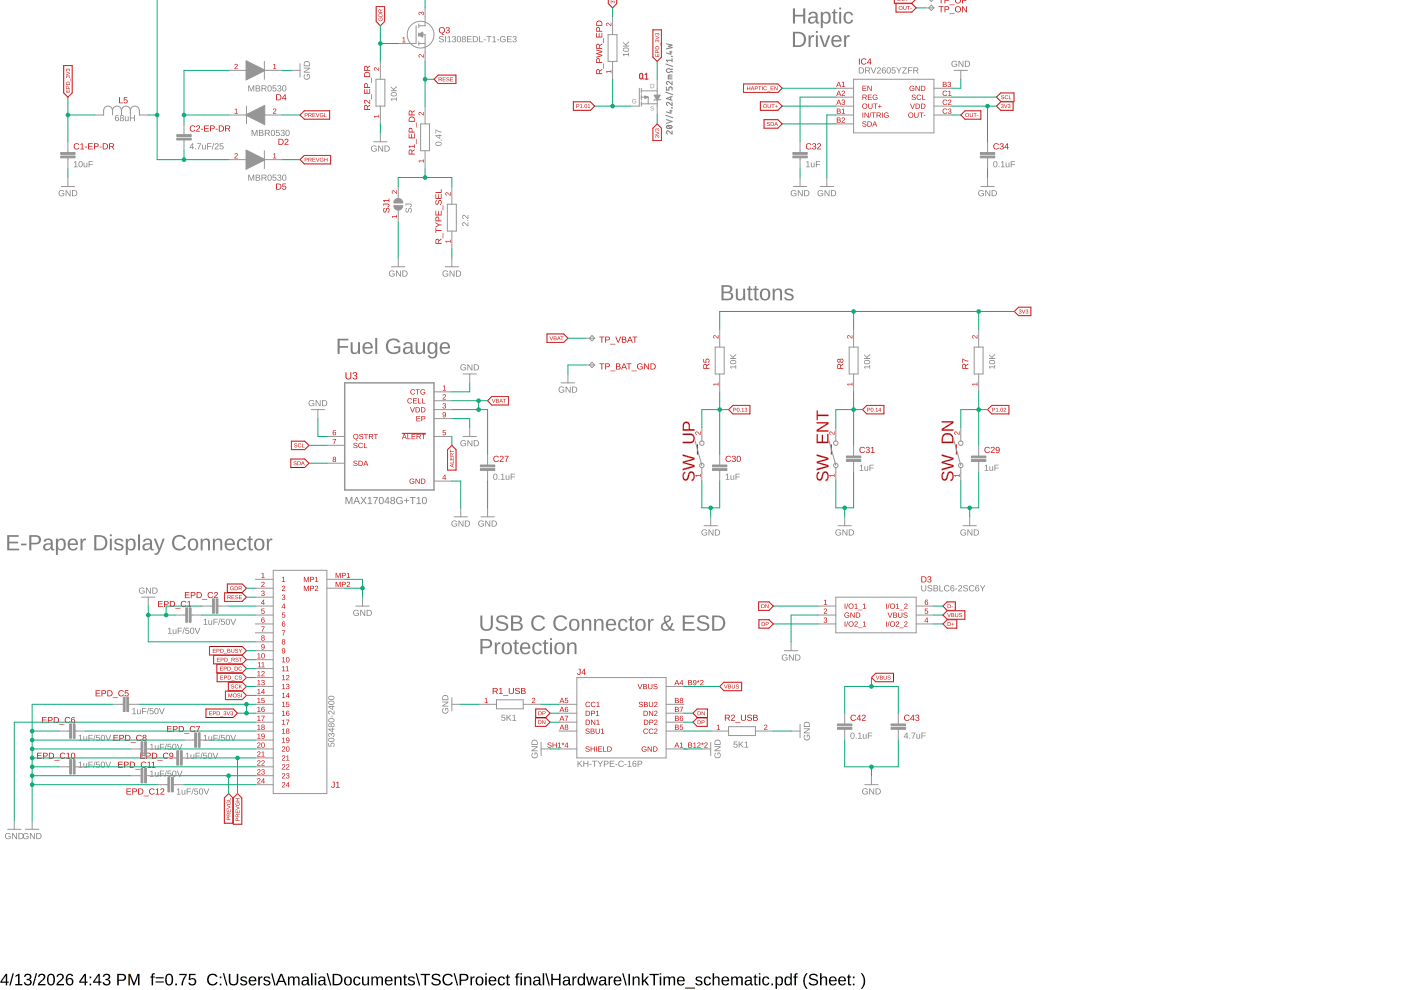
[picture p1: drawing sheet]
<svg xmlns="http://www.w3.org/2000/svg" width="297mm" height="210mm" viewBox="0 0 297 210" stroke-linecap="round" stroke-linejoin="round" font-family="sans-serif">
<path d="M1.2 206.5h.3v1.6h.4v.3h-.4v.5h-.3v-.5h-1.1v-.3zM1.2 206.8l-.8 1.3h.8zM2.7 206.4h.2l-.7 2.5h-.2zM3.3 206.9l.6-.4h.2v2.2h.6v.2h-1.5v-.2h.6v-1.9l-.5 .4zM5.3 206.6a.71 .71 0 0 1 1.1-.1 .71 .71 0 0 1 0 1.1l-.3 .1a.69 .69 0 0 1 .6 .9 .69 .69 0 0 1-1 .3l-.6-.4-.1-.2h.4a.49 .49 0 0 0 .6 .4 .49 .49 0 0 0 .2-.8l-.6-.1v-.3a.47 .47 0 0 0 .7-.2 .47 .47 0 0 0-.3-.6 .47 .47 0 0 0-.6 .4h-.3zM7.6 206.4h.3l-.7 2.5h-.3zM8.3 206.6a.79 .79 0 0 1 1.2 .2 .79 .79 0 0 1-.4 1.1l-.7 .8h1.2v.2h-1.6l.1-.4 .6-.6a.72 .72 0 0 0 .3-1.2l-.5 .1-.1 .3h-.3zM10.3 206.6a.91 .91 0 0 1 1.1 .1 .91 .91 0 0 1 .3 1 .89 .89 0 0 1-.4 1.1 .89 .89 0 0 1-1.1-.2l-.2-.5v-.8zM10.5 206.8a1.65 1.65 0 0 0 .1 1.9h.2a1.12 1.12 0 0 0 .5-1.6l-.3-.4zM12.2 206.6a.79 .79 0 0 1 1.3 .2 .79 .79 0 0 1-.5 1.1l-.7 .8h1.3v.2h-1.6l.1-.4 .5-.6a.72 .72 0 0 0 .4-1.2l-.5 .1-.2 .3h-.3zM14.3 206.6a.76 .76 0 0 1 1.2 .3l-.3 .1a.51 .51 0 0 0-.6-.2 .51 .51 0 0 0-.3 .6l-.1 .3a.79 .79 0 0 1 1.2 0 .79 .79 0 0 1-.1 1.1 .79 .79 0 0 1-1.1-.2 1.85 1.85 0 0 1 .1-2zM14.2 208.1a.55 .55 0 0 0 1.1 0 .55 .55 0 0 0-1.1 0zM17.9 206.5h.3v1.6h.4v.3h-.4v.5h-.3v-.5h-1.1v-.3zM17.9 206.8l-.8 1.3h.8zM19 207h.3v.4h-.3zM19 208.6h.3v.3h-.3zM20.8 206.5h.4v1.6h.3v.3h-.3v.5h-.3v-.5h-1.2v-.3zM20.9 206.8l-.9 1.3h.9zM22 206.6a.71 .71 0 0 1 1.1-.1 .71 .71 0 0 1 0 1.1l-.2 .1a.69 .69 0 0 1 .5 .9 .69 .69 0 0 1-1 .3l-.6-.4v-.2h.3a.49 .49 0 0 0 .6 .4 .49 .49 0 0 0 .3-.8l-.7-.1v-.3a.47 .47 0 0 0 .7-.2 .47 .47 0 0 0-.3-.6 .47 .47 0 0 0-.6 .4h-.3zM24.9 206.5a2.12 2.12 0 0 1 1.6 .2 .76 .76 0 0 1 .2 .8 .76 .76 0 0 1-.8 .5h-.7v.9h-.3zM25.2 206.7v1h1a.49 .49 0 0 0 0-.9zM27.2 206.5h.4l.8 2.1 .8-2.1h.4v2.4h-.3v-2.1l-.8 2.1h-.2l-.8-2.1v2.1h-.3zM32.3 206.5l.5-.1v.2l-.3 .1v.3h.3v.3h-.3v1.6h-.4v-1.6h-.2v-.3h.2zM33 207.2h1.7v.2h-1.7zM33 208.1h1.7v.2h-1.7zM35.4 206.6a.91 .91 0 0 1 1 .1 .91 .91 0 0 1 .3 1 .89 .89 0 0 1-.3 1.1 .89 .89 0 0 1-1.2-.2l-.2-.5v-.8zM35.6 206.8a1.65 1.65 0 0 0 .1 1.9h.2a1.12 1.12 0 0 0 .4-1.6l-.3-.4zM37.2 208.5h.3v.4h-.3zM38 206.5h1.6l-.7 1.6-.1 .8h-.3a3.8 3.8 0 0 1 .8-2.2h-1.3zM40.1 206.5h1.4v.2h-1.1l-.1 .8a.83 .83 0 0 1 1.1 .2 .83 .83 0 0 1-.1 1.1 .83 .83 0 0 1-1.1 0l-.3-.4 .3-.1a.55 .55 0 0 0 .9 .3 .55 .55 0 0 0 0-.9 .55 .55 0 0 0-.8 .1h-.3zM44.2 206.8a1.21 1.21 0 0 1 1.9 .2l-.3 .2a.9 .9 0 0 0-1.3-.3 .9 .9 0 0 0-.2 1.3 .84 .84 0 0 0 .8 .5 .84 .84 0 0 0 .8-.5l.2 .1a1.25 1.25 0 0 1-1.8 .4 1.25 1.25 0 0 1-.1-1.9zM46.6 207h.3v.4h-.3zM46.6 208.6h.3v.3h-.3zM47.3 206.4h.2l.7 2.5h-.2zM48.5 206.5h.3v1.5a.68 .68 0 0 0 .7 .7 .68 .68 0 0 0 .7-.7v-1.5h.3v1.5a1.01 1.01 0 0 1-1 .9 1.01 1.01 0 0 1-1-.9zM51.1 207.2a.85 .85 0 0 1 1.3 .3h-.3a.39 .39 0 0 0-.5-.3 .39 .39 0 0 0-.2 .5l.2 .1a.67 .67 0 0 1 .6 .2 .67 .67 0 0 1 .1 .7 .91 .91 0 0 1-1.4-.2l.3-.1a.45 .45 0 0 0 .5 .4 .45 .45 0 0 0 .4-.6h-.1a.82 .82 0 0 1-1-.8zM52.9 207.3a.85 .85 0 0 1 1.1-.2 .85 .85 0 0 1 .4 .9h-1.4a.54 .54 0 0 0 .4 .7 .54 .54 0 0 0 .6-.3l.3 .1a.92 .92 0 0 1-1.3 .3 .92 .92 0 0 1-.2-1.4zM53.2 207.4l-.2 .4h1l-.3-.5zM54.8 207h.3v.4l.1-.3 .4-.1v.3h-.3l-.2 .3v1.3h-.3zM56.1 207.2a.85 .85 0 0 1 1.2 .3h-.3a.39 .39 0 0 0-.4-.3 .39 .39 0 0 0-.3 .5l.2 .1a.67 .67 0 0 1 .7 .2 .67 .67 0 0 1 .1 .7 .91 .91 0 0 1-1.5-.2l.3-.1a.45 .45 0 0 0 .5 .4 .45 .45 0 0 0 .4-.6h-.1a.82 .82 0 0 1-1-.8zM57.5 206.4h.2l.8 2.5h-.3zM59.5 206.5h.3l1 2.4h-.3l-.3-.7h-1.1l-.3 .7h-.3zM59.6 206.7l-.4 1.2h.9zM61 207h.3l.1 .4a.58 .58 0 0 1 .5-.4 .58 .58 0 0 1 .5 .4 .58 .58 0 0 1 .7-.4 .58 .58 0 0 1 .4 .7v1.2h-.3v-1.4a.41 .41 0 0 0-.5-.2 .41 .41 0 0 0-.3 .5v1.1h-.3v-1.4a.41 .41 0 0 0-.5-.2 .41 .41 0 0 0-.2 .5v1.1h-.3zM64.2 207.1a.74 .74 0 0 1 .8-.1 .74 .74 0 0 1 .4 .6l.1 1 .2 .1v.2h-.4l-.2-.3a.63 .63 0 0 1-.7 .4 .63 .63 0 0 1-.5-.8 .63 .63 0 0 1 .8-.4h.4a.42 .42 0 0 0-.3-.6 .42 .42 0 0 0-.5 .3h-.3zM64.4 208.1a.41 .41 0 0 0 .1 .7 .41 .41 0 0 0 .6-.4v-.4zM66 206.4h.3v2.5h-.3zM66.7 206.4h.4v.3h-.4zM66.7 207h.4v1.9h-.4zM67.8 207.1a.74 .74 0 0 1 .7-.1 .74 .74 0 0 1 .5 .6v1l.3 .1v.2h-.4l-.2-.3a.63 .63 0 0 1-.8 .4 .63 .63 0 0 1-.4-.8 .63 .63 0 0 1 .7-.4h.5a.42 .42 0 0 0-.3-.6 .42 .42 0 0 0-.6 .3h-.3zM67.9 208.1a.41 .41 0 0 0 .1 .7 .41 .41 0 0 0 .6-.4l.1-.4zM69.3 206.4h.2l.7 2.5h-.2zM70.5 206.5h.8a1.22 1.22 0 0 1 1.3 1.1 1.22 1.22 0 0 1-1.2 1.3h-.9zM70.9 206.7v2h.5a1 1 0 0 0 .9-1.3 1 1 0 0 0-1.4-.7zM73.1 207.3a.94 .94 0 0 1 1.5 .5 .94 .94 0 0 1-1.1 1.1l-.4-.2-.1-.4zM73.5 207.3a.86 .86 0 0 0 .3 1.4 .79 .79 0 0 0 .5-.7 .79 .79 0 0 0-.5-.8zM75.1 207.3a.76 .76 0 0 1 1.3 .3h-.3a.48 .48 0 0 0-.6-.3 .48 .48 0 0 0-.3 .7 .48 .48 0 0 0 .3 .6 .48 .48 0 0 0 .6-.3l.3 .1a.79 .79 0 0 1-.9 .5 .79 .79 0 0 1-.6-.9zM76.8 207h.3v1.2a.45 .45 0 0 0 .5 .5 .45 .45 0 0 0 .3-.6v-1.1h.3l.1 1.9h-.3l-.1-.3a.63 .63 0 0 1-.7 .3 .63 .63 0 0 1-.4-.6zM78.7 207h.3v.4a.58 .58 0 0 1 .6-.4 .58 .58 0 0 1 .5 .4 .58 .58 0 0 1 .7-.4 .58 .58 0 0 1 .4 .7v1.2h-.3v-1.4a.41 .41 0 0 0-.6-.2 .41 .41 0 0 0-.2 .5v1.1h-.3v-1.4a.41 .41 0 0 0-.5-.2 .41 .41 0 0 0-.3 .5v1.1h-.3zM81.8 207.3a.85 .85 0 0 1 1-.2 .85 .85 0 0 1 .4 .9h-1.3a.54 .54 0 0 0 .3 .7 .54 .54 0 0 0 .7-.3l.3 .1a.92 .92 0 0 1-1.3 .3 .92 .92 0 0 1-.2-1.4zM82.1 207.4l-.2 .4h1l-.3-.5zM83.6 207h.3v.4a.63 .63 0 0 1 .8-.4 .63 .63 0 0 1 .4 .7v1.2h-.3v-1.2a.45 .45 0 0 0-.5-.5 .45 .45 0 0 0-.3 .6v1.1h-.4zM85.7 206.6h.2v.4h.4v.3h-.4v1.2l.1 .2h.3v.2h-.5l-.1-.1-.1-1.5h-.2v-.3h.2zM86.7 207.2a.85 .85 0 0 1 1.3 .3h-.3a.39 .39 0 0 0-.5-.3 .39 .39 0 0 0-.3 .5l.2 .1a.67 .67 0 0 1 .7 .2 .67 .67 0 0 1 .1 .7 .91 .91 0 0 1-1.5-.2l.3-.1a.45 .45 0 0 0 .6 .4 .45 .45 0 0 0 .3-.6h-.1a.82 .82 0 0 1-1-.8zM88.1 206.4h.3l.7 2.5h-.3zM89.2 206.5h2v.3h-.9v2.1h-.3v-2.1h-.8zM91.6 206.7a1.11 1.11 0 0 1 1.8 .3l-.3 .1a.63 .63 0 0 0-.7-.4 .63 .63 0 0 0-.5 .5l.6 .3a.75 .75 0 0 1 .9 .8 .75 .75 0 0 1-1 .6 .89 .89 0 0 1-1-.6h.3a.73 .73 0 0 0 .8 .4 .73 .73 0 0 0 .6-.5l-.7-.4a.72 .72 0 0 1-.8-1.1zM94.1 206.8a1.21 1.21 0 0 1 1.9 .2l-.3 .2a.9 .9 0 0 0-1.3-.3 .9 .9 0 0 0-.2 1.3 .84 .84 0 0 0 .8 .5 .84 .84 0 0 0 .8-.5l.2 .1a1.25 1.25 0 0 1-1.8 .4 1.25 1.25 0 0 1-.1-1.9zM96.2 206.4h.2l.7 2.5h-.2zM97.4 206.5a2.12 2.12 0 0 1 1.7 .2 .76 .76 0 0 1 .2 .8 .76 .76 0 0 1-.8 .5h-.7v.9h-.4zM97.8 206.7v1h.9a.49 .49 0 0 0 0-.9zM99.7 207h.3l.1 .4 .1-.3 .4-.1v.3h-.3l-.2 .3v1.3h-.3zM101 207.3a.94 .94 0 0 1 1.5 .5 .94 .94 0 0 1-1.1 1.1l-.4-.2-.1-.4zM101.4 207.3a.86 .86 0 0 0 .3 1.4 .79 .79 0 0 0 .5-.7 .79 .79 0 0 0-.5-.8zM102.9 206.4h.3v.3h-.3zM102.9 207h.3v1.9h-.3zM103.8 207.3a.85 .85 0 0 1 1-.2 .85 .85 0 0 1 .4 .9h-1.3a.54 .54 0 0 0 .3 .7 .54 .54 0 0 0 .7-.3l.3 .1a.92 .92 0 0 1-1.3 .3 .92 .92 0 0 1-.2-1.4zM104.1 207.4l-.2 .4h1l-.3-.5zM105.8 207.3a.76 .76 0 0 1 1.3 .3h-.4a.48 .48 0 0 0-.6-.3 .48 .48 0 0 0-.2 .7 .48 .48 0 0 0 .2 .6 .48 .48 0 0 0 .7-.3l.3 .1a.79 .79 0 0 1-1 .5 .79 .79 0 0 1-.6-.9zM107.5 206.6h.2v.4h.4v.3h-.4v1.2l.2 .2h.2v.2h-.5l-.1-.1-.1-1.5h-.2v-.3h.2zM109.6 206.5l.5-.1v.2l-.3 .1v.3h.3v.3h-.3v1.6h-.4v-1.6h-.2v-.3h.2zM110.3 206.4h.4v.3h-.4zM110.3 207h.4v1.9h-.4zM111.1 207h.3v.4a.63 .63 0 0 1 .8-.4 .63 .63 0 0 1 .4 .7v1.2h-.3v-1.2a.45 .45 0 0 0-.5-.5 .45 .45 0 0 0-.3 .6v1.1h-.4zM113.3 207.1a.74 .74 0 0 1 .8-.1 .74 .74 0 0 1 .5 .6v1l.2 .1v.2h-.4l-.2-.3a.63 .63 0 0 1-.7 .4 .63 .63 0 0 1-.5-.8 .63 .63 0 0 1 .8-.4h.4a.42 .42 0 0 0-.3-.6 .42 .42 0 0 0-.5 .3h-.3zM113.5 208.1a.41 .41 0 0 0 .1 .7 .41 .41 0 0 0 .6-.4v-.4zM115.1 206.4h.3v2.5h-.3zM115.6 206.4h.3l.7 2.5h-.3zM116.9 206.5h.3v1h1.3v-1h.4v2.4h-.4v-1.1h-1.3v1.1h-.3zM119.6 207.1a.74 .74 0 0 1 .8-.1 .74 .74 0 0 1 .4 .6v1l.3 .1v.2h-.4l-.2-.3a.63 .63 0 0 1-.7 .4 .63 .63 0 0 1-.5-.8 .63 .63 0 0 1 .8-.4h.4a.42 .42 0 0 0-.3-.6 .42 .42 0 0 0-.5 .3h-.3zM119.8 208.1a.41 .41 0 0 0 .1 .7 .41 .41 0 0 0 .5-.4l.1-.4zM121.3 207h.3l.1 .4 .1-.3 .4-.1v.3h-.3l-.2 .3v1.3h-.3zM122.6 207.3l.5-.3 .6 .3v-.9h.3v2.5h-.3v-.3a.71 .71 0 0 1-.9 .3 .71 .71 0 0 1-.4-.9zM122.9 207.4a.91 .91 0 0 0 .3 1.3 .79 .79 0 0 0 .5-.7 .79 .79 0 0 0-.5-.8zM124.3 207h.3l.4 1.7 .4-1.7h.3l.4 1.7 .4-1.7h.3l-.5 1.9h-.4l-.4-1.6-.4 1.6h-.3zM127.3 207.1a.74 .74 0 0 1 .7-.1 .74 .74 0 0 1 .5 .6v1l.3 .1v.2h-.4l-.2-.3a.63 .63 0 0 1-.8 .4 .63 .63 0 0 1-.4-.8 .63 .63 0 0 1 .8-.4h.4a.42 .42 0 0 0-.3-.6 .42 .42 0 0 0-.5 .3h-.4zM127.4 208.1a.41 .41 0 0 0 .1 .7 .41 .41 0 0 0 .6-.4l.1-.4zM129 207h.3v.4l.2-.3 .4-.1v.3h-.3l-.2 .3-.1 1.3h-.3zM130.3 207.3a.85 .85 0 0 1 1-.2 .85 .85 0 0 1 .5 .9h-1.4a.54 .54 0 0 0 .4 .7 .54 .54 0 0 0 .6-.3l.3 .1a.92 .92 0 0 1-1.3 .3 .92 .92 0 0 1-.2-1.4zM130.6 207.4l-.2 .4h1l-.3-.5zM131.9 206.4h.3l.7 2.5h-.3zM133.2 206.5h.4v2.4h-.4zM134.1 207h.3v.4a.63 .63 0 0 1 .7-.4 .63 .63 0 0 1 .5 .7v1.2h-.3v-1.2a.45 .45 0 0 0-.5-.5 .45 .45 0 0 0-.4 .6v1.1h-.3zM136.1 206.4h.3v1.6l.8-1h.4l-.8 .9 .8 1h-.3l-.7-.8-.2 .2v.6h-.3zM137.7 206.5h2v.3h-.8v2.1h-.4v-2.1h-.8zM139.9 206.4h.3v.3h-.3zM139.9 207h.3v1.9h-.3zM140.7 207h.3v.4a.58 .58 0 0 1 .5-.4 .58 .58 0 0 1 .5 .4 .58 .58 0 0 1 .7-.4 .58 .58 0 0 1 .4 .7v1.2h-.3v-1.4a.41 .41 0 0 0-.5-.2 .41 .41 0 0 0-.2 .5v1.1h-.3l-.1-1.4a.41 .41 0 0 0-.5-.2 .41 .41 0 0 0-.2 .5v1.1h-.3zM143.7 207.3a.85 .85 0 0 1 1.1-.2 .85 .85 0 0 1 .4 .9h-1.3a.54 .54 0 0 0 .3 .7 .54 .54 0 0 0 .7-.3l.2 .1a.92 .92 0 0 1-1.3 .3 .92 .92 0 0 1-.2-1.4zM144 207.4l-.1 .4h1l-.3-.5zM145.3 209.4h2v.2h-2zM147.7 207.2a.85 .85 0 0 1 1.2 .3h-.3a.39 .39 0 0 0-.4-.3 .39 .39 0 0 0-.3 .5l.2 .1a.67 .67 0 0 1 .7 .2 .67 .67 0 0 1 .1 .7 .91 .91 0 0 1-1.5-.2l.3-.1a.45 .45 0 0 0 .5 .4 .45 .45 0 0 0 .4-.6h-.1a.82 .82 0 0 1-1-.8zM149.4 207.3a.76 .76 0 0 1 1.3 .3h-.3a.48 .48 0 0 0-.6-.3 .48 .48 0 0 0-.3 .7 .48 .48 0 0 0 .3 .6 .48 .48 0 0 0 .6-.3l.3 .1a.79 .79 0 0 1-.9 .5 .79 .79 0 0 1-.6-.9zM151.1 206.4h.3v1a.63 .63 0 0 1 .7-.4 .63 .63 0 0 1 .5 .7v1.2h-.3v-1.2a.45 .45 0 0 0-.5-.5 .45 .45 0 0 0-.4 .6v1.1h-.3zM153.2 207.3a.85 .85 0 0 1 1-.2 .85 .85 0 0 1 .4 .9h-1.3a.54 .54 0 0 0 .3 .7 .54 .54 0 0 0 .7-.3l.3 .1a.92 .92 0 0 1-1.4 .3 .92 .92 0 0 1-.1-1.4zM153.4 207.4l-.1 .4h1l-.3-.5zM155 207h.3v.4a.58 .58 0 0 1 .5-.4 .58 .58 0 0 1 .6 .4 .58 .58 0 0 1 .7-.4 .58 .58 0 0 1 .4 .7v1.2h-.3v-1.4a.41 .41 0 0 0-.6-.2 .41 .41 0 0 0-.2 .5v1.1h-.3v-1.4a.41 .41 0 0 0-.6-.2 .41 .41 0 0 0-.2 .5v1.1h-.3zM158.2 207.1a.74 .74 0 0 1 .7-.1 .74 .74 0 0 1 .5 .6v1l.3 .1v.2h-.4l-.2-.3a.63 .63 0 0 1-.8 .4 .63 .63 0 0 1-.4-.8 .63 .63 0 0 1 .8-.4h.4a.42 .42 0 0 0-.3-.6 .42 .42 0 0 0-.5 .3h-.4zM158.3 208.1a.41 .41 0 0 0 .1 .7 .41 .41 0 0 0 .6-.4l.1-.4zM160.1 206.6h.2v.4h.3v.3h-.3v1.2l.1 .2h.2v.2h-.5l-.1-.1v-1.5h-.3v-.3h.3zM160.9 206.4h.3v.3h-.3zM160.9 207h.3v1.9h-.3zM161.8 207.3a.76 .76 0 0 1 1.3 .3h-.3a.48 .48 0 0 0-.7-.3 .48 .48 0 0 0-.2 .7 .48 .48 0 0 0 .3 .6 .48 .48 0 0 0 .6-.3l.3 .1a.79 .79 0 0 1-.9 .5 .79 .79 0 0 1-.6-.9zM163.5 208.5h.4v.4h-.4zM164.4 207h.3v.3a.71 .71 0 0 1 1-.2 .71 .71 0 0 1 .3 .9 .76 .76 0 0 1-.9 .9l-.4-.3v1h-.3zM165 207.3a.84 .84 0 0 0 .2 1.4 .83 .83 0 0 0 0-1.4zM166.5 207.3l.5-.3 .6 .3v-.9h.3v2.5h-.3v-.3a.71 .71 0 0 1-.9 .3 .71 .71 0 0 1-.4-.9zM166.7 207.4a.91 .91 0 0 0 .4 1.3 .79 .79 0 0 0 .5-.7 .79 .79 0 0 0-.5-.8zM168.6 206.5l.5-.1v.2l-.3 .1v.3h.3v.3h-.3v1.6h-.4v-1.6h-.2v-.3h.2zM171 206.4h.3a2.48 2.48 0 0 0 0 3.2 1.06 1.06 0 0 1-.9-1 2.47 2.47 0 0 1 .6-2.2zM171.7 206.7a1.11 1.11 0 0 1 1.7 .3l-.3 .1a.63 .63 0 0 0-.7-.4 .63 .63 0 0 0-.5 .5l.6 .3a.75 .75 0 0 1 1 .8 .75 .75 0 0 1-1 .6 .89 .89 0 0 1-1.1-.6h.4a.73 .73 0 0 0 .7 .4 .73 .73 0 0 0 .6-.5l-.7-.4a.72 .72 0 0 1-.7-1.1zM173.9 206.4h.3v1a.63 .63 0 0 1 .7-.4 .63 .63 0 0 1 .5 .7v1.2h-.3v-1.2a.45 .45 0 0 0-.5-.5 .45 .45 0 0 0-.4 .6v1.1h-.3zM176 207.3a.85 .85 0 0 1 1-.2 .85 .85 0 0 1 .4 .9h-1.3a.54 .54 0 0 0 .3 .7 .54 .54 0 0 0 .7-.3l.3 .1a.92 .92 0 0 1-1.4 .3 .92 .92 0 0 1-.2-1.4zM176.2 207.4l-.1 .4h1l-.3-.5zM177.9 207.3a.85 .85 0 0 1 1.1-.2 .85 .85 0 0 1 .4 .9h-1.4a.54 .54 0 0 0 .4 .7 .54 .54 0 0 0 .6-.3l.3 .1a.92 .92 0 0 1-1.3 .3 .92 .92 0 0 1-.2-1.4zM178.2 207.4l-.2 .4h1l-.3-.5zM179.9 206.6h.2v.4h.4v.3h-.4v1.2l.1 .2h.3v.2h-.5l-.2-.1v-1.5h-.2v-.3h.2zM180.8 207h.4v.4h-.4zM180.8 208.6h.4v.3h-.4zM182.5 206.4a1.06 1.06 0 0 1 .9 1 2.47 2.47 0 0 1-.6 2.2h-.3a2.48 2.48 0 0 0 0-3.2z" fill="#000"/>
<g fill="#808080">
<path d="M1.5 113.5h2.5v.3h-2v1.1h1.8v.3h-1.8v1.1h2.1v.4h-2.6zM4.5 115.3h1.1v.3h-1.1zM6.2 113.5a2.81 2.81 0 0 1 2.2 .2 1 1 0 0 1 .2 1.2 1 1 0 0 1-1 .5h-1v1.3h-.4zM6.6 113.8v1.3h.9a.64 .64 0 0 0 .8-.7 .64 .64 0 0 0-.8-.6zM9.6 114.3a.98 .98 0 0 1 1-.1 .98 .98 0 0 1 .6 .8v1.2l.1 .2h.2v.3h-.3a.42 .42 0 0 1-.4-.5 .83 .83 0 0 1-1.1 .6 .83 .83 0 0 1-.5-1 .83 .83 0 0 1 1-.6h.6a.56 .56 0 0 0-.4-.7 .56 .56 0 0 0-.7 .4l-.5-.1zM9.7 115.6a.51 .51 0 0 0 .1 .8 .51 .51 0 0 0 .7-.2l.3-.7zM11.8 114.2h.4l.1 .4a.94 .94 0 0 1 1.2-.3 .94 .94 0 0 1 .4 1.1 .95 .95 0 0 1-.4 1.2 .95 .95 0 0 1-1.2-.3v1.4h-.4zM12.6 114.6a1.32 1.32 0 0 0 .1 1.8h.4a1.32 1.32 0 0 0 0-1.9zM14.6 114.5a1.13 1.13 0 0 1 1.4-.2 1.13 1.13 0 0 1 .5 1.2h-1.7a.72 .72 0 0 0 .4 .9 .72 .72 0 0 0 .9-.4l.4 .1a1.17 1.17 0 0 1-1.6 .5 1.17 1.17 0 0 1-.5-1.5zM15 114.7l-.2 .5h1.3a.67 .67 0 0 0-.4-.7 .67 .67 0 0 0-.7 .2zM17.1 114.2h.3l.1 .5a.59 .59 0 0 1 .7-.5v.4a.62 .62 0 0 0-.6 .1 .62 .62 0 0 0-.1 .7v1.3h-.4zM20 113.5h1.1a1.61 1.61 0 0 1 1.7 1.5 1.61 1.61 0 0 1-1.6 1.7h-1.2zM20.4 113.8v2.5h.7a1.26 1.26 0 0 0 1.2-1.3 1.26 1.26 0 0 0-1.3-1.2zM23.3 113.3h.4v.4h-.4zM23.3 114.2h.4v2.5h-.4zM24.5 114.4a1.12 1.12 0 0 1 1.6 .4h-.3a.55 .55 0 0 0-.6-.4 .55 .55 0 0 0-.5 .6l.6 .2a.76 .76 0 0 1 .9 .9 .76 .76 0 0 1-1 .6l-.9-.2-.1-.4 .3-.1a.72 .72 0 0 0 1.3 0l-.2-.3a1.33 1.33 0 0 1-1.4-.8zM26.7 114.2h.4v.4a.94 .94 0 0 1 1.2-.3 .94 .94 0 0 1 .5 1.1 .95 .95 0 0 1-.5 1.2 .95 .95 0 0 1-1.2-.3v1.4h-.4zM27.4 114.6a1.32 1.32 0 0 0 .1 1.8h.4a1.32 1.32 0 0 0 0-1.9zM29.3 113.3h.4v3.4h-.4zM30.6 114.3a.98 .98 0 0 1 1-.1 .98 .98 0 0 1 .6 .8v1.2l.2 .2h.2v.3h-.3a.42 .42 0 0 1-.5-.5 .83 .83 0 0 1-1 .6 .83 .83 0 0 1-.6-1 .83 .83 0 0 1 1.1-.6h.5a.56 .56 0 0 0-.4-.7 .56 .56 0 0 0-.7 .4l-.4-.1zM30.8 115.6a.51 .51 0 0 0 0 .8 .51 .51 0 0 0 .8-.2l.2-.7zM32.6 114.2h.5l.7 2 .7-2h.4l-.9 2.5a1.05 1.05 0 0 1-1.2 .9v-.3a.69 .69 0 0 0 .8-.6zM36.9 113.9a1.61 1.61 0 0 1 2.5 .3l-.4 .2a1.14 1.14 0 0 0-1.5-.5 1.14 1.14 0 0 0-.6 1.4 1.12 1.12 0 0 0 1 1.1 1.12 1.12 0 0 0 1.2-.7l.3 .2a1.62 1.62 0 0 1-2.1 .7 1.62 1.62 0 0 1-.7-2.2zM40.2 114.4a1.28 1.28 0 0 1 1.8 .6 1.28 1.28 0 0 1-.8 1.7 1.2 1.2 0 0 1-1.2-.4 1.2 1.2 0 0 1-.1-1.3zM40.5 114.6a1.13 1.13 0 0 0 .4 1.8 1.01 1.01 0 0 0 .6-1.5l-.4-.4zM42.5 114.2h.4v.4a.83 .83 0 0 1 1-.4 .83 .83 0 0 1 .6 .8v1.7h-.4v-1.6a.59 .59 0 0 0-.7-.6 .59 .59 0 0 0-.4 .8v1.4h-.5zM45.1 114.2h.4v.4a.83 .83 0 0 1 1-.4 .83 .83 0 0 1 .6 .8v1.7h-.4v-1.6a.59 .59 0 0 0-.7-.6 .59 .59 0 0 0-.4 .8v1.4h-.5zM47.9 114.5a1.13 1.13 0 0 1 1.4-.2 1.13 1.13 0 0 1 .5 1.2h-1.7a.72 .72 0 0 0 .4 .9 .72 .72 0 0 0 .9-.4l.3 .1a1.17 1.17 0 0 1-1.5 .5 1.17 1.17 0 0 1-.6-1.5zM48.2 114.7l-.1 .5h1.3a.67 .67 0 0 0-.4-.7 .67 .67 0 0 0-.8 .2zM50.5 114.5a1.01 1.01 0 0 1 1.7 .4h-.4a.63 .63 0 0 0-.8-.3 .63 .63 0 0 0-.3 .8 .64 .64 0 0 0 .3 .9 .64 .64 0 0 0 .8-.4h.4a1.04 1.04 0 0 1-1.2 .8 1.04 1.04 0 0 1-.8-1.3zM52.9 113.7h.2v.5h.5v.3h-.5v1.6l.2 .3h.3v.3h-.7l-.1-.2-.1-2h-.3v-.3h.3zM54.3 114.4a1.28 1.28 0 0 1 1.7 .6 1.28 1.28 0 0 1-.7 1.7 1.2 1.2 0 0 1-1.3-.4 1.2 1.2 0 0 1-.1-1.3zM54.6 114.6a1.13 1.13 0 0 0 .3 1.8 1.01 1.01 0 0 0 .7-1.5l-.4-.4zM56.6 114.2h.4v.5a.59 .59 0 0 1 .7-.5v.4a.62 .62 0 0 0-.6 .1 .62 .62 0 0 0-.1 .7v1.3h-.4z"/>
<path d="M71.6 71.8h2.3v.4h-1.9v1.2h1.8v.3h-1.8v1.3h-.4zM74.3 72.6h.5v1.5a.59 .59 0 0 0 .6 .7 .59 .59 0 0 0 .5-.8v-1.4h.4v2.4h-.4v-.4a.83 .83 0 0 1-.9 .5 .83 .83 0 0 1-.7-.9zM77.1 72.8a1.13 1.13 0 0 1 1.4-.2 1.13 1.13 0 0 1 .5 1.3h-1.7a.72 .72 0 0 0 .4 .8 .72 .72 0 0 0 .9-.3l.4 .1a1.17 1.17 0 0 1-1.6 .5 1.17 1.17 0 0 1-.5-1.5zM77.5 73l-.2 .6h1.3a.67 .67 0 0 0-.4-.7 .67 .67 0 0 0-.7 .1zM79.6 71.6h.4v3.4h-.4zM82.2 72.2a1.68 1.68 0 0 1 2.6 .3l-.4 .2a1.21 1.21 0 0 0-1.7-.4 1.21 1.21 0 0 0-.4 1.7 1.34 1.34 0 0 0 2.2 .4v-.6h-1v-.4h1.4v1.1a1.76 1.76 0 0 1-2.5 .2 1.76 1.76 0 0 1-.2-2.5zM85.8 72.7a.98 .98 0 0 1 1.1-.2 .98 .98 0 0 1 .6 .8v1.3l.1 .2h.2v.2l-.3 .1a.42 .42 0 0 1-.4-.5 .83 .83 0 0 1-1.1 .5 .83 .83 0 0 1-.5-1 .83 .83 0 0 1 1-.6h.5a.56 .56 0 0 0-.3-.7 .56 .56 0 0 0-.7 .4h-.5zM86 74a.51 .51 0 0 0 0 .8 .51 .51 0 0 0 .8-.3l.2-.7zM88.1 72.6h.4v1.5a.59 .59 0 0 0 .7 .7 .59 .59 0 0 0 .5-.8v-1.4h.4v2.4h-.4v-.4a.83 .83 0 0 1-.9 .5 .83 .83 0 0 1-.7-.9zM90.9 72.8a.87 .87 0 0 1 1.4 .2v-.4h.4v2.4a1.04 1.04 0 0 1-.8 1 1.04 1.04 0 0 1-1.2-.6l.4-.1a.62 .62 0 0 0 .8 .4 .62 .62 0 0 0 .4-.7v-.4a.93 .93 0 0 1-1.2 .4 .93 .93 0 0 1-.5-1.2zM91.3 72.9a1.4 1.4 0 0 0 .1 1.8 1 1 0 0 0 .9-.7 1 1 0 0 0-.3-1.1l-.3-.1zM93.5 72.8a1.13 1.13 0 0 1 1.4-.2 1.13 1.13 0 0 1 .5 1.3h-1.7a.72 .72 0 0 0 .4 .8 .72 .72 0 0 0 .9-.3l.4 .1a1.17 1.17 0 0 1-1.6 .5 1.17 1.17 0 0 1-.6-1.5zM93.9 73l-.2 .6h1.3a.67 .67 0 0 0-.4-.7 .67 .67 0 0 0-.7 .1z"/>
<path d="M168.1 1.8h.5v1.3h1.7v-1.3h.4v3.2h-.4v-1.5h-1.7v1.5h-.5zM171.7 2.6a.98 .98 0 0 1 1-.1 .98 .98 0 0 1 .6 .8l.1 1.2 .1 .2h.2v.3h-.3a.42 .42 0 0 1-.5-.5 .83 .83 0 0 1-1 .6 .83 .83 0 0 1-.6-1 .83 .83 0 0 1 1.1-.6h.5a.56 .56 0 0 0-.4-.7 .56 .56 0 0 0-.7 .4l-.4-.1zM171.9 3.9a.51 .51 0 0 0 0 .8 .51 .51 0 0 0 .8-.2l.2-.7zM174 2.5h.4v.4a.94 .94 0 0 1 1.2-.3 .94 .94 0 0 1 .5 1.1 .95 .95 0 0 1-.4 1.2 .95 .95 0 0 1-1.3-.3v1.4h-.4zM174.7 2.9a1.32 1.32 0 0 0 .2 1.8h.4a1.32 1.32 0 0 0 0-1.9zM176.8 2h.3v.5h.4v.3h-.4v1.6l.1 .3h.4v.3h-.7l-.2-.2v-2h-.3v-.3h.3zM177.9 1.6h.4v.4h-.4zM177.9 2.5h.4v2.5h-.4zM179.1 2.8a1.01 1.01 0 0 1 1.8 .4h-.5a.63 .63 0 0 0-.8-.3 .63 .63 0 0 0-.3 .8 .64 .64 0 0 0 .3 .9 .64 .64 0 0 0 .9-.4l.4 .1a1.04 1.04 0 0 1-1.3 .7 1.04 1.04 0 0 1-.7-1.2z"/>
<path d="M168.1 6.7h1.1a1.61 1.61 0 0 1 1.7 1.6 1.61 1.61 0 0 1-1.6 1.7h-1.2zM168.6 7.1v2.5h.7a1.26 1.26 0 0 0 1.2-1.3 1.26 1.26 0 0 0-1.3-1.2zM171.4 7.5h.4v.5a.59 .59 0 0 1 .8-.5v.3a.62 .62 0 0 0-.6 .2 .62 .62 0 0 0-.2 .7v1.3h-.4zM173 6.6h.4v.4h-.4zM173 7.5h.4v2.5h-.4zM173.7 7.5h.5l.7 2.1 .7-2.1h.4l-.9 2.5h-.5zM176.5 7.8a1.13 1.13 0 0 1 1.4-.2 1.13 1.13 0 0 1 .5 1.2h-1.7a.72 .72 0 0 0 .4 .9 .72 .72 0 0 0 .9-.4l.4 .1a1.17 1.17 0 0 1-1.6 .5 1.17 1.17 0 0 1-.5-1.5zM176.9 8l-.2 .5h1.3a.67 .67 0 0 0-.4-.7 .67 .67 0 0 0-.7 .2zM179 7.5h.3l.1 .5a.59 .59 0 0 1 .7-.5v.3a.62 .62 0 0 0-.6 .2 .62 .62 0 0 0-.1 .7v1.3h-.4z"/>
<path d="M153 60.5h1.1a.87 .87 0 0 1 1.2 .9l-.3 .4-.3 .2a.88 .88 0 0 1 .7 1 .88 .88 0 0 1-1.1 .7h-1.3zM153.4 60.8v1h.7a.53 .53 0 0 0 .7-.5 .53 .53 0 0 0-.7-.5zM153.4 62.2v1.1h.9a.58 .58 0 0 0 .7-.4 .58 .58 0 0 0-.4-.7zM156 61.2h.4v1.6a.59 .59 0 0 0 .7 .6 .59 .59 0 0 0 .5-.8v-1.4h.4v2.5h-.4v-.4a.83 .83 0 0 1-1 .4 .83 .83 0 0 1-.6-.8zM158.8 60.7h.3v.5h.4v.3h-.4v1.6l.1 .3h.4v.3h-.7l-.2-.2v-2h-.3v-.3h.3zM160.1 60.7h.3v.5h.4v.3h-.4v1.6l.1 .3h.4v.3h-.7l-.2-.2v-2h-.3v-.3h.3zM161.5 61.4a1.28 1.28 0 0 1 1.8 .6 1.28 1.28 0 0 1-.8 1.7 1.2 1.2 0 0 1-1.2-.4 1.2 1.2 0 0 1-.2-1.3zM161.8 61.6a1.13 1.13 0 0 0 .4 1.8 1.01 1.01 0 0 0 .6-1.5l-.4-.4zM163.8 61.2h.4v.4a.83 .83 0 0 1 1-.4 .83 .83 0 0 1 .6 .8v1.7h-.4v-1.6a.59 .59 0 0 0-.7-.6 .59 .59 0 0 0-.5 .7v1.5h-.4zM166.6 61.3a1.12 1.12 0 0 1 1.6 .5h-.3a.55 .55 0 0 0-.6-.4 .55 .55 0 0 0-.5 .6l.6 .2a.76 .76 0 0 1 .9 .9 .76 .76 0 0 1-1 .6l-.9-.2-.2-.4 .4-.1a.72 .72 0 0 0 1.3 0l-.2-.3a1.33 1.33 0 0 1-1.4-.8z"/>
<path d="M101.8 130.5h.5v2a.89 .89 0 0 0 .9 .9 .89 .89 0 0 0 .9-.9v-2h.4v2a1.33 1.33 0 0 1-1.3 1.3 1.33 1.33 0 0 1-1.4-1.2zM105.4 130.8a1.47 1.47 0 0 1 2.3 .4l-.4 .1a.9 .9 0 0 0-.9-.5 .9 .9 0 0 0-.8 .5 1.57 1.57 0 0 0 1.5 .7 .89 .89 0 0 1 .7 1.1 .89 .89 0 0 1-1.1 .7h-.3a1.23 1.23 0 0 1-1.3-.9h.4a1.03 1.03 0 0 0 .9 .5 1.03 1.03 0 0 0 .9-.5 1.4 1.4 0 0 0-1.4-.8 .82 .82 0 0 1-.5-1.3zM108.4 130.5h1.1a.87 .87 0 0 1 1.1 1l-.2 .4-.4 .1a.88 .88 0 0 1 .8 1.1 .88 .88 0 0 1-1.1 .6h-1.3zM108.8 130.9v1h.7a.53 .53 0 0 0 .7-.5 .53 .53 0 0 0-.7-.5zM108.8 132.2v1.2h.8a.58 .58 0 0 0 .8-.4 .58 .58 0 0 0-.4-.8zM113 130.9a1.61 1.61 0 0 1 2.6 .4l-.4 .1a1.14 1.14 0 0 0-1.5-.5 1.14 1.14 0 0 0-.6 1.5 1.12 1.12 0 0 0 .9 1 1.12 1.12 0 0 0 1.2-.7l.4 .2a1.62 1.62 0 0 1-2.2 .7 1.62 1.62 0 0 1-.7-2.2zM117.7 130.9a1.61 1.61 0 0 1 2.5 .4l-.4 .1a1.14 1.14 0 0 0-1.5-.5 1.14 1.14 0 0 0-.5 1.5 1.12 1.12 0 0 0 .9 1 1.12 1.12 0 0 0 1.2-.7l.4 .2a1.62 1.62 0 0 1-2.2 .7 1.62 1.62 0 0 1-.7-2.2zM121 131.4a1.28 1.28 0 0 1 1.8 .6 1.28 1.28 0 0 1-.7 1.7 1.2 1.2 0 0 1-1.3-.4 1.2 1.2 0 0 1-.1-1.3zM121.4 131.6a1.13 1.13 0 0 0 .3 1.9 1.01 1.01 0 0 0 .7-1.6l-.4-.4zM123.4 131.3h.3l.1 .4a.83 .83 0 0 1 .9-.5 .83 .83 0 0 1 .6 .9v1.6h-.4v-1.5a.59 .59 0 0 0-.6-.7 .59 .59 0 0 0-.5 .8v1.4h-.4zM126 131.3h.4v.4a.83 .83 0 0 1 .9-.5 .83 .83 0 0 1 .6 .9v1.6h-.4v-1.5a.59 .59 0 0 0-.6-.7 .59 .59 0 0 0-.5 .8v1.4h-.4zM128.7 131.5a1.13 1.13 0 0 1 1.4-.2 1.13 1.13 0 0 1 .5 1.3h-1.7a.72 .72 0 0 0 .4 .8 .72 .72 0 0 0 .9-.3l.4 .1a1.17 1.17 0 0 1-1.5 .5 1.17 1.17 0 0 1-.6-1.5zM129.1 131.7l-.2 .6h1.3a.67 .67 0 0 0-.3-.7 .67 .67 0 0 0-.8 .1zM131.3 131.5a1.01 1.01 0 0 1 1.8 .4l-.5 .1a.63 .63 0 0 0-.8-.4 .63 .63 0 0 0-.3 .9 .64 .64 0 0 0 .3 .9 .64 .64 0 0 0 .9-.4h.4a1.04 1.04 0 0 1-1.3 .7 1.04 1.04 0 0 1-.7-1.2zM133.7 130.7h.3v.6h.4v.2h-.4v1.6l.1 .3h.4v.3h-.7l-.2-.2v-2h-.3v-.2h.3zM135.1 131.4a1.28 1.28 0 0 1 1.8 .6 1.28 1.28 0 0 1-.8 1.7 1.2 1.2 0 0 1-1.2-.4 1.2 1.2 0 0 1-.2-1.3zM135.4 131.6a1.13 1.13 0 0 0 .4 1.9 1.01 1.01 0 0 0 .6-1.6l-.4-.4zM137.4 131.3h.4v.5a.59 .59 0 0 1 .8-.6v.4a.62 .62 0 0 0-.7 .2 .62 .62 0 0 0-.1 .6v1.3h-.4zM140.9 130.7a.76 .76 0 0 1 1.3 .1 .76 .76 0 0 1-.5 1.1l-.4 .1 .7 1 .4-1 .3 .1-.4 1.1 .3 .2h.4v.3h-.3a1.51 1.51 0 0 0-1.6 .1 .94 .94 0 0 1-1-.8 .94 .94 0 0 1 .8-1.1l-.2-.7zM141.2 130.9l-.1 .3 .1 .6a.56 .56 0 0 0 .6-.3 .56 .56 0 0 0-.1-.7zM140.7 132.4a.68 .68 0 0 0 .1 1 .68 .68 0 0 0 1-.2l-.8-1zM144.8 130.5h2.4v.4h-2v1h1.9v.3h-1.9v1.2h2.1v.3h-2.5zM148 130.8a1.47 1.47 0 0 1 2.3 .4l-.4 .1a.9 .9 0 0 0-.8-.5 .9 .9 0 0 0-.8 .5 1.57 1.57 0 0 0 1.5 .7 .89 .89 0 0 1 .6 1.1 .89 .89 0 0 1-1 .7h-.3a1.23 1.23 0 0 1-1.4-.9h.4a1.03 1.03 0 0 0 .9 .5 1.03 1.03 0 0 0 1-.5 1.4 1.4 0 0 0-1.4-.8 .82 .82 0 0 1-.6-1.3zM151 130.5h1.1a1.61 1.61 0 0 1 1.7 1.5 1.61 1.61 0 0 1-1.6 1.7h-1.2zM151.4 130.9v2.5h.7a1.26 1.26 0 0 0 1.2-1.3 1.26 1.26 0 0 0-1.3-1.2z"/>
<path d="M101.9 135.5a2.81 2.81 0 0 1 2.2 .2 1 1 0 0 1 .2 1.2 1 1 0 0 1-1.1 .5h-.9v1.3h-.4zM102.3 135.8v1.3h.9a.64 .64 0 0 0 .7-.6 .64 .64 0 0 0-.7-.7zM104.9 136.2h.4v.5a.59 .59 0 0 1 .8-.5v.4a.62 .62 0 0 0-.7 .2 .62 .62 0 0 0-.1 .6v1.3h-.4zM106.7 136.4a1.28 1.28 0 0 1 1.8 .6 1.28 1.28 0 0 1-.7 1.7 1.2 1.2 0 0 1-1.3-.4 1.2 1.2 0 0 1-.1-1.3zM107.1 136.6a1.13 1.13 0 0 0 .3 1.8 1.01 1.01 0 0 0 .7-1.5l-.4-.4zM109.2 135.7h.3v.5h.5v.3h-.5v1.6l.2 .3h.3v.3h-.7l-.1-.2-.1-2h-.3v-.3h.3zM110.5 136.5a1.13 1.13 0 0 1 1.4-.2 1.13 1.13 0 0 1 .5 1.2h-1.7a.72 .72 0 0 0 .4 .9 .72 .72 0 0 0 .9-.3l.4 .1a1.17 1.17 0 0 1-1.5 .4 1.17 1.17 0 0 1-.6-1.4zM110.9 136.7l-.2 .5h1.3a.67 .67 0 0 0-.3-.7 .67 .67 0 0 0-.8 .2zM113.1 136.5a1.01 1.01 0 0 1 1.8 .4h-.5a.63 .63 0 0 0-.8-.3 .63 .63 0 0 0-.3 .8 .64 .64 0 0 0 .3 1 .64 .64 0 0 0 .9-.5l.4 .1a1.04 1.04 0 0 1-1.3 .7 1.04 1.04 0 0 1-.7-1.2zM115.5 135.7h.3v.5h.4v.3h-.4v1.6l.1 .3h.4v.3h-.7l-.2-.2v-2h-.3v-.3h.3zM116.6 135.3h.4v.4h-.4zM116.6 136.2h.4v2.5h-.4zM117.9 136.4a1.28 1.28 0 0 1 1.8 .6 1.28 1.28 0 0 1-.7 1.7 1.2 1.2 0 0 1-1.3-.4 1.2 1.2 0 0 1-.1-1.3zM118.3 136.6a1.13 1.13 0 0 0 .3 1.8 1.01 1.01 0 0 0 .6-1.5l-.3-.4zM120.2 136.2h.4l.1 .4a.83 .83 0 0 1 .9-.4 .83 .83 0 0 1 .6 .8v1.7h-.4v-1.6a.59 .59 0 0 0-.6-.6 .59 .59 0 0 0-.5 .8v1.4h-.4z"/>
<path d="M52.7 18.1h.2l.4 1.1 .4-1.1h.2v1.3h-.2v-1.1l-.4 1.1h-.1l-.4-1.1v1.1h-.1zM54.2 18.1l.9 .1v.3l-.2 .2 .3 .2-.1 .4-.9 .1zM54.4 18.2v.4l.5-.1v-.2zM54.4 18.8v.4l.6-.1-.1-.3zM55.4 18.1h.6a.37 .37 0 0 1 .5 .3 .37 .37 0 0 1-.3 .4l.4 .6h-.2l-.4-.5h-.4v.5h-.2zM55.6 18.2v.5h.4a.24 .24 0 0 0 .3-.2 .24 .24 0 0 0-.3-.3zM56.8 18.2a.6 .6 0 0 1 .8 .2 .6 .6 0 0 1-.1 .8 .6 .6 0 0 1-.8-.2 .6 .6 0 0 1 .1-.8zM57 18.2a.55 .55 0 0 0-.2 .6 .55 .55 0 0 0 .5 .4 .55 .55 0 0 0 .2-.5 .55 .55 0 0 0-.5-.5zM57.8 18.1h.8v.1h-.6v.4a.44 .44 0 0 1 .6 .2 .44 .44 0 0 1-.3 .6 .44 .44 0 0 1-.6-.3l.5 .2a.29 .29 0 0 0 .2-.5 .29 .29 0 0 0-.5 0h-.1zM58.9 18.2a.37 .37 0 0 1 .6-.1 .37 .37 0 0 1-.1 .6 .34 .34 0 0 1 .3 .4 .34 .34 0 0 1-.5 .3l-.3-.1-.1-.2 .4 .2a.24 .24 0 0 0 .3-.3 .24 .24 0 0 0-.3-.2l-.1-.1a.25 .25 0 0 0 .3-.2 .25 .25 0 0 0-.1-.3 .25 .25 0 0 0-.3 .2h-.2zM59.9 18.2a.6 .6 0 0 1 .8 .2 .6 .6 0 0 1-.1 .8 .6 .6 0 0 1-.8-.2 .6 .6 0 0 1 .1-.8zM60.1 18.2a.55 .55 0 0 0-.2 .6 .55 .55 0 0 0 .5 .4 .55 .55 0 0 0 .2-.5 .55 .55 0 0 0-.5-.5z"/>
<path d="M53.4 27.5h.2l.4 1.1 .4-1.1h.2v1.3h-.2l.1-1.1-.5 1.1h-.1l-.4-1.1v1.1h-.1zM54.9 27.5l.9 .2v.3l-.2 .2 .3 .1-.1 .4-.9 .1zM55.1 27.7v.4l.5-.1v-.3zM55.1 28.2v.5l.6-.1-.1-.3zM56.1 27.5h.7a.37 .37 0 0 1 .4 .3 .37 .37 0 0 1-.3 .5l.4 .5h-.2l-.4-.5h-.4v.5h-.2zM56.3 27.7v.5h.4a.24 .24 0 0 0 .3-.3 .24 .24 0 0 0-.3-.2zM57.5 27.7a.6 .6 0 0 1 .8 .2 .6 .6 0 0 1-.1 .8 .6 .6 0 0 1-.8-.2 .6 .6 0 0 1 .1-.8zM57.7 27.7a.55 .55 0 0 0-.2 .6 .55 .55 0 0 0 .5 .4 .55 .55 0 0 0 .2-.6 .55 .55 0 0 0-.5-.4zM58.5 27.5h.8v.2h-.6v.4a.44 .44 0 0 1 .6 .2 .44 .44 0 0 1-.3 .6 .44 .44 0 0 1-.5-.4l.4 .2a.29 .29 0 0 0 .2-.4 .29 .29 0 0 0-.5-.1h-.1zM59.6 27.6a.37 .37 0 0 1 .6 0 .37 .37 0 0 1-.1 .6 .34 .34 0 0 1 .3 .4 .34 .34 0 0 1-.5 .2h-.3l-.1-.3 .4 .2a.24 .24 0 0 0 .3-.3 .24 .24 0 0 0-.3-.2l-.1-.1a.25 .25 0 0 0 .4-.1 .25 .25 0 0 0-.2-.4 .25 .25 0 0 0-.3 .3h-.2zM60.6 27.7a.6 .6 0 0 1 .8 .2 .6 .6 0 0 1-.1 .8 .6 .6 0 0 1-.8-.2 .6 .6 0 0 1 .1-.8zM60.8 27.7a.55 .55 0 0 0-.2 .6 .55 .55 0 0 0 .5 .4 .55 .55 0 0 0 .2-.6 .55 .55 0 0 0-.5-.4z"/>
<path d="M52.7 37h.2l.4 1.1 .4-1.1h.2v1.3h-.2v-1.1l-.4 1.1h-.1l-.4-1.1v1.1h-.1zM54.2 37l.9 .2v.2l-.2 .2 .3 .2-.1 .4-.9 .1zM54.4 37.2v.4l.5-.1v-.3zM54.4 37.7v.5l.6-.2-.1-.3zM55.4 37h.6a.37 .37 0 0 1 .5 .3 .37 .37 0 0 1-.3 .5l.4 .5h-.2l-.4-.5h-.4v.5h-.2zM55.6 37.2v.4h.4a.24 .24 0 0 0 .3-.2 .24 .24 0 0 0-.3-.2zM56.8 37.2a.6 .6 0 0 1 .8 .2 .6 .6 0 0 1-.1 .8 .6 .6 0 0 1-.8-.2 .6 .6 0 0 1 .1-.8zM57 37.2a.55 .55 0 0 0-.2 .6 .55 .55 0 0 0 .5 .4 .55 .55 0 0 0 .2-.6 .55 .55 0 0 0-.5-.4zM57.8 37h.8v.2h-.6v.4a.44 .44 0 0 1 .6 .2 .44 .44 0 0 1-.3 .6 .44 .44 0 0 1-.6-.4l.5 .2a.29 .29 0 0 0 .2-.4 .29 .29 0 0 0-.5-.1h-.1zM58.9 37.1a.37 .37 0 0 1 .6 0 .37 .37 0 0 1-.1 .6 .34 .34 0 0 1 .3 .4 .34 .34 0 0 1-.5 .2l-.3-.1-.1-.2 .4 .2a.24 .24 0 0 0 .3-.3 .24 .24 0 0 0-.3-.2l-.1-.1a.25 .25 0 0 0 .3-.1 .25 .25 0 0 0-.1-.4 .25 .25 0 0 0-.3 .3l-.2-.1zM59.9 37.2a.6 .6 0 0 1 .8 .2 .6 .6 0 0 1-.1 .8 .6 .6 0 0 1-.8-.2 .6 .6 0 0 1 .1-.8zM60.1 37.2a.55 .55 0 0 0-.2 .6 .55 .55 0 0 0 .5 .4 .55 .55 0 0 0 .2-.6 .55 .55 0 0 0-.5-.4z"/>
<path d="M93.2 7.7h.6l.3 .2-.2 .1a.3 .3 0 0 0-.3-.3 .3 .3 0 0 0-.3 .4 .54 .54 0 0 1 .6 .2 .54 .54 0 0 1 .1 .6h-.2a.58 .58 0 0 1-.8-.3h.2a.34 .34 0 0 0 .4 .3 .34 .34 0 0 0 .3-.4l-.6-.2a.31 .31 0 0 1-.2-.3 .31 .31 0 0 1 .1-.3zM94.4 7.7h.1v1.2h-.1zM94.9 7.9l.5-.2v1.1h.3v.1h-.8v-.1h.3v-1l-.3 .2zM96 7.7a.37 .37 0 0 1 .6 0 .37 .37 0 0 1-.2 .6 .34 .34 0 0 1 .3 .4 .34 .34 0 0 1-.4 .3l-.3-.1-.2-.3 .5 .2a.24 .24 0 0 0 .2-.2 .24 .24 0 0 0-.3-.2l-.1-.2a.25 .25 0 0 0 .4-.1 .25 .25 0 0 0-.2-.3 .25 .25 0 0 0-.3 .2h-.2zM97 7.8a.6 .6 0 0 1 .7 .2 .6 .6 0 0 1-.1 .8 .6 .6 0 0 1-.7-.2 .6 .6 0 0 1 .1-.8zM97.2 7.8a.55 .55 0 0 0-.2 .6 .55 .55 0 0 0 .4 .4 .55 .55 0 0 0 .2-.6 .55 .55 0 0 0-.4-.4zM98 7.7a.37 .37 0 0 1 .6 0 .37 .37 0 0 1-.1 .6 .37 .37 0 0 1 .1 .5 .37 .37 0 0 1-.5 0 .37 .37 0 0 1 .1-.5l-.2-.2zM98.1 8a.25 .25 0 0 0 .5 0 .25 .25 0 0 0-.5 0zM98.1 8.6a.27 .27 0 0 0 .5 0 .27 .27 0 0 0-.5 0zM99 7.7h1v.1h-.8v.4h.7v.2h-.7v.4h.8v.1h-1zM100.3 7.7h.4a.64 .64 0 0 1 .7 .6 .64 .64 0 0 1-.7 .6h-.4zM100.4 7.8v1a.54 .54 0 0 0 .8-.5 .54 .54 0 0 0-.8-.5zM101.6 7.7h.2v1.1h.6v.1h-.8zM102.6 8.4h.4v.1h-.4zM103.1 7.7h1.1v.1h-.4v1.1h-.2v-1.1h-.5zM104.4 7.9l.5-.2v1.1h.3v.1h-.8v-.1h.3v-1l-.3 .2zM105.4 8.4h.4v.1h-.4zM106.2 7.8l.6-.1 .4 .3h-.2a.5 .5 0 0 0-.7 0 .5 .5 0 0 0 0 .7 .5 .5 0 0 0 .7 0v-.2h-.3v-.2h.5v.4a.7 .7 0 0 1-1 .1 .7 .7 0 0 1 0-1zM107.5 7.7h1v.1h-.8v.4h.7v.2h-.7v.4h.8v.1h-1zM108.8 7.7a.37 .37 0 0 1 .6 0 .37 .37 0 0 1-.2 .6 .34 .34 0 0 1 .3 .4 .34 .34 0 0 1-.4 .3l-.3-.1-.1-.3 .4 .2a.24 .24 0 0 0 .3-.2 .24 .24 0 0 0-.3-.2l-.1-.2a.25 .25 0 0 0 .3-.1 .25 .25 0 0 0-.2-.3 .25 .25 0 0 0-.3 .2h-.1z"/>
<path d="M92.5 30.2a.6 .6 0 0 1 .8-.2 .6 .6 0 0 1 .2 .8 .6 .6 0 0 1-.8 .1 .6 .6 0 0 1-.2-.7zM92.5 30.4a.5 .5 0 0 0 .5 .4 .5 .5 0 0 0 .5-.4l-.5-.2zM93.4 29.6h.2v.2h-.2zM92.3 28.7h.9l.1-.2v.2h.3v.1h-.3v.6h-.1l-.9-.6zM92.5 28.8l.7 .5v-.5zM92.3 27.5l1.3 .4v.2l-1.1-.5v.7h-.2z"/>
<path d="M98.1 47.2a.9 .9 0 0 1 1.1 .6v-.7h.1v.9l-.7-.6a.25 .25 0 0 0-.4 0 .25 .25 0 0 0 .1 .4v.1l-.3-.2zM99.1 46.7h.2v.1h-.2zM98.1 45.7a.9 .9 0 0 1 1.1 .5v-.6h.1v.8l-.7-.5a.25 .25 0 0 0-.4-.1 .25 .25 0 0 0 .1 .4v.2l-.3-.3z"/>
<path d="M64.6 15.8l.1-.1v.2a.5 .5 0 0 0 .1 .7 .5 .5 0 0 0 .7 0 .5 .5 0 0 0-.1-.8h-.2v.4h-.2v-.5h.5a.68 .68 0 0 1 .1 .9 .68 .68 0 0 1-.9 .2 .68 .68 0 0 1-.1-1zM64.4 14.4h1.3v.2l-1.1 .6h1.1v.2h-1.3v-.2l1.1-.7h-1.1zM64.6 13.1a.66 .66 0 0 1 .7-.1 .66 .66 0 0 1 .4 .6v.4h-1.3zM64.7 13.2l-.2 .7h1.1a.55 .55 0 0 0-.2-.7 .55 .55 0 0 0-.7 0z"/>
<path d="M94 57.5l.6-.1 .4 .2-.2 .1a.5 .5 0 0 0-.7 0 .5 .5 0 0 0 .1 .7 .5 .5 0 0 0 .7 0v-.3h-.4v-.1h.5v.4a.7 .7 0 0 1-1 .1 .7 .7 0 0 1 0-1zM95.3 57.4h.2l.7 1.1v-1.1h.2v1.2h-.2l-.7-1v1h-.2zM96.7 57.4h.4a.64 .64 0 0 1 .7 .6 .64 .64 0 0 1-.7 .6h-.4zM96.8 57.5v1a.54 .54 0 0 0 .8-.5 .54 .54 0 0 0-.8-.5z"/>
<path d="M82.6 57.5l.7-.1 .3 .2-.1 .1a.5 .5 0 0 0-.7 0 .5 .5 0 0 0 0 .7 .5 .5 0 0 0 .7 0v-.3h-.4v-.1h.6v.4a.7 .7 0 0 1-1 .1 .7 .7 0 0 1-.1-1zM84 57.4h.2l.7 1.1-.1-1.1h.2v1.2h-.2l-.7-1v1h-.1zM85.3 57.4h.4a.64 .64 0 0 1 .7 .6 .64 .64 0 0 1-.6 .6h-.5zM85.5 57.5v1a.54 .54 0 0 0 .7-.5 .54 .54 0 0 0-.7-.5z"/>
<path d="M12.6 40.5l.6-.2 .4 .3-.2 .1a.5 .5 0 0 0-.7 0 .5 .5 0 0 0 .1 .7 .5 .5 0 0 0 .7-.1v-.2h-.4v-.1h.5v.4a.7 .7 0 0 1-1 .1 .7 .7 0 0 1 0-1zM13.9 40.3h.2l.7 1.1v-1.1h.2v1.3h-.2l-.7-1.1v1.1h-.2zM15.3 40.3h.4a.64 .64 0 0 1 .7 .6 .64 .64 0 0 1-.7 .7h-.4zM15.4 40.5v1a.54 .54 0 0 0 .8-.5 .54 .54 0 0 0-.8-.5z"/>
<path d="M82.9 20.9h1.1v-.3h.1v.8h-.1v-.3h-1l.2 .3h-.1zM83 19.7a.6 .6 0 0 1 .8-.2 .6 .6 0 0 1 .2 .8 .6 .6 0 0 1-.8 .1 .6 .6 0 0 1-.2-.7zM83 19.9a.5 .5 0 0 0 .5 .4 .5 .5 0 0 0 .5-.4l-.5-.2zM82.9 18.3l.5 .6 .7-.6v.2l-.6 .5 .2 .1h.4v.2h-1.2v-.2h.6l-.6-.6z"/>
<path d="M24.5 24.6l.3-.2 .4 .2-.5-.1-.2 .5a.44 .44 0 0 1 .7 .2 .44 .44 0 0 1-.4 .6 .44 .44 0 0 1-.4-.5zM24.5 25.3a.3 .3 0 0 0 .6 0 .3 .3 0 0 0-.6 0zM25.5 24.5a.37 .37 0 0 1 .6-.1 .37 .37 0 0 1-.1 .6 .37 .37 0 0 1 .1 .6 .37 .37 0 0 1-.6 0 .37 .37 0 0 1 .2-.6l-.3-.2zM25.6 24.7a.25 .25 0 0 0 .5 0 .25 .25 0 0 0-.5 0zM25.6 25.3a.27 .27 0 0 0 .5 0 .27 .27 0 0 0-.5 0zM26.5 24.7h.1v.6a.24 .24 0 0 0 .3 .3 .24 .24 0 0 0 .2-.3v-.6h.2v1h-.2v-.2a.33 .33 0 0 1-.4 .2 .33 .33 0 0 1-.2-.3zM27.5 24.4h.2v.5h.7v-.5h.2v1.3h-.2v-.6h-.7v.6h-.2z"/>
<path d="M40.8 30.4h.1v.9h.2l-.2 .1v.3h-.1v-.3h-.6zM40.8 30.6l-.5 .7h.5zM41.3 31.5h.2v.2h-.2zM41.8 30.4h.8l-.4 1.3h-.2l.1-.4 .4-.8h-.7zM42.9 30.7h.1v.6a.24 .24 0 0 0 .3 .3 .24 .24 0 0 0 .2-.3v-.6h.1v1h-.1v-.2a.33 .33 0 0 1-.4 .2 .33 .33 0 0 1-.2-.4zM43.9 30.4h.9v.1h-.7v.5h.7v.2h-.7v.5h-.2zM45.3 30.3h.1l-.3 1.4h-.2zM45.7 30.5a.44 .44 0 0 1 .6 .2 .44 .44 0 0 1-.3 .5l-.3 .3h.7v.2h-.9l.5-.7a.25 .25 0 0 0 .1-.5 .25 .25 0 0 0-.4 .2h-.2zM46.6 30.4h.7v.1h-.5l-.1 .4a.44 .44 0 0 1 .7 .2 .44 .44 0 0 1-.3 .6 .44 .44 0 0 1-.6-.3l.5 .2a.29 .29 0 0 0 .2-.5 .29 .29 0 0 0-.5 0h-.1z"/>
<path d="M15.7 34.4l.5-.2v1.1h.3v.2h-.8v-.2h.3v-1l-.3 .2zM16.7 34.3a.6 .6 0 0 1 .8 .2 .6 .6 0 0 1-.1 .8 .6 .6 0 0 1-.8-.2 .6 .6 0 0 1 .1-.8zM17 34.3a.55 .55 0 0 0-.2 .6 .55 .55 0 0 0 .4 .4 .55 .55 0 0 0 .2-.6 .55 .55 0 0 0-.4-.4zM17.7 34.5h.2v.6a.24 .24 0 0 0 .3 .3 .24 .24 0 0 0 .1-.4v-.5h.2v1h-.1v-.2a.33 .33 0 0 1-.4 .2 .33 .33 0 0 1-.3-.4zM18.8 34.2h.9v.1h-.7v.5h.7v.1h-.7v.6h-.2z"/>
<path d="M78.8 31l.7-.1 .4 .2-.2 .1a.5 .5 0 0 0-.7 0 .5 .5 0 0 0 0 .7 .5 .5 0 0 0 .7 0v-.3h-.4v-.1h.6v.4a.7 .7 0 0 1-1 .1 .7 .7 0 0 1-.1-1zM80.2 30.9h.2l.7 1.1v-1.1h.1v1.2h-.2l-.7-1.1v1.1h-.1zM81.5 30.9h.4a.64 .64 0 0 1 .7 .6 .64 .64 0 0 1-.6 .6h-.5zM81.7 31v1a.54 .54 0 0 0 .8-.5 .54 .54 0 0 0-.8-.5z"/>
<path d="M86.1 44.1h.2v.2a.3 .3 0 0 0-.2 .3 .3 .3 0 0 0 .3 .2 .54 .54 0 0 1 .2-.5 .54 .54 0 0 1 .6-.1l.1 .2a.58 .58 0 0 1-.3 .7l-.1-.1a.34 .34 0 0 0 .3-.4 .34 .34 0 0 0-.4-.3l-.2 .5a.32 .32 0 0 1-.3 .3 .32 .32 0 0 1-.3-.3zM86 43.2h1.1l.2 .2a.38 .38 0 0 1-.3 .5l-.1-.1a.21 .21 0 0 0 .3-.3 .21 .21 0 0 0-.3-.2h-.8v.3h-.1z"/>
</g>
<g fill="none" stroke="#808080" stroke-width=".21">
<path d="M141.2 19.5l1.4 .6M141.2 13.6l1.4 .5M141.3 18.4v.7h.5v-.4a.35 .35 0 0 1 .4-.3 .35 .35 0 0 1 .3 .3v.4M141.3 9.3l1.2 .3-.8 .2 .8 .3-1.2 .3M141.7 16.3h.8M142 11h.5M142.2 10.8v.7l-.9-.3M142.5 11.9h.1M142.5 17.3v.6l-.7-.5a.33 .33 0 0 0-.5 .1 .33 .33 0 0 0 .3 .4M142.5 15.9h-.7l-.1 .2v.6h.8M142.5 14.6v.2h-.3a.46 .46 0 0 0-.7-.2 .46 .46 0 0 0 0 .7 .46 .46 0 0 0 .7-.1h.3v.2M142.5 12.4v.7"/>
<path d="M142.5 12.8h-1.2l.3 .3M141.2 24.4l1.4 .6M141.3 25.4l1.2 .4-1.2 .4M141.4 26.7a.66 .66 0 0 1 1.1 .3 .66 .66 0 0 1-.7 .3 .66 .66 0 0 1-.5-.5zM141.6 26.6l.6 .6M142 23.5h.5M142.2 20.6v.6M142.2 23.3v.7l-.9-.3M142.5 22.8h.1M142.5 27.7v.7l-.8-.6a.34 .34 0 0 0-.4 .2 .34 .34 0 0 0 .3 .4M142.5 21.7v.7l-.8-.7a.34 .34 0 0 0-.4 .3 .34 .34 0 0 0 .3 .4M142.5 20.5l-1.2 .4 1.2 .4"/>
</g>
<g fill="#808080">
<path d="M132.1 11.4h1.1v-.3h.2v.8h-.2v-.3h-1l.2 .3h-.1zM132.2 10.2a.6 .6 0 0 1 .8-.1 .6 .6 0 0 1 .2 .8 .6 .6 0 0 1-.8 .1 .6 .6 0 0 1-.2-.8zM132.2 10.4a.5 .5 0 0 0 .5 .4 .5 .5 0 0 0 .5-.4l-.5-.2zM132.1 8.9l.5 .5 .8-.6v.2l-.7 .5 .2 .2h.5v.2h-1.3v-.2h.6l-.6-.6z"/>
<path d="M182.1 14.3h.4a.64 .64 0 0 1 .7 .6 .64 .64 0 0 1-.6 .7h-.5zM182.3 14.4v1a.54 .54 0 0 0 .7-.5 .54 .54 0 0 0-.7-.5zM183.4 14.3h.6a.37 .37 0 0 1 .5 .3 .37 .37 0 0 1-.3 .4l.3 .6h-.2l-.3-.6h-.4v.6h-.2zM183.6 14.4v.5h.4a.24 .24 0 0 0 .3-.2 .24 .24 0 0 0-.3-.3zM184.6 14.3h.2l.4 1.1 .4-1.1h.2l-.5 1.3h-.2zM186.1 14.4a.44 .44 0 0 1 .6 .2 .44 .44 0 0 1-.3 .5l-.3 .3h.7v.2h-.9l.6-.7a.25 .25 0 0 0 0-.4 .25 .25 0 0 0-.4 .1h-.2zM187.1 14.5l.3-.2 .4 .2-.5-.1-.2 .5a.44 .44 0 0 1 .7 .2 .44 .44 0 0 1-.4 .6 .44 .44 0 0 1-.4-.5zM187.1 15.1a.3 .3 0 0 0 .6 0 .3 .3 0 0 0-.6 0zM188.1 14.4a.6 .6 0 0 1 .8 .2 .6 .6 0 0 1-.1 .8 .6 .6 0 0 1-.8-.2 .6 .6 0 0 1 .1-.8zM188.3 14.4a.55 .55 0 0 0-.2 .6 .55 .55 0 0 0 .4 .4 .55 .55 0 0 0 .2-.6 .55 .55 0 0 0-.4-.4zM189.1 14.3h.7v.1h-.6v.4a.44 .44 0 0 1 .6 .2 .44 .44 0 0 1-.2 .6 .44 .44 0 0 1-.6-.3l.4 .2a.29 .29 0 0 0 .3-.5 .29 .29 0 0 0-.5 0h-.2zM190 14.3h.2l.4 .6 .4-.6h.2l-.5 .7v.6h-.2v-.6zM191.3 14.3h1l-.8 1.1h.8v.2h-1l.8-1.2h-.8zM192.5 14.3h.9v.1h-.7v.5h.7v.2h-.7v.5h-.2zM193.6 14.3h.6a.37 .37 0 0 1 .5 .3 .37 .37 0 0 1-.3 .4l.3 .6h-.2l-.3-.6h-.4v.6h-.2zM193.8 14.4v.5h.4a.24 .24 0 0 0 .3-.2 .24 .24 0 0 0-.3-.3z"/>
<path d="M207.6 40.5l.6-.2 .4 .3-.2 .1a.5 .5 0 0 0-.7 0 .5 .5 0 0 0 0 .7 .5 .5 0 0 0 .8-.1v-.2h-.4v-.1h.5v.4a.7 .7 0 0 1-1 .1 .7 .7 0 0 1 0-1zM208.9 40.3h.2l.7 1.1v-1.1h.1v1.3h-.2l-.6-1.1v1.1h-.2zM210.3 40.3h.4a.64 .64 0 0 1 .7 .6 .64 .64 0 0 1-.7 .7h-.4zM210.4 40.5v1a.54 .54 0 0 0 .8-.5 .54 .54 0 0 0-.8-.5z"/>
<path d="M167.8 40.5l.7-.2 .3 .3-.1 .1a.5 .5 0 0 0-.7 0 .5 .5 0 0 0 0 .7 .5 .5 0 0 0 .7-.1v-.2h-.4v-.1h.6v.4a.7 .7 0 0 1-1 .1 .7 .7 0 0 1-.1-1zM169.2 40.3h.2l.6 1.1v-1.1h.2v1.3h-.2l-.7-1.1v1.1h-.1zM170.5 40.3h.4a.64 .64 0 0 1 .7 .6 .64 .64 0 0 1-.6 .7h-.5zM170.7 40.5v1a.54 .54 0 0 0 .7-.5 .54 .54 0 0 0-.7-.5z"/>
<path d="M173.5 40.5l.7-.2 .3 .3-.2 .1a.5 .5 0 0 0-.7 0 .5 .5 0 0 0 .1 .7 .5 .5 0 0 0 .7-.1v-.2h-.4v-.1h.5v.4a.7 .7 0 0 1-1 .1 .7 .7 0 0 1 0-1zM174.8 40.3h.2l.7 1.1v-1.1h.2v1.3h-.2l-.7-1.1v1.1h-.2zM176.2 40.3h.4a.64 .64 0 0 1 .7 .6 .64 .64 0 0 1-.6 .7h-.5zM176.4 40.5v1a.54 .54 0 0 0 .7-.5 .54 .54 0 0 0-.7-.5z"/>
<path d="M170.9 34.4l.5-.2v1.1h.3v.2h-.8v-.2h.3v-1l-.3 .2zM171.9 34.5h.2v.6a.24 .24 0 0 0 .2 .3 .24 .24 0 0 0 .2-.4v-.5h.2v1h-.1l-.1-.2a.33 .33 0 0 1-.3 .2 .33 .33 0 0 1-.3-.4zM173 34.2h.9v.1h-.7v.5h.7v.1h-.7v.6h-.2z"/>
<path d="M210.7 34.3a.6 .6 0 0 1 .8 .2 .6 .6 0 0 1-.1 .8 .6 .6 0 0 1-.8-.2 .6 .6 0 0 1 .1-.8zM210.9 34.3a.55 .55 0 0 0-.2 .6 .55 .55 0 0 0 .5 .4 .55 .55 0 0 0 .2-.6 .55 .55 0 0 0-.5-.4zM211.7 35.3h.2v.2h-.2zM212.2 34.4l.5-.2v1.1h.3v.2h-.8v-.2h.3v-1l-.3 .2zM213.2 34.5h.2v.6a.24 .24 0 0 0 .3 .3 .24 .24 0 0 0 .1-.4v-.5h.2v1h-.1v-.2a.33 .33 0 0 1-.4 .2 .33 .33 0 0 1-.3-.4zM214.3 34.2h.9v.1h-.7v.5h.7v.1h-.7v.6h-.2z"/>
<path d="M201.9 13l.7-.1 .3 .3h-.2a.5 .5 0 0 0-.7 0 .5 .5 0 0 0 .1 .8 .5 .5 0 0 0 .7-.1v-.2h-.4v-.2h.5v.5a.7 .7 0 0 1-1 0 .7 .7 0 0 1 0-1zM203.2 12.9h.2l.7 1.1v-1.1h.2v1.3h-.2l-.7-1.1v1.1h-.2zM204.6 12.9h.4a.64 .64 0 0 1 .7 .6 .64 .64 0 0 1-.6 .7h-.5zM204.7 13v1a.54 .54 0 0 0 .8-.5 .54 .54 0 0 0-.8-.5z"/>
<path d="M73.3 105.4h.2l.5 1.3 .5-1.3h.2v1.5h-.2v-1.3l-.4 1.3h-.2l-.5-1.3v1.3h-.1zM75.5 105.4h.2l.6 1.5h-.2l-.1-.5h-.7l-.2 .5h-.2zM75.6 105.5l-.3 .8h.6zM76.4 105.4h.3l.4 .6 .4-.6h.2l-.5 .7 .6 .8h-.3l-.4-.7-.5 .7h-.2l.6-.8zM78 105.6l.5-.2v1.3h.4v.2h-.9v-.2h.4v-1.1l-.4 .2zM79.1 105.4h1l-.5 1.5h-.2l.1-.4 .4-1h-.8zM80.5 105.4a.56 .56 0 0 1 .7 .1 .56 .56 0 0 1 .2 .6 .56 .56 0 0 1-.6 .8 .56 .56 0 0 1-.5-.8zM80.7 105.5a.85 .85 0 0 0 .1 1.2 .75 .75 0 0 0 0-1.2zM82.2 105.4h.2v1h.2v.1h-.2v.4h-.2v-.4h-.7zM82.2 105.6l-.5 .8h.5zM82.9 105.5a.44 .44 0 0 1 .7-.1 .44 .44 0 0 1-.1 .7 .43 .43 0 0 1 .1 .6 .43 .43 0 0 1-.7 0 .43 .43 0 0 1 .1-.6l-.2-.2zM83 105.7a.28 .28 0 0 0 .5 0 .28 .28 0 0 0-.5 0zM82.9 106.5a.35 .35 0 0 0 .7 0 .35 .35 0 0 0-.7 0zM84.2 105.6l.7-.2 .5 .3-.2 .1a.59 .59 0 0 0-.9 0 .59 .59 0 0 0 .1 .8 .59 .59 0 0 0 .8 0v-.3h-.4v-.2h.6v.5a.82 .82 0 0 1-1.2 .1 .82 .82 0 0 1 0-1.1zM86.1 105.6h.2v.5h.4v.1h-.4v.5h-.2v-.5h-.4v-.1h.4zM86.9 105.4h1.2v.1h-.5v1.4h-.2v-1.4h-.5zM88.4 105.6l.5-.2v1.3h.4v.2h-1v-.2h.4v-1.1l-.3 .2zM89.7 105.4a.56 .56 0 0 1 .6 .1 .56 .56 0 0 1 .2 .6 .56 .56 0 0 1-.5 .8 .56 .56 0 0 1-.5-.8zM89.8 105.5a.85 .85 0 0 0 .2 1.2 .75 .75 0 0 0 0-1.2z"/>
<path d="M65.6 85l.7-.2 .3 .3-.2 .1a.5 .5 0 0 0-.7 0 .5 .5 0 0 0 .1 .7 .5 .5 0 0 0 .7-.1v-.2h-.4v-.1h.5v.4a.7 .7 0 0 1-1 .1 .7 .7 0 0 1 0-1zM66.9 84.8h.2l.7 1.1v-1.1h.2v1.3h-.2l-.7-1.1v1.1h-.2zM68.3 84.8h.4a.64 .64 0 0 1 .7 .6 .64 .64 0 0 1-.6 .7h-.5zM68.4 85v1a.54 .54 0 0 0 .8-.5 .54 .54 0 0 0-.8-.5z"/>
<path d="M97.8 77.4l.6-.1 .4 .2-.2 .1a.5 .5 0 0 0-.7 0 .5 .5 0 0 0 0 .7 .5 .5 0 0 0 .8 0v-.3h-.4v-.1h.5v.4a.7 .7 0 0 1-1 .1 .7 .7 0 0 1 0-1zM99.1 77.3h.2l.7 1.1v-1.1h.2v1.2h-.3l-.6-1v1h-.2zM100.5 77.3h.4a.64 .64 0 0 1 .7 .6 .64 .64 0 0 1-.7 .6h-.4zM100.6 77.4v1a.54 .54 0 0 0 .8-.5 .54 .54 0 0 0-.8-.5z"/>
<path d="M97.8 93.5l.6-.2 .4 .3-.2 .1a.5 .5 0 0 0-.7 0 .5 .5 0 0 0 0 .7 .5 .5 0 0 0 .8-.1v-.2h-.4v-.1h.5v.4a.7 .7 0 0 1-1 .1 .7 .7 0 0 1 0-1zM99.1 93.3h.2l.7 1.1v-1.1h.2v1.3h-.3l-.6-1.1v1.1h-.2zM100.5 93.3h.4a.64 .64 0 0 1 .7 .6 .64 .64 0 0 1-.7 .7h-.4zM100.6 93.5v1a.54 .54 0 0 0 .8-.5 .54 .54 0 0 0-.8-.5z"/>
<path d="M104.7 100.6a.6 .6 0 0 1 .8 .2 .6 .6 0 0 1-.1 .8 .6 .6 0 0 1-.8-.2 .6 .6 0 0 1 .1-.8zM104.9 100.6a.55 .55 0 0 0-.2 .6 .55 .55 0 0 0 .4 .4 .55 .55 0 0 0 .3-.6 .55 .55 0 0 0-.5-.4zM105.7 101.5h.2v.2h-.2zM106.2 100.6l.5-.2v1.2h.3v.1h-.8v-.1h.3v-1l-.3 .2zM107.2 100.7h.2v.7a.24 .24 0 0 0 .2 .2 .24 .24 0 0 0 .2-.3v-.6h.2v1h-.1l-.1-.2a.33 .33 0 0 1-.3 .2 .33 .33 0 0 1-.3-.3zM108.3 100.4h.9v.2h-.7v.5h.7v.1h-.7v.5h-.2z"/>
<path d="M95.9 110.5l.6-.1 .4 .3h-.2a.5 .5 0 0 0-.7 0 .5 .5 0 0 0 .1 .7 .5 .5 0 0 0 .7 0v-.2h-.4v-.2h.5v.5a.7 .7 0 0 1-1 0 .7 .7 0 0 1 0-1zM97.2 110.4h.2l.7 1.1v-1.1h.2v1.3h-.3l-.6-1.1v1.1h-.2zM98.6 110.4h.4a.64 .64 0 0 1 .7 .6 .64 .64 0 0 1-.7 .7h-.4zM98.7 110.5v1a.54 .54 0 0 0 .8-.5 .54 .54 0 0 0-.8-.5z"/>
<path d="M101.6 110.5l.6-.1 .4 .3h-.2a.5 .5 0 0 0-.7 0 .5 .5 0 0 0 0 .7 .5 .5 0 0 0 .7 0v-.2h-.3v-.2h.5v.5a.7 .7 0 0 1-1 0 .7 .7 0 0 1 0-1zM102.9 110.4h.2l.7 1.1v-1.1h.1v1.3h-.2l-.7-1.1 .1 1.1h-.2zM104.2 110.4h.5a.64 .64 0 0 1 .6 .6 .64 .64 0 0 1-.6 .7h-.5zM104.4 110.5v1a.54 .54 0 0 0 .8-.5 .54 .54 0 0 0-.8-.5z"/>
<path d="M118.6 82.1l.7-.1 .3 .3h-.2a.5 .5 0 0 0-.7 0 .5 .5 0 0 0 .1 .7 .5 .5 0 0 0 .7 0v-.2h-.4v-.2h.5v.5a.7 .7 0 0 1-1 0 .7 .7 0 0 1 0-1zM119.9 82h.2l.7 1.1v-1.1h.2v1.3h-.2l-.7-1.1v1.1h-.2zM121.3 82h.4a.64 .64 0 0 1 .7 .6 .64 .64 0 0 1-.6 .7h-.5zM121.5 82.1v1a.54 .54 0 0 0 .7-.5 .54 .54 0 0 0-.7-.5z"/>
<path d="M154.8 77.7h1.1v-.3h.2v.8h-.2v-.3h-.9l.2 .3h-.2zM155 76.4a.6 .6 0 0 1 .7-.1 .6 .6 0 0 1 .2 .8 .6 .6 0 0 1-.8 .1 .6 .6 0 0 1-.1-.8zM154.9 76.7a.5 .5 0 0 0 .5 .4 .5 .5 0 0 0 .5-.4l-.5-.2zM154.8 75.1l.6 .6 .7-.7v.3l-.6 .5 .1 .1h.5v.2h-1.3v-.2h.6l-.6-.6z"/>
<path d="M183.2 77.7h1.1v-.3h.2v.8h-.2v-.3h-.9l.2 .3h-.2zM183.3 76.4a.6 .6 0 0 1 .8-.1 .6 .6 0 0 1 .2 .8 .6 .6 0 0 1-.8 .1 .6 .6 0 0 1-.2-.8zM183.3 76.7a.5 .5 0 0 0 .5 .4 .5 .5 0 0 0 .5-.4l-.5-.2zM183.2 75.1l.6 .6 .7-.7v.3l-.6 .5 .1 .1h.5v.2h-1.3v-.2h.6l-.6-.6z"/>
<path d="M209.7 77.7h1.1v-.3h.2v.8h-.2v-.3h-.9l.2 .3h-.2zM209.8 76.4a.6 .6 0 0 1 .8-.1 .6 .6 0 0 1 .2 .8 .6 .6 0 0 1-.8 .1 .6 .6 0 0 1-.2-.8zM209.8 76.7a.5 .5 0 0 0 .5 .4 .5 .5 0 0 0 .5-.4l-.5-.2zM209.7 75.1l.6 .6 .7-.7v.3l-.6 .5 .1 .1h.5v.2h-1.3v-.2h.6l-.6-.6z"/>
<path d="M153.9 100.6l.5-.2v1.2h.3v.1h-.8v-.1h.3v-1l-.3 .2zM154.9 100.7h.1v.7a.24 .24 0 0 0 .3 .2 .24 .24 0 0 0 .2-.3v-.6h.2v1h-.2v-.2a.33 .33 0 0 1-.4 .2 .33 .33 0 0 1-.2-.3zM155.9 100.4h1v.2h-.8v.5h.7v.1h-.7v.5h-.2z"/>
<path d="M182.3 98.8l.5-.3v1.2h.3v.1h-.8v-.1h.3v-1l-.3 .2zM183.3 98.8h.1v.7a.24 .24 0 0 0 .3 .2 .24 .24 0 0 0 .2-.3v-.6h.2v1h-.2v-.1a.33 .33 0 0 1-.4 .1 .33 .33 0 0 1-.2-.3zM184.3 98.5h1v.2h-.8v.5h.7v.1h-.7v.5h-.2z"/>
<path d="M208.8 98.8l.5-.3v1.2h.3v.1h-.8v-.1h.3v-1l-.3 .2zM209.8 98.8h.1v.7a.24 .24 0 0 0 .3 .2 .24 .24 0 0 0 .2-.3v-.6h.2v1h-.2v-.1a.33 .33 0 0 1-.4 .1 .33 .33 0 0 1-.2-.3zM210.8 98.5h1v.2h-.8v.5h.7v.1h-.7v.5h-.2z"/>
<path d="M148.9 112.4l.6-.1 .4 .2-.2 .1a.5 .5 0 0 0-.7 0 .5 .5 0 0 0 .1 .7 .5 .5 0 0 0 .7 0v-.3h-.4v-.1h.5v.4a.7 .7 0 0 1-1 .1 .7 .7 0 0 1 0-1zM150.2 112.3h.2l.7 1.1v-1.1h.2v1.2h-.2l-.7-1v1h-.2zM151.6 112.3h.4a.64 .64 0 0 1 .7 .6 .64 .64 0 0 1-.7 .6h-.4zM151.7 112.4v1a.54 .54 0 0 0 .8-.5 .54 .54 0 0 0-.8-.5z"/>
<path d="M177.3 112.4l.6-.1 .4 .2-.2 .1a.5 .5 0 0 0-.7 0 .5 .5 0 0 0 .1 .7 .5 .5 0 0 0 .7 0v-.3h-.4v-.1h.5v.4a.7 .7 0 0 1-1 .1 .7 .7 0 0 1 0-1zM178.6 112.3h.2l.7 1.1v-1.1h.2v1.2h-.2l-.7-1v1h-.2zM180 112.3h.4a.64 .64 0 0 1 .7 .6 .64 .64 0 0 1-.7 .6h-.4zM180.1 112.4v1a.54 .54 0 0 0 .8-.5 .54 .54 0 0 0-.8-.5z"/>
<path d="M203.8 112.4l.6-.1 .4 .2-.2 .1a.5 .5 0 0 0-.7 0 .5 .5 0 0 0 .1 .7 .5 .5 0 0 0 .7 0v-.3h-.4v-.1h.5v.4a.7 .7 0 0 1-1 .1 .7 .7 0 0 1 0-1zM205.1 112.3h.2l.7 1.1v-1.1h.2v1.2h-.2l-.7-1v1h-.2zM206.5 112.3h.4a.64 .64 0 0 1 .7 .6 .64 .64 0 0 1-.7 .6h-.4zM206.6 112.4v1a.54 .54 0 0 0 .8-.5 .54 .54 0 0 0-.8-.5z"/>
<path d="M69.6 157.5h.2v.6h.4a.44 .44 0 0 1 .2-.6 .44 .44 0 0 1 .6 .3 .44 .44 0 0 1-.4 .5l.2-.4a.29 .29 0 0 0-.4-.2 .29 .29 0 0 0-.1 .5v.1h-.7zM69.8 156.5a.6 .6 0 0 1 .8-.1 .6 .6 0 0 1 .1 .8 .6 .6 0 0 1-.7 .1 .6 .6 0 0 1-.2-.8zM69.8 156.7a.5 .5 0 0 0 .5 .4 .5 .5 0 0 0 .4-.4l-.4-.1zM69.7 155.5l.3-.1 .2 .3a.35 .35 0 0 1 .5-.3 .35 .35 0 0 1 .2 .4l-.1 .3-.2 .2 .2-.5a.24 .24 0 0 0-.3-.2 .24 .24 0 0 0-.2 .3l-.1 .1a.25 .25 0 0 0-.1-.4 .25 .25 0 0 0-.4 .2 .25 .25 0 0 0 .2 .3v.2l-.3-.3zM69.6 154.5h.9l.1-.2v.2h.3v.2h-.3v.6h-.1l-.9-.6zM69.8 154.7l.7 .4v-.4zM69.7 153.5l.3-.1 .2 .2a.37 .37 0 0 1 .6-.1 .37 .37 0 0 1 0 .5 .37 .37 0 0 1-.6-.1 .37 .37 0 0 1-.6 .2 .37 .37 0 0 1 .1-.6zM69.7 153.8a.25 .25 0 0 0 .5 0 .25 .25 0 0 0-.5 0zM70.3 153.8a.27 .27 0 0 0 .5 0 .27 .27 0 0 0-.5 0zM69.8 152.4a.6 .6 0 0 1 .8-.1 .6 .6 0 0 1 .1 .8 .6 .6 0 0 1-.7 .1 .6 .6 0 0 1-.2-.8zM69.8 152.6a.5 .5 0 0 0 .5 .4 .5 .5 0 0 0 .4-.4l-.4-.2zM70.3 151.7h.2v.4h-.2zM69.7 150.8a.9 .9 0 0 1 1.1 .5v-.7h.1v.9l-.7-.5a.25 .25 0 0 0-.4-.1 .25 .25 0 0 0 .1 .4v.2l-.3-.3zM69.6 149.7h.9l.1-.1v.1h.3v.2h-.3v.6h-.1l-.9-.6zM69.8 149.9l.7 .5v-.5zM69.8 148.7a.6 .6 0 0 1 .8-.1 .6 .6 0 0 1 .1 .7 .6 .6 0 0 1-.7 .1 .6 .6 0 0 1-.2-.7zM69.8 148.9a.5 .5 0 0 0 .5 .4 .5 .5 0 0 0 .4-.4l-.4-.2zM69.8 147.6a.6 .6 0 0 1 .8-.1 .6 .6 0 0 1 .1 .8 .6 .6 0 0 1-.7 .1 .6 .6 0 0 1-.2-.8zM69.8 147.8a.5 .5 0 0 0 .5 .4 .5 .5 0 0 0 .4-.4l-.4-.1z"/>
<path d="M75.1 129.5l.6-.2 .4 .3h-.2a.5 .5 0 0 0-.7 .1 .5 .5 0 0 0 0 .7 .5 .5 0 0 0 .7-.1v-.2h-.3v-.2h.5v.5a.7 .7 0 0 1-1 .1 .7 .7 0 0 1 0-1zM76.4 129.3h.2l.7 1.1v-1.1h.1v1.3h-.2l-.7-1.1v1.1h-.1zM77.7 129.3h.5a.64 .64 0 0 1 .6 .6 .64 .64 0 0 1-.6 .7h-.5zM77.9 129.4v1a.54 .54 0 0 0 .8-.5 .54 .54 0 0 0-.8-.5z"/>
<path d="M5 176.8l.7-.2 .3 .3-.1 .1a.5 .5 0 0 0-.8 0 .5 .5 0 0 0 .1 .7 .5 .5 0 0 0 .7-.1v-.2h-.4v-.1h.6v.4a.7 .7 0 0 1-1 .1 .7 .7 0 0 1-.1-1zM6.4 176.6h.2l.6 1.1v-1.1h.2v1.3h-.2l-.7-1.1v1.1h-.1zM7.7 176.6h.4a.64 .64 0 0 1 .7 .6 .64 .64 0 0 1-.6 .7h-.5zM7.9 176.8v1a.54 .54 0 0 0 .7-.5 .54 .54 0 0 0-.7-.5z"/>
<path d="M1.2 176.8l.7-.2 .3 .3-.1 .1a.5 .5 0 0 0-.7 0 .5 .5 0 0 0 0 .7 .5 .5 0 0 0 .7-.1v-.2h-.4v-.1h.6v.4a.7 .7 0 0 1-1 .1 .7 .7 0 0 1-.1-1zM2.6 176.6h.2l.7 1.1-.1-1.1h.2v1.3h-.2l-.7-1.1v1.1h-.1zM3.9 176.6h.4a.64 .64 0 0 1 .7 .6 .64 .64 0 0 1-.6 .7h-.5zM4.1 176.8v1a.54 .54 0 0 0 .7-.5 .54 .54 0 0 0-.7-.5z"/>
<path d="M43.2 131.4l.5-.2v1.2h.3v.1h-.8v-.1h.3v-1l-.3 .2zM44.2 131.5h.2v.6a.24 .24 0 0 0 .2 .3 .24 .24 0 0 0 .2-.3v-.6h.2v1h-.2v-.2a.33 .33 0 0 1-.4 .2 .33 .33 0 0 1-.2-.3zM45.3 131.2h.9v.1h-.8v.5h.7v.2h-.7v.5h-.1zM46.6 131.1h.2l-.4 1.4h-.2zM46.9 131.2h.7v.1h-.5l-.1 .5a.44 .44 0 0 1 .7 .1 .44 .44 0 0 1-.3 .6 .44 .44 0 0 1-.6-.3l.5 .2a.29 .29 0 0 0 .2-.4 .29 .29 0 0 0-.5-.1h-.1zM48 131.4a.6 .6 0 0 1 .8 .1 .6 .6 0 0 1-.2 .8 .6 .6 0 0 1-.7-.2 .6 .6 0 0 1 .1-.7zM48.2 131.4a.55 .55 0 0 0-.2 .5 .55 .55 0 0 0 .4 .4 .55 .55 0 0 0 .2-.5 .55 .55 0 0 0-.4-.4zM48.8 131.2h.2l.5 1.1 .4-1.1h.2l-.6 1.3h-.1z"/>
<path d="M35.6 133.3l.5-.2v1.1h.3v.2h-.8v-.2h.3v-.9l-.3 .2zM36.6 133.4h.2v.6a.24 .24 0 0 0 .2 .3 .24 .24 0 0 0 .2-.3v-.6h.2v1h-.1l-.1-.2a.33 .33 0 0 1-.3 .2 .33 .33 0 0 1-.3-.3zM37.7 133.1h.9v.1h-.7v.5h.7v.2h-.7v.5h-.2zM39 133h.2l-.4 1.4h-.1zM39.3 133.1h.8v.1h-.6v.4a.44 .44 0 0 1 .6 .2 .44 .44 0 0 1-.3 .6 .44 .44 0 0 1-.5-.3l.4 .2a.29 .29 0 0 0 .2-.5 .29 .29 0 0 0-.4 0h-.2zM40.4 133.2a.6 .6 0 0 1 .8 .2 .6 .6 0 0 1-.1 .8 .6 .6 0 0 1-.8-.2 .6 .6 0 0 1 .1-.8zM40.6 133.2a.55 .55 0 0 0-.2 .6 .55 .55 0 0 0 .5 .4 .55 .55 0 0 0 .2-.5 .55 .55 0 0 0-.5-.5zM41.3 133.1h.1l.5 1.1 .4-1.1h.2l-.5 1.3h-.2z"/>
<path d="M28.1 150.3l.4-.2v1.2h.3v.1h-.8v-.1h.4v-1l-.3 .2zM29 150.4h.2v.7a.24 .24 0 0 0 .3 .2 .24 .24 0 0 0 .2-.3v-.6h.1v1h-.1v-.1a.33 .33 0 0 1-.4 .1 .33 .33 0 0 1-.3-.3zM30.1 150.1h.9v.2h-.7v.5h.7v.1h-.7v.5h-.2zM31.5 150.1h.1l-.4 1.3h-.1zM31.8 150.1h.7v.2h-.6v.4a.44 .44 0 0 1 .6 .2 .44 .44 0 0 1-.3 .6 .44 .44 0 0 1-.5-.4l.4 .2a.29 .29 0 0 0 .3-.4 .29 .29 0 0 0-.5-.1h-.2zM32.8 150.3a.6 .6 0 0 1 .8 .2 .6 .6 0 0 1-.1 .8 .6 .6 0 0 1-.8-.2 .6 .6 0 0 1 .1-.8zM33 150.3a.55 .55 0 0 0-.2 .6 .55 .55 0 0 0 .5 .4 .55 .55 0 0 0 .2-.6 .55 .55 0 0 0-.5-.4zM33.7 150.1h.2l.4 1.2 .4-1.2h.2l-.5 1.3h-.2z"/>
<path d="M16.7 156l.5-.2v1.2h.3v.1h-.8v-.1h.3v-1l-.3 .2zM17.7 156.1h.1v.6a.24 .24 0 0 0 .3 .3 .24 .24 0 0 0 .2-.3v-.6h.2v1h-.2v-.2a.33 .33 0 0 1-.4 .2 .33 .33 0 0 1-.2-.3zM18.8 155.8h.9v.2h-.8v.4h.7v.2h-.7v.5h-.1zM20.1 155.8h.2l-.4 1.3h-.2zM20.4 155.8h.7v.2h-.5l-.1 .4a.44 .44 0 0 1 .7 .2 .44 .44 0 0 1-.3 .6 .44 .44 0 0 1-.6-.4l.5 .2a.29 .29 0 0 0 .2-.4 .29 .29 0 0 0-.5-.1h-.1zM21.5 156a.6 .6 0 0 1 .8 .2 .6 .6 0 0 1-.2 .7 .6 .6 0 0 1-.7-.1 .6 .6 0 0 1 .1-.8zM21.7 156a.55 .55 0 0 0-.2 .5 .55 .55 0 0 0 .4 .5 .55 .55 0 0 0 .2-.6 .55 .55 0 0 0-.4-.4zM22.3 155.8h.2l.4 1.1 .5-1.1h.2l-.6 1.3h-.1z"/>
<path d="M43.2 156l.5-.2v1.2h.3v.1h-.8v-.1h.3v-1l-.3 .2zM44.2 156.1h.2v.6a.24 .24 0 0 0 .2 .3 .24 .24 0 0 0 .2-.3v-.6h.2v1h-.2v-.2a.33 .33 0 0 1-.4 .2 .33 .33 0 0 1-.2-.3zM45.3 155.8h.9v.2h-.8v.4h.7v.2h-.7v.5h-.1zM46.6 155.8h.2l-.4 1.3h-.2zM46.9 155.8h.7v.2h-.5l-.1 .4a.44 .44 0 0 1 .7 .2 .44 .44 0 0 1-.3 .6 .44 .44 0 0 1-.6-.4l.5 .2a.29 .29 0 0 0 .2-.4 .29 .29 0 0 0-.5-.1h-.1zM48 156a.6 .6 0 0 1 .8 .2 .6 .6 0 0 1-.2 .7 .6 .6 0 0 1-.7-.1 .6 .6 0 0 1 .1-.8zM48.2 156a.55 .55 0 0 0-.2 .5 .55 .55 0 0 0 .4 .5 .55 .55 0 0 0 .2-.6 .55 .55 0 0 0-.4-.4zM48.8 155.8h.2l.5 1.1 .4-1.1h.2l-.6 1.3h-.1z"/>
<path d="M31.9 157.9l.4-.2v1.2h.3v.1h-.8v-.1h.3v-1l-.2 .2zM32.8 158h.2v.6a.24 .24 0 0 0 .3 .3 .24 .24 0 0 0 .2-.3v-.6h.1v1h-.1v-.2a.33 .33 0 0 1-.4 .2 .33 .33 0 0 1-.3-.3zM33.9 157.7h.9v.2h-.7v.4h.7v.2h-.7v.5h-.2zM35.3 157.6h.1l-.4 1.4h-.1zM35.6 157.7h.7v.2h-.6v.4a.44 .44 0 0 1 .6 .2 .44 .44 0 0 1-.3 .6 .44 .44 0 0 1-.5-.4l.4 .2a.29 .29 0 0 0 .3-.4 .29 .29 0 0 0-.5-.1h-.2zM36.6 157.9a.6 .6 0 0 1 .8 .1 .6 .6 0 0 1-.1 .8 .6 .6 0 0 1-.8-.1 .6 .6 0 0 1 .1-.8zM36.8 157.9a.55 .55 0 0 0-.2 .5 .55 .55 0 0 0 .5 .4 .55 .55 0 0 0 .2-.5 .55 .55 0 0 0-.5-.4zM37.5 157.7h.2l.4 1.1 .4-1.1h.2l-.5 1.3h-.2z"/>
<path d="M39.4 159.8l.5-.2v1.1h.3v.2h-.8v-.2h.3v-.9l-.3 .2zM40.4 159.9h.2v.6a.24 .24 0 0 0 .2 .3 .24 .24 0 0 0 .2-.3v-.6h.2v1h-.2v-.2a.33 .33 0 0 1-.3 .2 .33 .33 0 0 1-.3-.3zM41.5 159.6h.9v.1h-.8v.5h.8v.2h-.8v.5h-.1zM42.8 159.5h.2l-.4 1.4h-.1zM43.1 159.6h.8v.1h-.6v.5a.44 .44 0 0 1 .6 .1 .44 .44 0 0 1-.3 .6 .44 .44 0 0 1-.6-.3l.5 .2a.29 .29 0 0 0 .2-.5 .29 .29 0 0 0-.5 0h-.1zM44.2 159.8a.6 .6 0 0 1 .8 .1 .6 .6 0 0 1-.1 .8 .6 .6 0 0 1-.8-.2 .6 .6 0 0 1 .1-.7zM44.4 159.7a.55 .55 0 0 0-.2 .6 .55 .55 0 0 0 .5 .4 .55 .55 0 0 0 .2-.5 .55 .55 0 0 0-.5-.5zM45.1 159.6h.1l.5 1.1 .4-1.1h.2l-.5 1.3h-.2z"/>
<path d="M16.7 161.7l.5-.2v1.1h.3v.2h-.8v-.2h.3v-.9l-.3 .2zM17.7 161.8h.1v.6a.24 .24 0 0 0 .3 .3 .24 .24 0 0 0 .2-.3v-.6h.2v1h-.2v-.2a.33 .33 0 0 1-.4 .2 .33 .33 0 0 1-.2-.3zM18.8 161.5h.9v.1h-.8v.5h.7v.2h-.7v.5h-.1zM20.1 161.4h.2l-.4 1.4h-.2zM20.4 161.5h.7v.1h-.5l-.1 .4a.44 .44 0 0 1 .7 .2 .44 .44 0 0 1-.3 .6 .44 .44 0 0 1-.6-.3l.5 .2a.29 .29 0 0 0 .2-.5 .29 .29 0 0 0-.5 0h-.1zM21.5 161.6a.6 .6 0 0 1 .8 .2 .6 .6 0 0 1-.2 .8 .6 .6 0 0 1-.7-.2 .6 .6 0 0 1 .1-.8zM21.7 161.6a.55 .55 0 0 0-.2 .6 .55 .55 0 0 0 .4 .4 .55 .55 0 0 0 .2-.5 .55 .55 0 0 0-.4-.5zM22.3 161.5h.2l.4 1.1 .5-1.1h.2l-.6 1.3h-.1z"/>
<path d="M31.9 163.6l.4-.2v1.1h.3v.2h-.8v-.2h.3v-1l-.2 .3zM32.8 163.7h.2v.6a.24 .24 0 0 0 .3 .3 .24 .24 0 0 0 .2-.3v-.6h.1v1h-.1v-.2a.33 .33 0 0 1-.4 .2 .33 .33 0 0 1-.3-.4zM33.9 163.4h.9v.1h-.7v.5h.7v.2h-.7v.5h-.2zM35.3 163.3h.1l-.4 1.4h-.1zM35.6 163.4h.7v.1h-.6v.4a.44 .44 0 0 1 .6 .2 .44 .44 0 0 1-.3 .6 .44 .44 0 0 1-.5-.3l.4 .2a.29 .29 0 0 0 .3-.5 .29 .29 0 0 0-.5 0h-.2zM36.6 163.5a.6 .6 0 0 1 .8 .2 .6 .6 0 0 1-.1 .8 .6 .6 0 0 1-.8-.2 .6 .6 0 0 1 .1-.8zM36.8 163.5a.55 .55 0 0 0-.2 .6 .55 .55 0 0 0 .5 .4 .55 .55 0 0 0 .2-.6 .55 .55 0 0 0-.5-.4zM37.5 163.4h.2l.4 1.1 .4-1.1h.2l-.5 1.3h-.2z"/>
<path d="M37.5 167.4l.5-.2v1.1h.3v.2h-.8v-.2h.3v-1l-.3 .2zM38.5 167.5h.2v.6a.24 .24 0 0 0 .2 .3 .24 .24 0 0 0 .2-.4v-.5h.2v1h-.2v-.2a.33 .33 0 0 1-.3 .2 .33 .33 0 0 1-.3-.4zM39.6 167.2h.9v.1h-.7v.5h.7v.1h-.7v.6h-.2zM40.9 167.1h.2l-.4 1.4h-.1zM41.2 167.2h.8v.1h-.6v.4a.44 .44 0 0 1 .6 .2 .44 .44 0 0 1-.3 .6 .44 .44 0 0 1-.5-.3l.4 .1a.29 .29 0 0 0 .2-.4 .29 .29 0 0 0-.4 0h-.2zM42.3 167.3a.6 .6 0 0 1 .8 .2 .6 .6 0 0 1-.1 .8 .6 .6 0 0 1-.8-.2 .6 .6 0 0 1 .1-.8zM42.5 167.3a.55 .55 0 0 0-.2 .6 .55 .55 0 0 0 .5 .4 .55 .55 0 0 0 .2-.6 .55 .55 0 0 0-.5-.4zM43.2 167.2h.1l.5 1.1 .4-1.1h.2l-.5 1.3h-.2z"/>
<path d="M29.6 124.7l.7-.1 .3 .3h-.1a.5 .5 0 0 0-.7 0 .5 .5 0 0 0 0 .8 .5 .5 0 0 0 .7-.1v-.2h-.4v-.2h.6v.5a.7 .7 0 0 1-1 0 .7 .7 0 0 1-.1-1zM31 124.6h.2l.7 1.1-.1-1.1h.2v1.3h-.2l-.7-1.1v1.1h-.1zM32.3 124.6h.4a.64 .64 0 0 1 .7 .6 .64 .64 0 0 1-.6 .7h-.5zM32.5 124.7v1a.54 .54 0 0 0 .7-.5 .54 .54 0 0 0-.7-.5z"/>
<path d="M122.5 161.3h.1v.6l.6-.6h.2l-.5 .6 .6 .7h-.2l-.5-.6-.2 .1v.5h-.1zM123.7 161.3h.2v.5h.7v-.5h.1v1.3h-.1v-.6h-.7v.6h-.2zM125 162h.4v.2h-.4zM125.5 161.3h1.1v.1h-.4v1.2h-.2v-1.2h-.5zM126.7 161.3h.2l.4 .6 .4-.6h.1l-.4 .8v.5h-.2v-.5zM128 161.3h.6a.39 .39 0 0 1 .4 .4 .39 .39 0 0 1-.4 .4h-.4v.5h-.2zM128.2 161.4v.5l.6-.1-.1-.3zM129.3 161.3h1v.1h-.8v.5h.7v.1h-.7v.4h.8v.2h-1zM130.5 162h.4v.2h-.4zM131.3 161.5l.6-.2 .4 .3-.2 .1a.48 .48 0 0 0-.7-.1 .48 .48 0 0 0 0 .7 .48 .48 0 0 0 .7-.1l.2 .1a.66 .66 0 0 1-1 .2 .66 .66 0 0 1 0-1zM132.4 162h.5v.2h-.5zM133.1 161.5l.5-.2v1.1h.3v.2h-.8v-.2h.3v-.9l-.3 .2zM134.2 161.5l.3-.2 .4 .2-.5-.1-.1 .5a.44 .44 0 0 1 .6 .2 .44 .44 0 0 1-.3 .6 .44 .44 0 0 1-.5-.5zM134.2 162.2a.3 .3 0 0 0 .6 0 .3 .3 0 0 0-.6 0zM135.2 161.3h.5a.39 .39 0 0 1 .5 .4 .39 .39 0 0 1-.5 .4h-.3v.5h-.2zM135.4 161.4v.5l.6-.1-.1-.3z"/>
<path d="M151.6 159.7l.2-.1v.2a.5 .5 0 0 0 0 .7 .5 .5 0 0 0 .8-.1 .5 .5 0 0 0-.1-.7h-.2v.4h-.2v-.5h.5a.68 .68 0 0 1 .1 .9 .68 .68 0 0 1-1 .1 .68 .68 0 0 1-.1-.9zM151.5 158.2h1.3v.2l-1.1 .7h1.1v.2h-1.3v-.2l1.1-.7h-1.1zM151.7 157a.66 .66 0 0 1 .7-.1 .66 .66 0 0 1 .4 .5v.5h-1.3zM151.8 157.1l-.2 .6h1a.55 .55 0 0 0-.2-.6 .55 .55 0 0 0-.6 0z"/>
<path d="M112.8 159.7l.2-.1v.2a.5 .5 0 0 0 .1 .7 .5 .5 0 0 0 .7-.1 .5 .5 0 0 0-.1-.7h-.2v.4h-.2v-.5h.5a.68 .68 0 0 1 .1 .9 .68 .68 0 0 1-.9 .1 .68 .68 0 0 1-.2-.9zM112.7 158.2h1.3v.2l-1.1 .7h1.1v.2h-1.3v-.2l1.1-.7h-1.1zM112.9 157a.66 .66 0 0 1 .7-.1 .66 .66 0 0 1 .4 .5v.5h-1.3zM113 157.1l-.2 .6h1a.55 .55 0 0 0-.1-.6 .55 .55 0 0 0-.7 0z"/>
<path d="M170.6 155.9l.1-.1 .1 .2a.5 .5 0 0 0 0 .7 .5 .5 0 0 0 .7-.1 .5 .5 0 0 0-.1-.7h-.2v.4h-.1v-.5h.4a.68 .68 0 0 1 .1 .9 .68 .68 0 0 1-.9 .1 .68 .68 0 0 1-.1-.9zM170.4 154.4h1.3v.3l-1.1 .6h1.1v.2h-1.3v-.2l1.1-.7h-1.1zM170.6 153.2a.66 .66 0 0 1 .7-.1 .66 .66 0 0 1 .4 .6v.4h-1.3zM170.7 153.3l-.1 .7h1a.55 .55 0 0 0-.2-.7 .55 .55 0 0 0-.7 0z"/>
<path d="M93.9 150.2l.2-.1v.2a.5 .5 0 0 0 0 .7 .5 .5 0 0 0 .7 0 .5 .5 0 0 0 0-.7h-.2v.3h-.2v-.5h.5a.68 .68 0 0 1 .1 .9 .68 .68 0 0 1-1 .2 .68 .68 0 0 1-.1-1zM93.8 148.8h1.3v.2l-1.1 .7 1.1-.1v.2h-1.3v-.2l1.1-.7h-1.1zM93.9 147.5a.66 .66 0 0 1 .7-.1 .66 .66 0 0 1 .5 .6v.5h-1.3zM94 147.7l-.1 .6h1a.55 .55 0 0 0-.2-.7 .55 .55 0 0 0-.7 .1z"/>
<path d="M155.6 157.2h.7v.2h-.6v.4a.44 .44 0 0 1 .6 .2 .44 .44 0 0 1-.2 .6 .44 .44 0 0 1-.6-.4l.4 .2a.29 .29 0 0 0 .3-.4 .29 .29 0 0 0-.5-.1h-.2zM156.6 157.2h.2v.7l.6-.7h.2l-.5 .6 .6 .7h-.2l-.5-.6-.2 .1v.5h-.2zM157.9 157.4l.4-.2v1.2h.4v.1h-.9v-.1h.4v-1l-.3 .2z"/>
<path d="M106.4 151.5h.7v.2h-.6v.4a.44 .44 0 0 1 .6 .2 .44 .44 0 0 1-.3 .6 .44 .44 0 0 1-.5-.4l.4 .2a.29 .29 0 0 0 .3-.4 .29 .29 0 0 0-.5-.1h-.2zM107.4 151.5h.2v.7l.6-.7h.2l-.6 .6 .7 .7h-.2l-.6-.6-.1 .1v.5h-.2zM108.7 151.8l.4-.3v1.2h.3v.1h-.8v-.1h.4v-1l-.3 .2z"/>
<path d="M195.3 124.1h.2v.8a.36 .36 0 0 0 .4 .4 .36 .36 0 0 0 .3-.4v-.8h.2v.8a.53 .53 0 0 1-.5 .5 .53 .53 0 0 1-.6-.5zM196.8 124.2l.6-.1 .3 .3h-.2a.3 .3 0 0 0-.4-.2 .3 .3 0 0 0-.2 .3 .54 .54 0 0 1 .6 .2 .54 .54 0 0 1 0 .6l-.1 .1a.58 .58 0 0 1-.8-.3l.2-.1a.34 .34 0 0 0 .4 .3 .34 .34 0 0 0 .2-.4l-.5-.2a.31 .31 0 0 1-.2-.2 .31 .31 0 0 1 .1-.3zM197.9 124.1l.9 .1v.3l-.2 .2 .3 .2-.1 .4-.9 .1zM198.1 124.2v.4l.5-.1v-.2zM198.1 124.8v.4l.6-.1-.1-.3zM199.2 124.1h.1v1.1h.7v.2h-.8zM200.3 124.2l.7-.1 .3 .3h-.2a.48 .48 0 0 0-.7 0 .48 .48 0 0 0 .1 .7 .48 .48 0 0 0 .7-.1l.1 .1a.66 .66 0 0 1-1 .2 .66 .66 0 0 1 0-1.1zM201.6 124.3l.3-.2 .4 .2-.5-.1-.1 .5a.44 .44 0 0 1 .6 .2 .44 .44 0 0 1-.3 .6 .44 .44 0 0 1-.5-.5zM201.6 124.9a.3 .3 0 0 0 .6 0 .3 .3 0 0 0-.6 0zM202.5 124.8h.5v.2h-.5zM203.3 124.2a.44 .44 0 0 1 .7 .2 .44 .44 0 0 1-.4 .5l-.3 .3h.7v.2h-.9l.6-.7a.25 .25 0 0 0 0-.4 .25 .25 0 0 0-.4 .1h-.1zM204.4 124.2l.5-.1 .3 .3h-.2a.3 .3 0 0 0-.3-.2 .3 .3 0 0 0-.2 .3 .54 .54 0 0 1 .5 .2 .54 .54 0 0 1 .1 .6l-.2 .1a.58 .58 0 0 1-.7-.3l.1-.1a.34 .34 0 0 0 .4 .3 .34 .34 0 0 0 .3-.4l-.6-.2a.31 .31 0 0 1-.2-.2 .31 .31 0 0 1 .2-.3zM205.6 124.2l.6-.1 .4 .3h-.2a.48 .48 0 0 0-.7 0 .48 .48 0 0 0 .1 .7 .48 .48 0 0 0 .7-.1l.1 .1a.66 .66 0 0 1-1 .2 .66 .66 0 0 1 0-1.1zM206.9 124.3l.3-.2 .4 .2-.5-.1-.2 .5a.44 .44 0 0 1 .7 .2 .44 .44 0 0 1-.4 .6 .44 .44 0 0 1-.4-.5zM206.9 124.9a.3 .3 0 0 0 .6 0 .3 .3 0 0 0-.6 0zM207.7 124.1h.2l.4 .6 .4-.6h.2l-.5 .7v.6h-.2v-.6z"/>
<path d="M165.9 138.9l.7-.1 .3 .2-.1 .1a.5 .5 0 0 0-.7 0 .5 .5 0 0 0 0 .7 .5 .5 0 0 0 .7 0v-.2h-.4v-.2h.6v.4a.7 .7 0 0 1-1 .1 .7 .7 0 0 1-.1-1zM167.3 138.8h.2l.7 1.1-.1-1.1h.2v1.2h-.2l-.7-1v1h-.1zM168.6 138.8h.4a.64 .64 0 0 1 .7 .6 .64 .64 0 0 1-.6 .6h-.5zM168.8 138.9v1a.54 .54 0 0 0 .7-.5 .54 .54 0 0 0-.7-.5z"/>
<path d="M180.4 155.5a.6 .6 0 0 1 .8 .2 .6 .6 0 0 1-.1 .8 .6 .6 0 0 1-.8-.2 .6 .6 0 0 1 .1-.8zM180.6 155.5a.55 .55 0 0 0-.2 .6 .55 .55 0 0 0 .5 .4 .55 .55 0 0 0 .2-.6 .55 .55 0 0 0-.5-.4zM181.4 156.4h.2v.2h-.2zM182 155.5l.4-.2v1.2h.3v.1h-.8v-.1h.3v-1l-.2 .2zM182.9 155.6h.2v.7a.24 .24 0 0 0 .3 .2 .24 .24 0 0 0 .2-.3v-.6h.1v1h-.1v-.2a.33 .33 0 0 1-.4 .2 .33 .33 0 0 1-.3-.3zM184 155.3h.9v.2h-.7v.5h.7v.1h-.7v.5h-.2z"/>
<path d="M192.2 155.3h.2v.9h.2l-.2 .1v.3h-.2v-.3h-.6zM192.2 155.5l-.4 .7h.4zM192.8 156.4h.2v.2h-.2zM193.2 155.3h.9l-.5 1.3h-.1v-.3l.4-.8h-.7zM194.3 155.6h.2v.7a.24 .24 0 0 0 .2 .2 .24 .24 0 0 0 .2-.3v-.6h.2v1h-.2v-.2a.33 .33 0 0 1-.4 .2 .33 .33 0 0 1-.2-.3zM195.4 155.3h.9v.2h-.8v.5h.8v.1h-.8v.5h-.1z"/>
<path d="M183 167.3l.6-.1 .4 .2-.2 .1a.5 .5 0 0 0-.7 0 .5 .5 0 0 0 0 .7 .5 .5 0 0 0 .7 0v-.3h-.3v-.1h.5v.4a.7 .7 0 0 1-1 .1 .7 .7 0 0 1 0-1zM184.3 167.2h.2l.7 1.1v-1.1h.1v1.2h-.2l-.7-1 .1 1h-.2zM185.6 167.2h.5a.64 .64 0 0 1 .6 .6 .64 .64 0 0 1-.6 .6h-.5zM185.8 167.3v1a.54 .54 0 0 0 .8-.5 .54 .54 0 0 0-.8-.5z"/>
</g>
<g fill="#c90c0c">
<path d="M57.9 13.7l.4-.1v.9h.3v.2h-.7v-.2h.3v-.8l-.3 .2z"/>
<path d="M49.8 13.6a.37 .37 0 0 1 .6 .2 .37 .37 0 0 1-.3 .5l-.2 .2h.5v.2h-.7l.5-.7a.21 .21 0 0 0 0-.3 .21 .21 0 0 0-.3 .1h-.2z"/>
<path d="M49.8 23.2l.4-.2v1h.2v.1h-.7v-.1h.3v-.8l-.2 .1z"/>
<path d="M58 23.1a.37 .37 0 0 1 .6 .2 .37 .37 0 0 1-.4 .5l-.2 .2h.6v.1h-.7l.5-.6a.21 .21 0 0 0-.1-.4 .21 .21 0 0 0-.3 .2h-.1z"/>
<path d="M57.9 32.7l.4-.2v1h.3v.1h-.7v-.1h.3v-.9l-.3 .2z"/>
<path d="M49.8 32.6a.37 .37 0 0 1 .6 .1 .37 .37 0 0 1-.3 .5l-.2 .3h.5v.1h-.7l.5-.6a.21 .21 0 0 0 0-.4 .21 .21 0 0 0-.3 .2h-.2z"/>
<path d="M85.3 8.1l.4-.2v1h.3v.1h-.7v-.1h.3v-.9l-.3 .2z"/>
<path d="M88.8 2.6l.3-.1 .2 .2a.3 .3 0 0 1 .3-.2 .3 .3 0 0 1 .3 .4l-.3 .3 .2-.3a.21 .21 0 0 0-.3-.3 .2 .2 0 0 0-.1 .3l-.2 .1a.21 .21 0 0 0-.1-.3 .21 .21 0 0 0-.3 .1 .21 .21 0 0 0 .2 .3v.1l-.2-.2z"/>
<path d="M88.8 11.6a.77 .77 0 0 1 .9 .5v-.6h.2v.7l-.7-.5a.21 .21 0 0 0-.3 .1 .21 .21 0 0 0 .1 .3v.1l-.2-.2z"/>
<path d="M88.8 34h.9v-.2h.2v.7h-.2v-.3h-.8l.2 .2h-.2z"/>
<path d="M88.8 23.8a.77 .77 0 0 1 .9 .5v-.6h.2v.8l-.7-.5a.21 .21 0 0 0-.3 0 .21 .21 0 0 0 .1 .3v.1l-.2-.2z"/>
<path d="M94.4 51.1h1v-.3h.1v.7h-.1v-.3h-.8l.1 .3h-.1z"/>
<path d="M94.5 40.9a.77 .77 0 0 1 .9 .4v-.5h.1v.7l-.6-.5a.21 .21 0 0 0-.4 0 .21 .21 0 0 0 .2 .3v.2l-.3-.2z"/>
<path d="M79.3 24.6h1v-.3h.1v.7h-.1v-.3h-.9l.2 .3h-.1z"/>
<path d="M79.4 14.4a.77 .77 0 0 1 .9 .4v-.5h.1v.7l-.6-.5a.21 .21 0 0 0-.4 0 .21 .21 0 0 0 .2 .3v.2l-.3-.2z"/>
<path d="M83.1 45.8h1v-.2h.1v.6h-.1v-.2h-.9l.2 .2h-.1z"/>
<path d="M83.1 40.5a.77 .77 0 0 1 1 .4v-.5h.1v.7l-.7-.5a.21 .21 0 0 0-.3 0 .21 .21 0 0 0 .2 .3v.2l-.3-.2z"/>
<path d="M58.6 20h.4a.64 .64 0 0 1 .7 .6 .64 .64 0 0 1-.7 .7h-.4zM58.7 20.1v1a.54 .54 0 0 0 .8-.5 .54 .54 0 0 0-.8-.5zM60.4 20h.2v.9h.1l-.1 .1v.3h-.2v-.3h-.6zM60.4 20.2l-.5 .7h.5z"/>
<path d="M59 29.4h.5a.64 .64 0 0 1 .6 .7 .64 .64 0 0 1-.6 .6h-.5zM59.2 29.6v1a.54 .54 0 0 0 .8-.5 .54 .54 0 0 0-.8-.5zM60.5 29.5a.44 .44 0 0 1 .6 .2 .44 .44 0 0 1-.3 .6l-.3 .3h.7v.1h-.9l.6-.7a.25 .25 0 0 0 0-.4 .25 .25 0 0 0-.4 .2h-.2z"/>
<path d="M58.6 38.9h.4a.64 .64 0 0 1 .7 .6 .64 .64 0 0 1-.7 .7h-.4zM58.7 39.1v1a.54 .54 0 0 0 .8-.5 .54 .54 0 0 0-.8-.5zM59.9 38.9h.7v.2h-.5l-.1 .4a.44 .44 0 0 1 .7 .2 .44 .44 0 0 1-.3 .6 .44 .44 0 0 1-.6-.4l.5 .2a.29 .29 0 0 0 .2-.4 .29 .29 0 0 0-.5-.1h-.1z"/>
<path d="M93.2 5.9a.67 .67 0 0 1 1.1 .2 .67 .67 0 0 1-.5 1l.4 .3-.4-.1-.2-.2a.67 .67 0 0 1-.5-.5 .67 .67 0 0 1 .1-.7zM93.2 6.4a.49 .49 0 0 0 .9 0 .49 .49 0 0 0-.9 0zM94.6 5.8a.37 .37 0 0 1 .6 0 .37 .37 0 0 1-.1 .6 .34 .34 0 0 1 .3 .4 .34 .34 0 0 1-.5 .3l-.3-.1-.1-.3 .4 .2a.24 .24 0 0 0 .3-.2 .24 .24 0 0 0-.3-.2l-.1-.2a.25 .25 0 0 0 .3-.1 .25 .25 0 0 0-.1-.3 .25 .25 0 0 0-.3 .2h-.2z"/>
<path d="M86.7 31.8l.5-.1 .2 .3 .5-.4v.2l-.5 .4v.4h.5v.2h-1.2zM86.9 31.9l-.1 .7h.5l-.1-.7zM86.7 30.9h1.1v-.3h.1v.8h-.1v-.3h-1l.2 .3h-.1zM88.2 29.5h.1v1.1h-.1zM86.7 28.4h.1v.8h.4v-.8h.1v.8h.5v-.9h.1v1h-1.2zM86.8 27.2l.2-.1 .3 .1 .1 .7h.5v.2h-1.2zM86.9 27.3l-.1 .6h.5v-.5zM88.2 25.9h.1v1.1h-.1zM86.8 24.9a.66 .66 0 0 1 .7-.2 .66 .66 0 0 1 .4 .6v.5h-1.2zM86.9 25l-.1 .6h1a.55 .55 0 0 0-.2-.6 .55 .55 0 0 0-.7 0zM86.7 23.5l.5-.1 .2 .3 .5-.3v.2l-.5 .3v.4h.5v.2h-1.2zM86.9 23.7l-.1 .6h.5l-.1-.6z"/>
<path d="M92.4 50.7l.4-.1 .3 .3 .5-.3v.2l-.5 .3v.4h.5v.2h-1.3zM92.5 50.9v.6h.4v-.6zM93.9 49.4h.1v1.1h-.1zM92.3 48.4h.2v.4h1.1v.2h-1.1v.4h-.2zM92.3 47.1l.8 .5h.5v.2h-.5l-.8 .5v-.2l.6-.4-.6-.4zM92.4 46l.3-.1 .3 .1 .1 .7h.5v.2h-1.3zM92.6 46.1l-.1 .6h.5l-.1-.5zM92.3 44.7h.2v.8h.4v-.7h.1v.7h.5v-.8h.1v1h-1.3zM93.9 43.5h.1v1.1h-.1zM92.5 42.5l.1-.1v.2a.3 .3 0 0 0-.2 .4 .3 .3 0 0 0 .4 .2 .54 .54 0 0 1 .2-.6 .54 .54 0 0 1 .5-.1l.1 .2a.58 .58 0 0 1-.3 .8v-.2a.34 .34 0 0 0 .2-.4 .34 .34 0 0 0-.4-.3l-.1 .6a.32 .32 0 0 1-.4 .2 .32 .32 0 0 1-.3-.3zM92.3 41.2h.2v.8h.4v-.8h.1v.8h.5v-.9h.1v1.1h-1.3zM92.3 40.7h1.2v-.6h.1v.8h-1.3z"/>
<path d="M77.3 22.3h.4l.2 .2 .6-.3v.2l-.6 .3v.4h.6v.2h-1.3zM77.4 22.5l-.1 .6h.5l-.1-.6zM77.3 21.3a.9 .9 0 0 1 1 .5v-.6h.2v.8l-.7-.5a.25 .25 0 0 0-.5-.1 .25 .25 0 0 0 .2 .4v.2l-.3-.3zM78.7 20h.1v1.1h-.1zM77.2 18.9h.1v.8h.4v-.7h.2v.7h.4v-.8h.2v1h-1.3zM77.3 17.8l.3-.2 .3 .2 .1 .7h.5v.1h-1.3zM77.4 17.8l-.1 .7h.5v-.6zM78.7 16.5h.1v1.1h-.1zM77.4 15.4a.66 .66 0 0 1 .7-.1 .66 .66 0 0 1 .4 .6v.4h-1.3zM77.5 15.5l-.2 .7h1a.55 .55 0 0 0-.2-.7 .55 .55 0 0 0-.6 0zM77.3 14.1l.4-.1 .2 .3 .6-.4v.2l-.6 .3v.4h.6v.2h-1.3zM77.4 14.2l-.1 .6h.5l-.1-.6z"/>
<path d="M25.2 20.6h.2v1.2h.6v.1h-.8zM26.3 20.6h.7v.2h-.6v.4a.44 .44 0 0 1 .6 .2 .44 .44 0 0 1-.3 .6 .44 .44 0 0 1-.5-.4l.4 .2a.29 .29 0 0 0 .3-.4 .29 .29 0 0 0-.5-.1h-.2z"/>
<path d="M40.4 26.8l.6-.2 .4 .3-.2 .1a.48 .48 0 0 0-.7-.1 .48 .48 0 0 0 .1 .7 .48 .48 0 0 0 .7-.1l.1 .1a.66 .66 0 0 1-1 .2 .66 .66 0 0 1 0-1zM41.7 26.7a.44 .44 0 0 1 .7 .2 .44 .44 0 0 1-.4 .6l-.2 .2h.6v.2h-.8l.5-.7a.25 .25 0 0 0 .1-.4 .25 .25 0 0 0-.4 .1h-.2zM42.6 27.3h.5v.2h-.5zM43.3 26.6h1v.1h-.8v.5h.7v.1h-.7v.4h.8v.2h-1zM44.5 26.6h.6a.39 .39 0 0 1 .4 .4 .39 .39 0 0 1-.4 .4h-.4v.5h-.2zM44.7 26.7v.5l.6-.1-.1-.3zM45.7 27.3h.5v.2h-.5zM46.4 26.6h.4a.64 .64 0 0 1 .7 .6 .64 .64 0 0 1-.6 .7h-.5zM46.6 26.7v1a.54 .54 0 0 0 .7-.5 .54 .54 0 0 0-.7-.5zM47.7 26.6h.6a.37 .37 0 0 1 .5 .3 .37 .37 0 0 1-.3 .4l.4 .6h-.2l-.4-.5h-.4v.5h-.2zM47.9 26.7v.5h.4a.24 .24 0 0 0 .3-.2 .24 .24 0 0 0-.3-.3z"/>
<path d="M15.8 30.5l.6-.1 .4 .3h-.2a.48 .48 0 0 0-.7 0 .48 .48 0 0 0 .1 .7 .48 .48 0 0 0 .7-.1l.1 .1a.66 .66 0 0 1-1 .1 .66 .66 0 0 1 0-1zM17.1 30.6l.4-.2v1.1h.3v.2h-.8v-.2h.3v-1l-.2 .3zM18 31.1h.4v.2h-.4zM18.7 30.4h1v.1h-.8v.4h.7v.2h-.7v.4h.8v.2h-1zM19.9 30.4h.6a.39 .39 0 0 1 .4 .4 .39 .39 0 0 1-.4 .4h-.4v.5h-.2zM20.1 30.5v.5l.6-.1-.1-.3zM21.1 31.1h.5v.2h-.5zM21.8 30.4h.4a.64 .64 0 0 1 .7 .6 .64 .64 0 0 1-.6 .7h-.5zM22 30.5v1a.54 .54 0 0 0 .7-.5 .54 .54 0 0 0-.7-.5zM23.1 30.4h.6a.37 .37 0 0 1 .5 .3 .37 .37 0 0 1-.3 .4l.3 .6h-.2l-.3-.6h-.4v.6h-.2zM23.3 30.5v.5h.4a.24 .24 0 0 0 .3-.2 .24 .24 0 0 0-.3-.3z"/>
<path d="M81.4 44.1h.1l.1 .2a.3 .3 0 0 0-.3 .3 .3 .3 0 0 0 .4 .2 .54 .54 0 0 1 .2-.5 .54 .54 0 0 1 .6-.1v.2a.58 .58 0 0 1-.3 .7v-.1a.34 .34 0 0 0 .3-.4 .34 .34 0 0 0-.4-.3l-.2 .5a.32 .32 0 0 1-.3 .3 .32 .32 0 0 1-.3-.3zM81.3 43.2h1l.2 .2a.38 .38 0 0 1-.3 .5v-.1a.21 .21 0 0 0 .2-.3 .21 .21 0 0 0-.2-.2h-.8v.3h-.1zM81.3 42.4h1.1v-.3h.1v.8h-.1v-.3h-1l.2 .3h-.1z"/>
</g>
<path d="M135.6 15.7l.3-.1 .3 .1v1h-.3l-.3-.1zM136.1 16.5l.3 .3M136.8 15.8l.3-.3v1.3M136.8 16.8h.6" fill="none" stroke="#c90c0c" stroke-width=".21"/>
<g fill="#c90c0c">
<path d="M128.5 15.1h1v-.2h.1v.6h-.1v-.2h-.9l.2 .2h-.1z"/>
<path d="M128.6 4.9a.77 .77 0 0 1 .9 .5v-.6h.1v.7l-.6-.5a.21 .21 0 0 0-.4 .1 .21 .21 0 0 0 .2 .3v.1l-.3-.2z"/>
<path d="M70.5 93.1h.8l-.4 1.1h-.2l.1-.3 .3-.7h-.6z"/>
<path d="M93.9 81.9l.4-.2v1h.3v.1h-.7v-.1h.3v-.9l-.3 .2z"/>
<path d="M93.9 83.7a.37 .37 0 0 1 .6 .1 .37 .37 0 0 1-.3 .5l-.2 .3h.6v.1h-.8l.5-.6a.21 .21 0 0 0 0-.4 .21 .21 0 0 0-.3 .2h-.2z"/>
<path d="M93.9 85.6a.32 .32 0 0 1 .6-.1 .32 .32 0 0 1-.2 .5 .29 .29 0 0 1 .3 .4 .29 .29 0 0 1-.4 .2l-.4-.3 .4 .2a.2 .2 0 0 0 .2-.2 .2 .2 0 0 0-.2-.2l-.1-.1a.21 .21 0 0 0 .3-.1 .21 .21 0 0 0-.2-.3 .21 .21 0 0 0-.2 .2h-.2z"/>
<path d="M126.5 14.8l.4-.1 .2 .3 .6-.4v.2l-.5 .3v.4h.5v.2h-1.3zM126.6 14.9l-.1 .6h.5v-.6zM127.9 13.5h.2v1h-.2zM126.5 12.5l.3-.2 .3 .2 .1 .7h.5v.1h-1.3zM126.7 12.5l-.2 .7h.6l-.1-.6zM126.4 10.5l1.3 .4v.2l-1.1 .3 1.1 .2v.3l-1.3 .3v-.1l1.1-.4-1.1-.3v-.1l1.1-.3-1.1-.3zM126.5 9.4l.4-.1 .2 .3 .6-.4v.2l-.5 .4v.4h.5v.1h-1.3zM126.6 9.5l-.1 .7h.5v-.7zM127.9 8.1h.2v1.1h-.2zM126.4 7h.1v.8h.5v-.8h.1v.8h.4v-.9h.2v1.1h-1.3zM126.5 5.8l.3-.1 .3 .1 .1 .7h.5v.2h-1.3zM126.7 5.9l-.2 .6h.6l-.1-.5zM126.6 4.5a.66 .66 0 0 1 .7-.1 .66 .66 0 0 1 .4 .6v.5h-1.3zM126.7 4.7l-.2 .6h1a.55 .55 0 0 0-.1-.7 .55 .55 0 0 0-.7 .1z"/>
<path d="M182.1 12.4h.2v1.3h-.2zM182.7 12.6l.7-.2 .3 .3-.2 .1a.48 .48 0 0 0-.7-.1 .48 .48 0 0 0 .1 .7 .48 .48 0 0 0 .7-.1l.1 .1a.66 .66 0 0 1-1 .2 .66 .66 0 0 1 0-1zM184.4 12.4h.2v.9h.2l-.2 .1v.3h-.2v-.3h-.6zM184.4 12.6l-.4 .7h.4z"/>
<path d="M182.9 18.2h.8v.1h-.7v.4h.6v.1h-.6v.4h.7v.1h-.8zM183.9 18.2h.2l.6 .9v-.9h.1v1.1h-.2l-.6-1v1h-.1z"/>
<path d="M177.7 17.3h.2l.5 1.1h-.2l-.1-.3h-.5l-.1 .3h-.2zM177.8 17.5l-.2 .5h.4zM178.5 17.5l.4-.2v1h.3v.1h-.7v-.1h.3v-.8l-.3 .2z"/>
<path d="M182.9 20.1h.5a.32 .32 0 0 1 .4 .2 .32 .32 0 0 1-.3 .4l.3 .5h-.2l-.3-.5h-.3v.5h-.1zM183 20.2v.4h.4a.21 .21 0 0 0 .2-.2 .21 .21 0 0 0-.2-.2zM184 20.1h.8v.1h-.6v.3h.6v.2h-.6v.3h.7v.2h-.9zM185.2 20.2l.5-.1 .3 .2-.1 .1a.43 .43 0 0 0-.6 0 .43 .43 0 0 0 0 .6 .43 .43 0 0 0 .6-.1v-.2h-.3v-.1h.4v.4a.6 .6 0 0 1-.8 .1 .6 .6 0 0 1 0-.9z"/>
<path d="M177.7 19.2h.2l.5 1.1h-.2l-.1-.3h-.5l-.1 .3h-.2zM177.8 19.4l-.2 .5h.4zM178.6 19.3a.37 .37 0 0 1 .5 .2 .37 .37 0 0 1-.3 .5l-.2 .2h.6v.1h-.8l.5-.6a.21 .21 0 0 0 0-.4 .21 .21 0 0 0-.3 .2h-.2z"/>
<path d="M182.8 22.5a.56 .56 0 0 1 1.1 0 .56 .56 0 0 1-1.1 0zM182.9 22.5a.42 .42 0 0 0 .8 0 .42 .42 0 0 0-.8 0zM184.1 22h.1v.6a.3 .3 0 0 0 .3 .4 .3 .3 0 0 0 .3-.4v-.6h.2v.6a.45 .45 0 0 1-.5 .5 .45 .45 0 0 1-.4-.4zM185.1 22h.9v.1h-.3v1h-.2v-1h-.4zM186.5 22.1h.1v.4h.3v.1h-.3v.3h-.1v-.3h-.3v-.1h.3z"/>
<path d="M177.7 21.1h.2l.5 1.1h-.2l-.1-.3h-.5l-.1 .3h-.2zM177.8 21.2l-.2 .6h.4zM178.5 21.2a.32 .32 0 0 1 .6 0 .32 .32 0 0 1-.2 .5 .29 .29 0 0 1 .3 .3 .29 .29 0 0 1-.4 .2l-.4-.3 .4 .2a.2 .2 0 0 0 .2-.2 .2 .2 0 0 0-.2-.2l-.1-.1a.21 .21 0 0 0 .3-.1 .21 .21 0 0 0-.2-.3 .21 .21 0 0 0-.2 .2h-.2z"/>
<path d="M182.9 23.9h.1v1.1h-.1zM183.3 23.9h.2l.6 .9v-.9h.1v1.1h-.2l-.6-1v1h-.1zM184.6 23.8h.2l-.4 1.2h-.1zM184.8 23.9h.9v.1h-.4v1h-.1v-1h-.4zM185.9 23.9h.5a.32 .32 0 0 1 .3 .2 .32 .32 0 0 1-.2 .4l.3 .5h-.2l-.3-.5h-.3v.5h-.1zM186 24v.4h.4a.21 .21 0 0 0 .2-.2 .21 .21 0 0 0-.2-.2zM187 23.9h.2v1.1h-.2zM187.5 24l.6-.1 .3 .2h-.1a.43 .43 0 0 0-.6 .1 .43 .43 0 0 0 0 .6 .43 .43 0 0 0 .6-.1v-.2h-.3v-.1h.4v.4a.6 .6 0 0 1-.8 0 .6 .6 0 0 1-.1-.8z"/>
<path d="M177.4 23l.8 .1v.3l-.2 .1 .3 .2-.1 .3-.8 .1zM177.6 23.1v.4l.4-.1v-.2zM177.6 23.6v.4l.5-.1v-.2zM178.5 23.2l.4-.2v1h.3v.1h-.7v-.1h.3v-.8l-.3 .1z"/>
<path d="M183 25.8h.4l.3 .2h-.2a.25 .25 0 0 0-.3-.2 .25 .25 0 0 0-.1 .3 .46 .46 0 0 1 .4 .2 .46 .46 0 0 1 .1 .5h-.6l-.2-.2h.1a.29 .29 0 0 0 .4 .2 .29 .29 0 0 0 .2-.4l-.6-.2zM183.9 25.8h.4a.55 .55 0 0 1 .6 .5 .55 .55 0 0 1-.6 .5h-.4zM184.1 25.9v.8a.46 .46 0 0 0 .6-.4 .46 .46 0 0 0-.6-.4zM185.4 25.8h.1l.5 1h-.2l-.1-.3h-.5l-.1 .3h-.2zM185.5 25.9l-.2 .5h.4z"/>
<path d="M177.4 24.9l.8 .1v.3l-.2 .1 .3 .2-.1 .3-.8 .1zM177.6 25v.4l.4-.1v-.2zM177.6 25.5v.4l.5-.1v-.3zM178.6 25a.37 .37 0 0 1 .5 .1 .37 .37 0 0 1-.3 .5l-.2 .3h.6v.1h-.8l.5-.6a.21 .21 0 0 0 0-.4 .21 .21 0 0 0-.3 .2h-.2z"/>
<path d="M193 18.3l.5-.1 .3 .2-.1 .1a.43 .43 0 0 0-.6 0 .43 .43 0 0 0 0 .6 .43 .43 0 0 0 .6 0v-.2h-.3v-.2h.5v.4a.6 .6 0 0 1-.9 .1 .6 .6 0 0 1 0-.9zM194.1 18.2h.2l.6 .9v-.9h.1v1.1h-.2l-.6-1v1h-.1zM195.3 18.2h.3a.55 .55 0 0 1 .6 .5 .55 .55 0 0 1-.5 .6h-.4zM195.4 18.3v.9a.46 .46 0 0 0 .7-.5 .46 .46 0 0 0-.7-.4z"/>
<path d="M199.9 17.3l.7 .2 .1 .2-.2 .2 .2 .1-.1 .4h-.7zM200 17.5v.3l.5-.1v-.2zM200 17.9v.4l.6-.1-.1-.2zM201 17.4a.32 .32 0 0 1 .5 0 .32 .32 0 0 1-.1 .5 .29 .29 0 0 1 .2 .3 .29 .29 0 0 1-.3 .3l-.4-.3 .4 .1a.2 .2 0 0 0 .2-.2 .2 .2 0 0 0-.3-.2l-.1-.1a.21 .21 0 0 0 .4-.1 .21 .21 0 0 0-.2-.3 .21 .21 0 0 0-.3 .2h-.1z"/>
<path d="M193.4 20.1h.5l.3 .2h-.2a.25 .25 0 0 0-.3-.2 .25 .25 0 0 0-.2 .4 .46 .46 0 0 1 .5 .1 .46 .46 0 0 1 .1 .5l-.6 .1-.2-.3h.1a.29 .29 0 0 0 .4 .2 .29 .29 0 0 0 .2-.3l-.6-.3zM194.5 20.2l.5-.1 .3 .2-.1 .1a.41 .41 0 0 0-.6-.1 .41 .41 0 0 0 0 .7 .41 .41 0 0 0 .6-.2l.1 .1a.56 .56 0 0 1-.8 .2 .56 .56 0 0 1 0-.9zM195.5 20.1h.2v1h.5v.1h-.7z"/>
<path d="M200 19.4l.5-.2 .3 .3h-.1a.41 .41 0 0 0-.6 0 .41 .41 0 0 0 0 .6 .41 .41 0 0 0 .6-.1l.2 .1a.56 .56 0 0 1-.9 .1 .56 .56 0 0 1 0-.8zM201.1 19.4l.3-.2v1h.3v.1h-.7v-.1h.3v-.8l-.2 .1z"/>
<path d="M192.9 22h.2l.4 .9 .3-.9h.2l-.5 1.1h-.1zM194.1 22h.4a.55 .55 0 0 1 .6 .5 .55 .55 0 0 1-.6 .6h-.4zM194.3 22.1v.8a.46 .46 0 0 0 .6-.4 .46 .46 0 0 0-.6-.4zM195.3 22h.3a.55 .55 0 0 1 .6 .5 .55 .55 0 0 1-.5 .6h-.4zM195.4 22.1v.8a.46 .46 0 0 0 .7-.4 .46 .46 0 0 0-.7-.4z"/>
<path d="M200 21.3l.5-.2 .3 .3h-.1a.41 .41 0 0 0-.6 0 .41 .41 0 0 0 0 .6 .41 .41 0 0 0 .6-.1l.2 .1a.56 .56 0 0 1-.9 .1 .56 .56 0 0 1 0-.8zM201.1 21.2a.37 .37 0 0 1 .6 .2 .37 .37 0 0 1-.3 .5l-.3 .2h.6v.1h-.7l.5-.6a.21 .21 0 0 0-.1-.4 .21 .21 0 0 0-.3 .2h-.1z"/>
<path d="M192.5 24.4a.6 .6 0 0 1 1.2 0 .6 .6 0 0 1-1.2 0zM192.7 24.4a.42 .42 0 0 0 .8 0 .42 .42 0 0 0-.8 0zM193.8 23.9h.2v.6a.3 .3 0 0 0 .3 .4 .3 .3 0 0 0 .3-.4v-.6h.2v.6a.45 .45 0 0 1-.5 .5 .45 .45 0 0 1-.5-.4zM194.9 23.9h.9v.1h-.4v1h-.1v-1h-.4zM195.8 24.5h.4v.1h-.4z"/>
<path d="M200 23.2l.5-.2 .3 .3h-.1a.41 .41 0 0 0-.6 0 .41 .41 0 0 0 0 .6 .41 .41 0 0 0 .6-.1h.2a.56 .56 0 0 1-.9 .2 .56 .56 0 0 1 0-.8zM201.1 23.1a.32 .32 0 0 1 .5 0 .32 .32 0 0 1-.1 .5 .29 .29 0 0 1 .2 .3 .29 .29 0 0 1-.3 .2l-.4-.3 .4 .2a.2 .2 0 0 0 .2-.2 .2 .2 0 0 0-.3-.2l-.1-.1a.21 .21 0 0 0 .3-.1 .21 .21 0 0 0-.1-.3 .21 .21 0 0 0-.3 .2h-.1z"/>
<path d="M171 30.5l.7-.1 .3 .3h-.1a.48 .48 0 0 0-.8 0 .48 .48 0 0 0 .1 .7 .48 .48 0 0 0 .7-.1l.1 .1a.66 .66 0 0 1-.9 .1 .66 .66 0 0 1-.1-1zM172.3 30.5a.37 .37 0 0 1 .6-.1 .37 .37 0 0 1-.1 .6 .34 .34 0 0 1 .3 .4 .34 .34 0 0 1-.5 .3l-.3-.1-.1-.3 .4 .3a.24 .24 0 0 0 .3-.3 .24 .24 0 0 0-.3-.2l-.1-.2a.25 .25 0 0 0 .3-.1 .25 .25 0 0 0-.1-.3 .25 .25 0 0 0-.3 .2h-.2zM173.4 30.5a.44 .44 0 0 1 .6 .2 .44 .44 0 0 1-.3 .5l-.3 .3h.7v.2h-.9l.6-.7a.25 .25 0 0 0 0-.5 .25 .25 0 0 0-.4 .2h-.2z"/>
<path d="M210.8 30.5l.6-.1 .4 .3h-.2a.48 .48 0 0 0-.7 0 .48 .48 0 0 0 0 .7 .48 .48 0 0 0 .7-.1l.2 .1a.66 .66 0 0 1-1 .1 .66 .66 0 0 1 0-1zM212.1 30.5a.37 .37 0 0 1 .6-.1 .37 .37 0 0 1-.2 .6 .34 .34 0 0 1 .3 .4 .34 .34 0 0 1-.4 .3l-.3-.1-.2-.3 .5 .3a.24 .24 0 0 0 .2-.3 .24 .24 0 0 0-.3-.2l-.1-.2a.25 .25 0 0 0 .4-.1 .25 .25 0 0 0-.2-.3 .25 .25 0 0 0-.3 .2h-.1zM213.5 30.4h.2v.9h.2l-.2 .1v.3h-.2v-.3h-.6zM213.5 30.6l-.4 .7h.4z"/>
<path d="M199 -.1h1.1h-.5v.8h-.1v-.8zM200.3 -.1h1l-.3 .3h-.6v.5h-.1zM200.4 -.1v.2l.7-.2zM201.3 1h1.1v.1h-1.1zM202.5 -.1h1.2a.62 .62 0 0 1-.6 .9 .62 .62 0 0 1-.6-.9zM202.7 -.1a.44 .44 0 0 0 .4 .7 .44 .44 0 0 0 .3-.7zM204 -.1h1l-.3 .3h-.5v.5h-.2zM204.2 -.1v.2l.6-.2z"/>
<path d="M199 1.3h1.1v.2h-.5v1.1h-.1v-1.1h-.5zM200.3 1.3h.5a.39 .39 0 0 1 .5 .4 .39 .39 0 0 1-.5 .4h-.4v.5h-.1zM200.4 1.5v.5l.6-.1-.1-.4zM201.3 2.9h1.1v.1h-1.1zM202.4 2a.66 .66 0 0 1 1.3 0 .66 .66 0 0 1-1.3 0zM202.6 2a.5 .5 0 0 0 1 0 .5 .5 0 0 0-1 0zM204 1.3h.2l.7 1.1v-1.1h.1v1.3h-.2l-.7-1.1v1.1h-.1z"/>
<path d="M73.2 78.9h.3v1a.42 .42 0 0 0 .4 .4 .42 .42 0 0 0 .4-.4v-1h.2v1a.62 .62 0 0 1-.6 .6 .62 .62 0 0 1-.7-.6zM74.9 79a.44 .44 0 0 1 .7 0 .44 .44 0 0 1-.2 .7 .4 .4 0 0 1 .4 .4 .4 .4 0 0 1-.5 .4l-.5-.3-.1-.2h.2a.31 .31 0 0 0 .4 .3 .31 .31 0 0 0 .2-.5h-.4v-.2a.29 .29 0 0 0 .4-.2 .29 .29 0 0 0-.2-.3 .29 .29 0 0 0-.3 .2h-.2z"/>
<path d="M75 92.1a.57 .57 0 0 1 .9 .2 .57 .57 0 0 1-.4 .8l.3 .3-.3-.1-.1-.2a.57 .57 0 0 1-.5-.4 .57 .57 0 0 1 .1-.6zM75 92.5a.42 .42 0 0 0 .8 0 .42 .42 0 0 0-.8 0zM76.3 92.1l.5-.1 .2 .2-.1 .1a.25 .25 0 0 0-.3-.2 .25 .25 0 0 0-.2 .3 .46 .46 0 0 1 .5 .1 .46 .46 0 0 1 0 .5l-.5 .1-.3-.3h.2a.29 .29 0 0 0 .3 .2 .29 .29 0 0 0 .2-.3l-.6-.3zM77.2 92h.8v.1h-.3v1h-.2v-1h-.3zM78.2 92h.5a.32 .32 0 0 1 .4 .3 .32 .32 0 0 1-.3 .3l.4 .5h-.2l-.3-.4h-.3v.4h-.2zM78.4 92.1v.4h.3a.21 .21 0 0 0 .3-.2 .21 .21 0 0 0-.3-.2zM79.2 92h.9v.1h-.3v1h-.2v-1h-.4z"/>
<path d="M70.6 91.3l.3-.1 .3 .2-.4-.1-.1 .4a.37 .37 0 0 1 .6 .1 .37 .37 0 0 1-.3 .5 .37 .37 0 0 1-.4-.3zM70.7 91.9a.23 .23 0 0 0 .4 0 .23 .23 0 0 0-.4 0z"/>
<path d="M75.1 94l.4-.1 .3 .2-.2 .1a.25 .25 0 0 0-.3-.2 .25 .25 0 0 0-.2 .3 .46 .46 0 0 1 .5 .1 .46 .46 0 0 1 .1 .5l-.6 .1-.2-.3h.1a.29 .29 0 0 0 .4 .2 .29 .29 0 0 0 .2-.3l-.6-.3zM76.1 94l.6-.1 .3 .3h-.2a.41 .41 0 0 0-.6 0 .41 .41 0 0 0 0 .6 .41 .41 0 0 0 .6-.1h.2a.56 .56 0 0 1-.9 .2 .56 .56 0 0 1 0-.9zM77.2 93.9h.1v1h.6v.1h-.7z"/>
<path d="M75.1 97.8l.4-.1 .3 .2-.2 .1a.25 .25 0 0 0-.3-.2 .25 .25 0 0 0-.2 .3 .46 .46 0 0 1 .5 .1 .46 .46 0 0 1 .1 .5l-.6 .1-.2-.3h.1a.29 .29 0 0 0 .4 .2 .29 .29 0 0 0 .2-.3l-.6-.3zM76 97.7h.4a.55 .55 0 0 1 .6 .5 .55 .55 0 0 1-.6 .6h-.4zM76.2 97.8v.9a.46 .46 0 0 0 .6-.5 .46 .46 0 0 0-.6-.4zM77.5 97.7h.1l.5 1.1h-.2l-.1-.3h-.5l-.1 .3h-.2zM77.6 97.8l-.2 .5h.4z"/>
<path d="M70.6 96.9a.32 .32 0 0 1 .5 0 .32 .32 0 0 1-.1 .5 .31 .31 0 0 1 .1 .5 .31 .31 0 0 1-.5 0 .31 .31 0 0 1 .1-.5l-.1-.2zM70.7 97.1a.2 .2 0 0 0 .4 0 .2 .2 0 0 0-.4 0zM70.7 97.7a.23 .23 0 0 0 .4 0 .23 .23 0 0 0-.4 0z"/>
<path d="M87.1 82.7l.6-.1 .3 .2-.1 .1a.41 .41 0 0 0-.6-.1 .41 .41 0 0 0 0 .6 .41 .41 0 0 0 .6-.1l.1 .1a.56 .56 0 0 1-.8 .1 .56 .56 0 0 1-.1-.8zM88.1 82.6h.9v.1h-.4v.9h-.1v-.9h-.4zM89.3 82.7l.5-.1 .3 .2h-.1a.43 .43 0 0 0-.6 .1 .43 .43 0 0 0 0 .6 .43 .43 0 0 0 .6-.1v-.2h-.3v-.1h.5v.4a.6 .6 0 0 1-.9 0 .6 .6 0 0 1 0-.8z"/>
<path d="M86.5 84.6l.6-.2 .3 .3h-.2a.41 .41 0 0 0-.6 0 .41 .41 0 0 0 .1 .6 .41 .41 0 0 0 .6-.1l.1 .1a.56 .56 0 0 1-.9 .1 .56 .56 0 0 1 0-.8zM87.6 84.4h.8v.2h-.7v.3h.6v.1h-.6v.4h.7v.1h-.8zM88.6 84.4h.2v1h.5v.1h-.7zM89.5 84.4h.2v1h.5v.1h-.7z"/>
<path d="M86.9 86.3h.2l.4 1 .3-1h.2l-.5 1.1h-.1zM88.1 86.3h.4a.55 .55 0 0 1 .6 .6 .55 .55 0 0 1-.6 .5h-.4zM88.3 86.5v.8a.46 .46 0 0 0 .6-.4 .46 .46 0 0 0-.6-.4zM89.3 86.3h.3a.55 .55 0 0 1 .6 .6 .55 .55 0 0 1-.5 .5h-.4zM89.4 86.5v.8a.46 .46 0 0 0 .7-.4 .46 .46 0 0 0-.7-.4z"/>
<path d="M88.3 88.2h.8v.2h-.7v.3h.7v.1h-.7v.4h.7v.1h-.8zM89.3 88.2h.5a.34 .34 0 0 1 .4 .4 .34 .34 0 0 1-.4 .3h-.3v.4h-.2zM89.5 88.4v.4l.5-.1v-.3z"/>
<path d="M93.9 87.5a.53 .53 0 0 1 .7 .4 .53 .53 0 0 1-.4 .6l-.4-.2 .5 .1 .1-.4a.35 .35 0 0 1-.5 0 .35 .35 0 0 1 0-.5zM93.9 87.8a.25 .25 0 0 0 .5 0 .25 .25 0 0 0-.5 0z"/>
<path d="M85.6 92h.2l.4 1.1h-.1l-.1-.3h-.5l-.2 .3h-.1zM85.7 92.1l-.2 .6h.4zM86.4 92h.1v1h.6v.1h-.7zM87.3 92h.8v.1h-.7v.4h.6v.1h-.6v.4h.7v.1h-.8zM88.3 92h.5a.32 .32 0 0 1 .4 .3 .32 .32 0 0 1-.2 .3l.3 .5h-.2l-.3-.4h-.3v.4h-.2zM88.5 92.1v.4h.3a.21 .21 0 0 0 .3-.2 .21 .21 0 0 0-.3-.2zM89.3 92h.9v.1h-.3v1h-.2v-1h-.4z"/>
</g>
<path d="M85.2 91.9h5.1" fill="none" stroke="#c90c0c" stroke-width=".21"/>
<g fill="#c90c0c">
<path d="M93.9 91.2h.6v.1h-.5v.3a.37 .37 0 0 1 .5 .2 .37 .37 0 0 1-.2 .5 .37 .37 0 0 1-.5-.3l.4 .2a.25 .25 0 0 0 .2-.4 .25 .25 0 0 0-.4 0h-.2z"/>
<path d="M147.4 100.7h1v-.2h.1v.6h-.1v-.2h-.8l.2 .2h-.2z"/>
<path d="M147.5 91.6a.77 .77 0 0 1 .9 .4v-.5h.1v.7l-.6-.5a.21 .21 0 0 0-.3 0 .21 .21 0 0 0 .1 .3v.2l-.3-.2z"/>
<path d="M175.8 100.7h1v-.2h.1v.6h-.1v-.2h-.8l.2 .2h-.2z"/>
<path d="M175.9 91.6a.77 .77 0 0 1 .9 .4v-.5h.1v.7l-.6-.5a.21 .21 0 0 0-.4 0 .21 .21 0 0 0 .2 .3v.2l-.3-.2z"/>
<path d="M202.3 100.7h1v-.2h.1v.6h-.1v-.2h-.8l.2 .2h-.2z"/>
<path d="M202.4 91.6a.77 .77 0 0 1 .9 .4v-.5h.1v.7l-.6-.5a.21 .21 0 0 0-.3 0 .21 .21 0 0 0 .1 .3v.2l-.3-.2z"/>
<path d="M151.2 81.4h1v-.3h.1v.7h-.1v-.3h-.8l.1 .3h-.1z"/>
<path d="M151.3 71.2a.77 .77 0 0 1 .9 .4v-.5h.1v.7l-.6-.5a.21 .21 0 0 0-.4 0 .21 .21 0 0 0 .2 .3v.2l-.3-.2z"/>
<path d="M179.6 81.4h1v-.3h.1v.7h-.1v-.3h-.8l.1 .3h-.1z"/>
<path d="M179.7 71.2a.77 .77 0 0 1 .9 .4v-.5h.1v.7l-.6-.5a.21 .21 0 0 0-.4 0 .21 .21 0 0 0 .2 .3v.2l-.3-.2z"/>
<path d="M206.1 81.4h1v-.3h.1v.7h-.1v-.3h-.8l.1 .3h-.1z"/>
<path d="M206.2 71.2a.77 .77 0 0 1 .9 .4v-.5h.1v.7l-.6-.5a.21 .21 0 0 0-.4 0 .21 .21 0 0 0 .2 .3v.2l-.3-.2z"/>
<path d="M59.8 122.5l.4-.2v1h.3v.1h-.7v-.1h.3v-.9l-.3 .2z"/>
<path d="M55.5 121.6l.3-.1v.9h.3v.2h-.7v-.2h.3v-.8l-.2 .2z"/>
<path d="M59.9 124.3a.37 .37 0 0 1 .5 .1 .37 .37 0 0 1-.3 .5l-.2 .3h.6v.1h-.7l.5-.6a.21 .21 0 0 0-.1-.4 .21 .21 0 0 0-.3 .2h-.1z"/>
<path d="M55.5 123.4a.37 .37 0 0 1 .6 .2 .37 .37 0 0 1-.3 .5l-.3 .2h.6v.2h-.7l.5-.7a.21 .21 0 0 0-.1-.3 .21 .21 0 0 0-.3 .1h-.1z"/>
<path d="M59.9 126.1a.32 .32 0 0 1 .5 0 .32 .32 0 0 1-.2 .5 .29 .29 0 0 1 .3 .4 .29 .29 0 0 1-.4 .2l-.4-.3 .4 .2a.2 .2 0 0 0 .2-.2 .2 .2 0 0 0-.2-.2l-.1-.1a.21 .21 0 0 0 .3-.1 .21 .21 0 0 0-.1-.3 .21 .21 0 0 0-.3 .2h-.1z"/>
<path d="M55.5 125.3a.32 .32 0 0 1 .5 0 .32 .32 0 0 1-.1 .5 .29 .29 0 0 1 .2 .3 .29 .29 0 0 1-.4 .3l-.3-.3 .3 .1a.2 .2 0 0 0 .3-.2 .2 .2 0 0 0-.3-.1l-.1-.2a.21 .21 0 0 0 .3-.1 .21 .21 0 0 0-.1-.3 .21 .21 0 0 0-.3 .2h-.1z"/>
<path d="M59.8 129.9h.6v.1h-.5v.3a.37 .37 0 0 1 .6 .2 .37 .37 0 0 1-.3 .5 .37 .37 0 0 1-.5-.3l.4 .2a.25 .25 0 0 0 .2-.4 .25 .25 0 0 0-.4 0h-.1z"/>
<path d="M55.4 129h.7v.2h-.5l-.1 .3a.37 .37 0 0 1 .6 .2 .37 .37 0 0 1-.3 .5 .37 .37 0 0 1-.4-.3l.3 .1a.25 .25 0 0 0 .3-.3 .25 .25 0 0 0-.5-.1h-.1z"/>
<path d="M59.8 133.7h.7l-.4 1.1h-.1v-.3l.3-.7h-.5z"/>
<path d="M55.4 132.8h.7l-.4 1.1h-.1v-.3l.4-.7h-.6z"/>
<path d="M152 153.8l.4-.1v.9h.3v.1h-.7v-.1h.3v-.8l-.3 .2z"/>
<path d="M162.1 153.7a.37 .37 0 0 1 .6 .2 .37 .37 0 0 1-.3 .5l-.3 .2h.6v.1h-.7l.5-.6a.21 .21 0 0 0-.1-.3 .21 .21 0 0 0-.3 .1h-.1z"/>
<path d="M102.8 148.1l.4-.1v.9h.2v.2h-.6v-.2h.2v-.8l-.2 .2z"/>
<path d="M112.9 148a.37 .37 0 0 1 .6 .2 .37 .37 0 0 1-.4 .5l-.2 .2h.6v.2h-.7l.5-.7a.21 .21 0 0 0-.1-.3 .21 .21 0 0 0-.3 .2l-.1-.1z"/>
<path d="M174.7 127.3l.4-.2v1h.3v.1h-.7v-.1h.3v-.8l-.3 .2z"/>
<path d="M174.8 129.1a.37 .37 0 0 1 .5 .2 .37 .37 0 0 1-.3 .5l-.2 .2h.6v.1h-.8l.5-.6a.21 .21 0 0 0 0-.4 .21 .21 0 0 0-.3 .2h-.1z"/>
<path d="M174.8 131a.32 .32 0 0 1 .5 0 .32 .32 0 0 1-.2 .5 .29 .29 0 0 1 .3 .3 .29 .29 0 0 1-.4 .2l-.4-.3 .4 .2a.2 .2 0 0 0 .2-.2 .2 .2 0 0 0-.2-.2l-.1-.1a.21 .21 0 0 0 .3-.1 .21 .21 0 0 0-.2-.3 .21 .21 0 0 0-.2 .2h-.2z"/>
<path d="M196.1 129h.6v.2h-.5v.3a.37 .37 0 0 1 .6 .2 .37 .37 0 0 1-.3 .5 .37 .37 0 0 1-.5-.3l.4 .1a.25 .25 0 0 0 .2-.3 .25 .25 0 0 0-.4-.1h-.1z"/>
<path d="M87 101.6l.5-.1 .3 .2-.1 .1a.43 .43 0 0 0-.6 0 .43 .43 0 0 0 0 .6 .43 .43 0 0 0 .6 0v-.2h-.3v-.2h.5v.4a.6 .6 0 0 1-.9 .1 .6 .6 0 0 1 0-.9zM88.1 101.5h.2l.6 .9v-.9h.1v1.1h-.2l-.6-1v1h-.1zM89.2 101.5h.4a.55 .55 0 0 1 .6 .5 .55 .55 0 0 1-.5 .6h-.5zM89.4 101.6v.9a.46 .46 0 0 0 .6-.5 .46 .46 0 0 0-.6-.4z"/>
<path d="M94.3 100.6h.1v.8h.2l-.2 .3h-.1v-.2h-.5zM94.3 100.8l-.4 .6h.4z"/>
<path d="M104.8 96.8l.6-.1 .4 .2-.2 .1a.48 .48 0 0 0-.7 0 .48 .48 0 0 0 0 .7 .48 .48 0 0 0 .7-.2l.2 .1a.66 .66 0 0 1-1 .2 .66 .66 0 0 1 0-1zM106.1 96.7a.44 .44 0 0 1 .7 .2 .44 .44 0 0 1-.4 .6l-.3 .3h.7v.1h-.9l.6-.7a.25 .25 0 0 0 0-.4 .25 .25 0 0 0-.4 .2h-.1zM107 96.7h.8l-.4 1.2h-.2l.1-.3 .4-.8h-.7z"/>
<path d="M127.1 71.4h1v.1h-.4v1.2h-.2v-1.2h-.4zM128.3 71.4h.6a.39 .39 0 0 1 .4 .4 .39 .39 0 0 1-.4 .4h-.4v.5h-.2zM128.5 71.5v.5l.6-.1-.1-.4zM129.4 72.9h1.1v.1h-1.1zM130.5 71.4h.1l.5 1.1 .4-1.1h.2l-.5 1.3h-.2zM131.8 71.4l.9 .1v.3l-.2 .2 .3 .2-.1 .4-.9 .1zM132 71.5v.4l.6-.1-.1-.2zM132 72.1v.4l.6-.1-.1-.3zM133.5 71.4h.2l.5 1.3h-.2l-.2-.4h-.5l-.2 .4h-.2zM133.6 71.5l-.3 .6h.5zM134.1 71.4h1v.1h-.4v1.2h-.2v-1.2h-.4z"/>
<path d="M127.1 77.1h1v.1h-.4v1.1h-.2v-1.1h-.4zM128.3 77.1h.6a.39 .39 0 0 1 .4 .3 .39 .39 0 0 1-.4 .4h-.4v.5h-.2zM128.5 77.2v.5l.6-.1-.1-.4zM129.4 78.6h1.1v.1h-1.1zM130.6 77.1l.9 .1v.3l-.2 .2 .3 .2-.1 .3-.9 .1zM130.8 77.2v.4l.5-.1v-.3zM130.8 77.7v.5l.6-.1-.1-.3zM132.2 77.1h.2l.5 1.2h-.1l-.2-.3h-.6l-.1 .3h-.2zM132.3 77.2l-.2 .6h.5zM132.8 77.1h1.1v.1h-.5v1.1h-.1v-1.1h-.5zM133.9 78.6h1.1v.1h-1.1zM135.2 77.2l.7-.1 .3 .2-.1 .1a.5 .5 0 0 0-.7 0 .5 .5 0 0 0 0 .7 .5 .5 0 0 0 .7 0v-.3h-.4v-.1h.6v.4a.7 .7 0 0 1-1 .1 .7 .7 0 0 1-.1-1zM136.6 77.1h.2l.7 1.1v-1.1h.1v1.2h-.2l-.7-1.1v1.1h-.1zM137.9 77.1h.4a.64 .64 0 0 1 .7 .6 .64 .64 0 0 1-.6 .6h-.5zM138.1 77.2v1a.54 .54 0 0 0 .7-.5 .54 .54 0 0 0-.7-.5z"/>
<path d="M144.9 100.2l.4-.2v.3a.66 .66 0 0 0-.3 .7 .66 .66 0 0 0 .5 .6l.3-.7a.77 .77 0 0 1 .8-1 .77 .77 0 0 1 .7 1.1 .93 .93 0 0 1-.6 1l-.1-.3a.76 .76 0 0 0 .4-.7 .76 .76 0 0 0-.5-.7l-.4 .7a.72 .72 0 0 1-.7 .9 .72 .72 0 0 1-.7-.9zM144.7 96.3l2.6 .8v.4l-2.2 .5 2.2 .6v.4l-2.6 .7v-.3l2.3-.6-2.3-.6v-.3l2.3-.6-2.3-.6zM147.8 94.2h.2v2.2h-.2zM144.7 91.9h1.6a1.04 1.04 0 0 1 1 1 1.04 1.04 0 0 1-1 1.1h-1.6v-.4h1.6a.7 .7 0 0 0 .7-.7 .7 .7 0 0 0-.7-.7h-1.6zM144.9 89.6a.78 .78 0 0 1 .9-.2 .78 .78 0 0 1 .5 .8v.8h1v.3h-2.6a2.2 2.2 0 0 1 .2-1.7zM145.2 89.8l-.1 .2-.1 1h1v-1l-.2-.2z"/>
<path d="M173.3 100.2l.4-.2v.3a.66 .66 0 0 0-.3 .7 .66 .66 0 0 0 .5 .6l.3-.7a.77 .77 0 0 1 .8-1 .77 .77 0 0 1 .7 1.1 .93 .93 0 0 1-.6 1l-.1-.3a.76 .76 0 0 0 .4-.7 .76 .76 0 0 0-.5-.7l-.4 .7a.72 .72 0 0 1-.8 .9 .72 .72 0 0 1-.6-.9zM173.1 96.3l2.6 .8v.4l-2.2 .5 2.2 .6v.4l-2.6 .7v-.3l2.3-.6-2.3-.6v-.3l2.3-.6-2.3-.6zM176.2 94.2h.2v2.2h-.2zM173.1 92.1h.3v1.5h.8v-1.4h.3v1.4h.9v-1.6h.3v2h-2.6zM173.1 89.5h2.6v.4l-2.2 1.3h2.2v.3h-2.6v-.4l2.2-1.3h-2.2zM173.1 87h.3v.9h2.3v.3h-2.3v.9h-.3z"/>
<path d="M199.8 100.2l.4-.2v.3a.66 .66 0 0 0-.3 .7 .66 .66 0 0 0 .5 .6l.3-.7a.77 .77 0 0 1 .8-1 .77 .77 0 0 1 .7 1.1 .93 .93 0 0 1-.6 1l-.1-.3a.76 .76 0 0 0 .4-.7 .76 .76 0 0 0-.5-.7l-.4 .7a.72 .72 0 0 1-.7 .9 .72 .72 0 0 1-.7-.9zM199.6 96.3l2.6 .8v.4l-2.2 .5 2.2 .6v.4l-2.6 .7v-.3l2.3-.6-2.3-.6v-.3l2.3-.6-2.3-.6zM202.7 94.2h.2v2.2h-.2zM200 92.2a1.29 1.29 0 0 1 1.3-.3 1.29 1.29 0 0 1 .9 1.1v1h-2.6l.1-1.2zM200.2 92.4l-.3 .4v.8h2v-.5a1.01 1.01 0 0 0-.7-.9 1.01 1.01 0 0 0-1 .2zM199.6 89.3h2.6v.4l-2.2 1.3h2.2v.3h-2.6v-.4l2.2-1.3h-2.2z"/>
<path d="M149.2 77.2h.4l.3 .2 .5-.3v.2l-.5 .3v.4h.5v.2h-1.3zM149.3 77.4v.6h.4v-.6zM149.1 76.1h.2v.6h.4a.44 .44 0 0 1 .2-.6 .44 .44 0 0 1 .6 .3 .44 .44 0 0 1-.4 .5l.2-.4a.29 .29 0 0 0-.4-.3 .29 .29 0 0 0-.1 .5v.2l-.7-.1z"/>
<path d="M177.6 77.2h.4l.2 .2 .6-.3v.2l-.5 .3v.4h.5v.2h-1.3zM177.7 77.4v.6h.4v-.6zM177.6 76.2l.3-.1 .2 .2a.37 .37 0 0 1 .6-.1 .37 .37 0 0 1 0 .6 .37 .37 0 0 1-.6-.1 .37 .37 0 0 1-.6 .1 .37 .37 0 0 1 .1-.6zM177.6 76.5a.25 .25 0 0 0 .5 0 .25 .25 0 0 0-.5 0zM178.2 76.5a.27 .27 0 0 0 .5 0 .27 .27 0 0 0-.5 0z"/>
<path d="M204.1 77.2h.4l.3 .2 .5-.3v.2l-.5 .3v.4h.5v.2h-1.3zM204.2 77.4v.6h.4v-.6zM204 76.1l1.3 .4v.2l-1.1-.5v.7h-.2z"/>
<path d="M154 96.8l.6-.1 .4 .2-.2 .1a.48 .48 0 0 0-.7 0 .48 .48 0 0 0 .1 .7 .48 .48 0 0 0 .7-.2l.1 .1a.66 .66 0 0 1-1 .2 .66 .66 0 0 1 0-1zM155.3 96.7a.37 .37 0 0 1 .6 0 .37 .37 0 0 1-.2 .6 .34 .34 0 0 1 .3 .4 .34 .34 0 0 1-.4 .2h-.3l-.2-.3 .5 .2a.24 .24 0 0 0 .3-.2 .24 .24 0 0 0-.4-.2l-.1-.2a.25 .25 0 0 0 .4-.1 .25 .25 0 0 0-.2-.3 .25 .25 0 0 0-.3 .2h-.1zM156.3 96.8a.6 .6 0 0 1 .8 .2 .6 .6 0 0 1-.1 .8 .6 .6 0 0 1-.8-.2 .6 .6 0 0 1 .1-.8zM156.5 96.8a.55 .55 0 0 0-.2 .6 .55 .55 0 0 0 .4 .4 .55 .55 0 0 0 .3-.6 .55 .55 0 0 0-.5-.4z"/>
<path d="M182.4 94.9l.6-.1 .4 .3h-.2a.48 .48 0 0 0-.7 0 .48 .48 0 0 0 0 .7 .48 .48 0 0 0 .8-.2l.1 .1a.66 .66 0 0 1-1 .2 .66 .66 0 0 1 0-1zM183.7 94.8a.37 .37 0 0 1 .6 0 .37 .37 0 0 1-.2 .6 .34 .34 0 0 1 .3 .4 .34 .34 0 0 1-.4 .3l-.3-.1-.2-.3 .5 .2a.24 .24 0 0 0 .2-.2 .24 .24 0 0 0-.3-.2l-.1-.2a.25 .25 0 0 0 .4-.1 .25 .25 0 0 0-.2-.3 .25 .25 0 0 0-.3 .2h-.1zM184.7 95l.4-.2v1.1h.3v.1h-.8v-.1h.4v-1l-.3 .2z"/>
<path d="M208.9 94.9l.6-.1 .4 .3h-.2a.48 .48 0 0 0-.7 0 .48 .48 0 0 0 .1 .7 .48 .48 0 0 0 .7-.2l.1 .1a.66 .66 0 0 1-1 .2 .66 .66 0 0 1 0-1zM210.2 94.8a.44 .44 0 0 1 .7 .2 .44 .44 0 0 1-.4 .6l-.3 .3h.7v.1h-.8l.5-.6a.25 .25 0 0 0 0-.5 .25 .25 0 0 0-.4 .2h-.1zM211.2 94.9a.61 .61 0 0 1 .8 .2 .61 .61 0 0 1-.2 .8l-.4 .1-.3-.2 .5 .1 .2-.5a.41 .41 0 0 1-.6 .1 .41 .41 0 0 1 0-.6zM211.2 95.2a.3 .3 0 0 0 .6 0 .3 .3 0 0 0-.6 0z"/>
<path d="M70.5 165.7h.5l-.1 1.1-.2 .2a.38 .38 0 0 1-.5-.3h.2a.21 .21 0 0 0 .2 .2 .21 .21 0 0 0 .2-.3v-.7h-.3zM71.3 166l.4-.3v1.2h.3v.1h-.8v-.1h.4v-1l-.3 .2z"/>
<path d="M60.2 128h.2v.7h.1l-.1 .4h-.2v-.3h-.5zM60.2 128.1l-.4 .6h.4z"/>
<path d="M55.8 127.1h.2v.8h.1l-.1 .3h-.1v-.2h-.6zM55.9 127.3l-.4 .6h.4z"/>
<path d="M59.9 131.9l.2-.1 .4 .2-.5-.1-.1 .4a.37 .37 0 0 1 .6 .1 .37 .37 0 0 1-.2 .5 .37 .37 0 0 1-.5-.3zM59.9 132.5a.23 .23 0 0 0 .4 0 .23 .23 0 0 0-.4 0z"/>
<path d="M55.5 131.1l.3-.2 .3 .2h-.4l-.2 .4a.37 .37 0 0 1 .6 0 .37 .37 0 0 1-.2 .6 .37 .37 0 0 1-.5-.4zM55.5 131.7a.25 .25 0 0 0 .5 0 .25 .25 0 0 0-.5 0z"/>
<path d="M59.9 135.6a.32 .32 0 0 1 .5 0 .32 .32 0 0 1-.1 .5 .31 .31 0 0 1 .1 .4 .31 .31 0 0 1-.5 0 .31 .31 0 0 1 .1-.4l-.2-.2zM59.9 135.8a.2 .2 0 0 0 .4 0 .2 .2 0 0 0-.4 0zM59.9 136.4a.23 .23 0 0 0 .4 0 .23 .23 0 0 0-.4 0z"/>
<path d="M55.5 134.8a.32 .32 0 0 1 .5-.1 .32 .32 0 0 1-.1 .5 .31 .31 0 0 1 .1 .5 .31 .31 0 0 1-.5 0 .31 .31 0 0 1 .1-.5l-.2-.1zM55.5 135a.2 .2 0 0 0 .4 0 .2 .2 0 0 0-.4 0zM55.5 135.5a.25 .25 0 0 0 .5 0 .25 .25 0 0 0-.5 0z"/>
<path d="M59.8 137.5a.53 .53 0 0 1 .7 .4 .53 .53 0 0 1-.4 .7l-.3-.3 .4 .1 .1-.4a.35 .35 0 0 1-.5 .1 .35 .35 0 0 1 0-.6zM59.8 137.8a.25 .25 0 0 0 .5 0 .25 .25 0 0 0-.5 0z"/>
<path d="M55.5 136.7a.53 .53 0 0 1 .7 .4 .53 .53 0 0 1-.5 .6l-.3-.2 .4 .1 .2-.4a.35 .35 0 0 1-.6 0 .35 .35 0 0 1 .1-.5zM55.5 137a.25 .25 0 0 0 .5 0 .25 .25 0 0 0-.5 0z"/>
<path d="M59.8 139.5l.4-.2v1h.3v.1h-.7v-.1h.3v-.8l-.3 .1zM60.7 139.5l.1-.1a.53 .53 0 0 1 .6 .5 .53 .53 0 0 1-.6 .5l-.2-.3zM60.9 139.5a.47 .47 0 0 0-.2 .5 .47 .47 0 0 0 .4 .3 .47 .47 0 0 0 .2-.5 .47 .47 0 0 0-.4-.3z"/>
<path d="M54.6 138.7l.4-.2v1h.2v.1h-.6v-.1h.2v-.9l-.2 .2zM55.5 138.6l.1-.1a.53 .53 0 0 1 .5 .6 .53 .53 0 0 1-.5 .5l-.2-.3zM55.7 138.6a.47 .47 0 0 0-.2 .5 .47 .47 0 0 0 .4 .4 .47 .47 0 0 0 .1-.5 .47 .47 0 0 0-.3-.4z"/>
<path d="M59.8 141.4l.4-.2v1h.3v.1h-.7v-.1h.3v-.8l-.3 .1zM60.6 141.4l.4-.2v1h.2v.1h-.6v-.1h.2v-.8l-.2 .1z"/>
<path d="M54.7 140.6l.4-.2v1h.2v.1h-.6v-.1h.2v-.9l-.2 .2zM55.5 140.6l.3-.2v1h.3v.1h-.7v-.1h.3v-.9l-.2 .2z"/>
<path d="M59.8 143.3l.4-.2v1h.3v.1h-.7v-.1h.3v-.8l-.3 .1zM60.8 143.2a.37 .37 0 0 1 .5 .2 .37 .37 0 0 1-.3 .5l-.2 .2h.6v.1h-.8l.5-.6a.21 .21 0 0 0 0-.4 .21 .21 0 0 0-.3 .2h-.2z"/>
<path d="M54.6 142.5l.4-.2v1h.2v.1h-.6v-.1h.2v-.9l-.2 .2zM55.5 142.4a.37 .37 0 0 1 .6 .1 .37 .37 0 0 1-.3 .5l-.2 .3h.5v.1h-.7l.5-.6a.21 .21 0 0 0 0-.4 .22 .22 0 0 0-.4 .2h-.1z"/>
<path d="M59.8 145.2l.4-.2v1h.3v.1h-.7v-.1h.3v-.8l-.3 .1zM60.8 145.1a.32 .32 0 0 1 .5 0 .32 .32 0 0 1-.2 .5 .29 .29 0 0 1 .3 .3 .29 .29 0 0 1-.4 .2l-.4-.3 .4 .2a.2 .2 0 0 0 .2-.2 .2 .2 0 0 0-.2-.2l-.1-.1a.21 .21 0 0 0 .3-.1 .21 .21 0 0 0-.2-.3 .21 .21 0 0 0-.2 .2h-.2z"/>
<path d="M54.6 144.4l.4-.2v1h.2v.1h-.6v-.1h.2v-.9l-.2 .2zM55.5 144.2a.32 .32 0 0 1 .5 0 .32 .32 0 0 1-.1 .5 .29 .29 0 0 1 .2 .4 .29 .29 0 0 1-.3 .2l-.4-.3 .4 .2a.2 .2 0 0 0 .2-.2 .2 .2 0 0 0-.3-.2l-.1-.1a.21 .21 0 0 0 .3-.1 .21 .21 0 0 0-.1-.3 .21 .21 0 0 0-.3 .2h-.1z"/>
<path d="M59.8 147.1l.4-.2v1h.3v.1h-.7v-.1h.3v-.9l-.3 .2zM61.1 146.9h.1v.7h.2l-.2 .4h-.1v-.2h-.5zM61.1 147.1l-.4 .5h.4z"/>
<path d="M54.6 146.3l.4-.2v1h.2v.1h-.6v-.1h.2v-.9l-.2 .2zM55.9 146.1h.1v.7h.2l-.2 .4h-.1v-.3h-.5zM55.9 146.2l-.4 .6h.4z"/>
<path d="M59.8 149l.4-.2v1h.3v.1h-.7v-.1h.3v-.9l-.3 .2zM60.7 148.8h.6v.1h-.5v.4a.37 .37 0 0 1 .5 .1 .37 .37 0 0 1-.2 .5 .37 .37 0 0 1-.5-.2l.4 .1a.25 .25 0 0 0 .2-.4 .25 .25 0 0 0-.4 0h-.1z"/>
<path d="M54.6 148.1l.4-.1v.9h.2v.2h-.6v-.2h.2v-.8l-.2 .2zM55.5 148h.6v.1h-.5v.3a.37 .37 0 0 1 .5 .2 .37 .37 0 0 1-.2 .5 .37 .37 0 0 1-.5-.3l.4 .2a.25 .25 0 0 0 .2-.4 .25 .25 0 0 0-.4 0h-.2z"/>
<path d="M59.8 150.9l.4-.2v1h.3v.1h-.7v-.1h.3v-.9l-.3 .2zM60.7 150.8l.3-.1 .3 .2-.4-.1-.1 .4a.37 .37 0 0 1 .6 .1 .37 .37 0 0 1-.3 .6 .37 .37 0 0 1-.4-.4zM60.8 151.4a.23 .23 0 0 0 .4 0 .23 .23 0 0 0-.4 0z"/>
<path d="M54.6 150l.4-.1v.9h.2v.2h-.6v-.2h.2v-.8l-.2 .2zM55.5 150l.3-.2 .3 .3-.4-.1-.2 .4a.37 .37 0 0 1 .6 .1 .37 .37 0 0 1-.2 .5 .37 .37 0 0 1-.5-.3zM55.5 150.6a.25 .25 0 0 0 .5 0 .25 .25 0 0 0-.5 0z"/>
<path d="M59.8 152.8l.4-.2v1h.3v.1h-.7v-.1h.3v-.9l-.3 .2zM60.6 152.6h.8l-.4 1.1h-.2l.1-.3 .3-.7h-.6z"/>
<path d="M54.6 151.9l.4-.1v.9h.2v.2h-.6v-.2h.2v-.8l-.2 .2zM55.4 151.8h.7l-.4 1.1h-.1v-.3l.4-.7h-.6z"/>
<path d="M59.8 154.7l.4-.2v1h.3v.1h-.7v-.1h.3v-.9l-.3 .2zM60.7 154.5a.32 .32 0 0 1 .6 0 .32 .32 0 0 1-.1 .5 .31 .31 0 0 1 0 .5 .31 .31 0 0 1-.4 0 .31 .31 0 0 1 0-.5l-.1-.2zM60.8 154.8a.2 .2 0 0 0 .4 0 .2 .2 0 0 0-.4 0zM60.8 155.3a.23 .23 0 0 0 .4 0 .23 .23 0 0 0-.4 0z"/>
<path d="M54.6 153.8l.4-.1v.9h.2v.1h-.6v-.1h.2v-.8l-.2 .2zM55.5 153.7a.32 .32 0 0 1 .5 0 .32 .32 0 0 1-.1 .5 .31 .31 0 0 1 .1 .4 .31 .31 0 0 1-.5 0 .31 .31 0 0 1 .1-.4l-.2-.2zM55.6 153.9a.2 .2 0 0 0 .4 0 .2 .2 0 0 0-.4 0zM55.5 154.4a.25 .25 0 0 0 .5 0 .25 .25 0 0 0-.5 0z"/>
<path d="M59.8 156.6l.4-.2v1h.3v.1h-.7v-.1h.3v-.9l-.3 .2zM60.7 156.5a.53 .53 0 0 1 .7 .3 .53 .53 0 0 1-.4 .7l-.3-.2h.4l.1-.4a.35 .35 0 0 1-.5 .1 .35 .35 0 0 1 0-.5zM60.7 156.7a.25 .25 0 0 0 .5 0 .25 .25 0 0 0-.5 0z"/>
<path d="M54.6 155.7l.4-.2v1h.2v.1h-.6v-.1h.2v-.8l-.2 .2zM55.5 155.6a.53 .53 0 0 1 .7 .4 .53 .53 0 0 1-.5 .7l-.3-.3 .4 .1 .2-.4a.35 .35 0 0 1-.5 .1 .35 .35 0 0 1 0-.6zM55.5 155.9a.25 .25 0 0 0 .5 0 .25 .25 0 0 0-.5 0z"/>
<path d="M59.9 158.3a.37 .37 0 0 1 .5 .2 .37 .37 0 0 1-.3 .5l-.2 .2h.6v.2h-.7l.5-.7a.21 .21 0 0 0-.1-.3 .21 .21 0 0 0-.3 .2l-.1-.1zM60.7 158.4l.1-.1a.53 .53 0 0 1 .6 .5 .53 .53 0 0 1-.6 .5l-.2-.2zM60.9 158.4a.47 .47 0 0 0-.2 .5 .47 .47 0 0 0 .4 .3 .47 .47 0 0 0 .2-.5 .47 .47 0 0 0-.4-.3z"/>
<path d="M54.6 157.5a.37 .37 0 0 1 .6 .2 .37 .37 0 0 1-.3 .5l-.2 .2h.5v.1h-.7l.5-.6a.21 .21 0 0 0 0-.4 .21 .21 0 0 0-.3 .2h-.2zM55.5 157.6l.1-.1a.53 .53 0 0 1 .5 .5 .53 .53 0 0 1-.5 .5l-.2-.3zM55.7 157.6a.47 .47 0 0 0-.2 .5 .47 .47 0 0 0 .4 .3 .47 .47 0 0 0 .1-.5 .47 .47 0 0 0-.3-.3z"/>
<path d="M59.9 160.2a.37 .37 0 0 1 .5 .2 .37 .37 0 0 1-.3 .5l-.2 .2h.6v.2h-.7l.5-.7a.21 .21 0 0 0-.1-.3 .21 .21 0 0 0-.3 .1h-.1zM60.7 160.3l.4-.1v.9h.3v.2h-.7v-.2h.3v-.8l-.3 .2z"/>
<path d="M54.6 159.4a.37 .37 0 0 1 .6 .2 .37 .37 0 0 1-.3 .5l-.2 .2h.5v.1h-.7l.5-.6a.21 .21 0 0 0 0-.4 .21 .21 0 0 0-.3 .2h-.2zM55.5 159.5l.4-.2v1h.2v.1h-.7v-.1h.3v-.8l-.2 .1z"/>
<path d="M59.9 162.1a.37 .37 0 0 1 .5 .2 .37 .37 0 0 1-.3 .5l-.2 .2h.6v.1h-.7l.5-.6a.21 .21 0 0 0-.1-.3 .21 .21 0 0 0-.3 .1h-.1zM60.8 162.1a.37 .37 0 0 1 .5 .2 .37 .37 0 0 1-.3 .5l-.2 .2h.6v.1h-.8l.5-.6a.21 .21 0 0 0 0-.3 .21 .21 0 0 0-.3 .1h-.2z"/>
<path d="M54.6 161.3a.37 .37 0 0 1 .6 .2 .37 .37 0 0 1-.3 .5l-.2 .2h.5v.1h-.7l.5-.6a.21 .21 0 0 0 0-.4 .21 .21 0 0 0-.3 .2h-.2zM55.5 161.3a.37 .37 0 0 1 .6 .2 .37 .37 0 0 1-.3 .5l-.2 .2h.5v.1h-.7l.5-.6a.21 .21 0 0 0 0-.4 .22 .22 0 0 0-.4 .2h-.1z"/>
<path d="M59.9 164a.37 .37 0 0 1 .5 .2 .37 .37 0 0 1-.3 .5l-.2 .2h.6v.1h-.7l.5-.6a.21 .21 0 0 0-.1-.3 .21 .21 0 0 0-.3 .1h-.1zM60.8 164a.32 .32 0 0 1 .5 0 .32 .32 0 0 1-.2 .5 .29 .29 0 0 1 .3 .3 .29 .29 0 0 1-.4 .3l-.4-.3 .4 .1a.2 .2 0 0 0 .2-.2 .2 .2 0 0 0-.2-.2l-.1-.1a.21 .21 0 0 0 .3-.1 .21 .21 0 0 0-.2-.3 .21 .21 0 0 0-.2 .2h-.2z"/>
<path d="M54.6 163.2a.37 .37 0 0 1 .6 .1 .37 .37 0 0 1-.3 .5l-.2 .3h.5v.1h-.7l.5-.6a.21 .21 0 0 0 0-.4 .21 .21 0 0 0-.3 .2h-.2zM55.5 163.2a.32 .32 0 0 1 .5 0 .32 .32 0 0 1-.1 .5 .29 .29 0 0 1 .2 .3 .29 .29 0 0 1-.3 .2l-.4-.3 .4 .2a.2 .2 0 0 0 .2-.2 .2 .2 0 0 0-.3-.2l-.1-.1a.21 .21 0 0 0 .3-.1 .21 .21 0 0 0-.1-.3 .21 .21 0 0 0-.3 .2h-.1z"/>
<path d="M59.9 165.9a.37 .37 0 0 1 .5 .2 .37 .37 0 0 1-.3 .5l-.2 .2h.6v.1h-.7l.5-.6a.21 .21 0 0 0-.1-.3 .21 .21 0 0 0-.3 .1h-.1zM61.1 165.8h.1v.8h.2l-.2 .3h-.1v-.2h-.5zM61.1 166l-.4 .6h.4z"/>
<path d="M54.6 165.1a.37 .37 0 0 1 .6 .1 .37 .37 0 0 1-.3 .5l-.2 .3h.5v.1h-.7l.5-.6a.21 .21 0 0 0 0-.4 .21 .21 0 0 0-.3 .2h-.2zM55.9 165h.1v.7h.2l-.2 .4h-.1v-.2h-.5zM55.9 165.2l-.4 .5h.4z"/>
<path d="M64.4 122.3h.2l.4 .9 .3-.9h.2v1.1h-.1v-1l-.4 1-.5-1 .1 1h-.2zM65.7 122.3h.5a.34 .34 0 0 1 .4 .3 .34 .34 0 0 1-.4 .4h-.3v.4h-.2zM65.9 122.4v.5l.5-.1v-.3zM66.8 122.5l.4-.2v1h.3v.1h-.7v-.1h.3v-.9l-.3 .2z"/>
<path d="M71.2 121.5h.2l.3 .9 .3-.9h.2v1.1h-.1v-1l-.3 1-.5-1v1h-.1zM72.5 121.5h.4a.34 .34 0 0 1 .4 .3 .34 .34 0 0 1-.3 .3h-.4v.5h-.1zM72.6 121.6v.4h.5v-.4zM73.6 121.6l.4-.1v.9h.2v.2h-.7v-.2h.3v-.8l-.2 .2z"/>
<path d="M64.4 124.2h.2l.4 .9 .3-.9h.2v1.1h-.1v-1l-.4 1-.5-1 .1 1h-.2zM65.7 124.2h.5a.34 .34 0 0 1 .4 .3 .34 .34 0 0 1-.4 .4h-.3v.4h-.2zM65.9 124.3v.5l.5-.1v-.3zM66.9 124.3a.37 .37 0 0 1 .5 .1 .37 .37 0 0 1-.3 .5l-.2 .3h.6v.1h-.7l.5-.6a.21 .21 0 0 0-.1-.4 .21 .21 0 0 0-.3 .2h-.1z"/>
<path d="M71.2 123.4h.2l.3 .9 .3-.9h.2v1.1h-.1v-1l-.3 1-.5-1v1h-.1zM72.5 123.4h.4a.34 .34 0 0 1 .4 .3 .34 .34 0 0 1-.3 .3h-.4v.5h-.1zM72.6 123.5v.4h.5v-.4zM73.6 123.4a.37 .37 0 0 1 .6 .2 .37 .37 0 0 1-.3 .5l-.2 .2h.5v.2h-.7l.5-.7a.21 .21 0 0 0 0-.3 .21 .21 0 0 0-.4 .1h-.1z"/>
<path d="M39.2 125.5h1v.2h-.8v.4h.7v.1h-.7v.5h.8v.1h-1zM40.4 125.5h.6a.39 .39 0 0 1 .4 .4 .39 .39 0 0 1-.4 .4h-.4v.5h-.2zM40.6 125.7v.5l.6-.1-.1-.4zM41.7 125.5h.4a.64 .64 0 0 1 .7 .6 .64 .64 0 0 1-.6 .7h-.5zM41.9 125.7v1a.54 .54 0 0 0 .7-.5 .54 .54 0 0 0-.7-.5zM42.9 127.1h1v.1h-1zM44.2 125.7l.6-.2 .4 .3-.2 .1a.48 .48 0 0 0-.7-.1 .48 .48 0 0 0 0 .8 .48 .48 0 0 0 .8-.2l.1 .1a.66 .66 0 0 1-1 .2 .66 .66 0 0 1 0-1zM45.5 125.6a.44 .44 0 0 1 .7 .2 .44 .44 0 0 1-.4 .6l-.3 .3h.7v.1h-.8l.5-.7a.25 .25 0 0 0 0-.4 .25 .25 0 0 0-.4 .2l-.1-.1z"/>
<path d="M33.5 127.4h1v.2h-.8v.4h.7v.1h-.7v.5h.8v.1h-1zM34.8 127.4h.5a.39 .39 0 0 1 .5 .4 .39 .39 0 0 1-.5 .4h-.4v.5h-.1zM34.9 127.6v.5l.7-.1-.1-.4zM36 127.4h.4a.64 .64 0 0 1 .7 .6 .64 .64 0 0 1-.6 .7h-.5zM36.2 127.6v1a.54 .54 0 0 0 .7-.5 .54 .54 0 0 0-.7-.5zM37.2 129h1.1v.1h-1.1zM38.5 127.6l.6-.2 .4 .3-.2 .1a.48 .48 0 0 0-.7-.1 .48 .48 0 0 0 .1 .7 .48 .48 0 0 0 .7-.1l.1 .1a.66 .66 0 0 1-1 .2 .66 .66 0 0 1 0-1zM39.8 127.6l.4-.2v1.2h.3v.1h-.8v-.1h.4v-1l-.3 .2z"/>
<path d="M20.3 146.4h.9v.1h-.7v.4h.7v.1h-.7v.5h.8v.1h-1zM21.5 146.4h.6a.39 .39 0 0 1 .4 .3 .39 .39 0 0 1-.4 .4h-.4v.5h-.2zM21.7 146.5v.5l.6-.1-.1-.4zM22.8 146.4h.4a.64 .64 0 0 1 .7 .6 .64 .64 0 0 1-.7 .6h-.4zM22.9 146.5v1a.54 .54 0 0 0 .8-.5 .54 .54 0 0 0-.8-.5zM23.9 147.9h1.1v.1h-1.1zM25.2 146.5l.7-.1 .4 .3h-.2a.48 .48 0 0 0-.7 0 .48 .48 0 0 0 0 .7 .48 .48 0 0 0 .7-.2l.2 .1a.66 .66 0 0 1-1 .2 .66 .66 0 0 1-.1-1zM26.5 146.4h.7v.1h-.6v.4a.44 .44 0 0 1 .6 .2 .44 .44 0 0 1-.2 .6 .44 .44 0 0 1-.6-.4l.4 .2a.29 .29 0 0 0 .3-.4 .29 .29 0 0 0-.5-.1h-.2z"/>
<path d="M8.9 152h1v.2h-.8v.4h.7v.1h-.7v.5h.8v.1h-1zM10.2 152h.5a.39 .39 0 0 1 .5 .4 .39 .39 0 0 1-.5 .4h-.4v.5h-.1zM10.3 152.2v.5l.6-.1-.1-.4zM11.4 152h.4a.64 .64 0 0 1 .7 .6 .64 .64 0 0 1-.6 .7h-.5zM11.6 152.2v1a.54 .54 0 0 0 .7-.5 .54 .54 0 0 0-.7-.5zM12.6 153.6h1.1v.1h-1.1zM13.9 152.2l.6-.2 .4 .3-.2 .1a.48 .48 0 0 0-.7-.1 .48 .48 0 0 0 .1 .8 .48 .48 0 0 0 .7-.2l.1 .1a.66 .66 0 0 1-1 .2 .66 .66 0 0 1 0-1zM15.2 152.2l.3-.2 .4 .3-.5-.1-.2 .5a.44 .44 0 0 1 .7 .1 .44 .44 0 0 1-.4 .6 .44 .44 0 0 1-.4-.5zM15.2 152.9a.3 .3 0 0 0 .6 0 .3 .3 0 0 0-.6 0z"/>
<path d="M35.4 153.9h1v.2h-.8v.4h.7v.1h-.7v.5h.8v.1h-1zM36.7 153.9h.5a.39 .39 0 0 1 .5 .4 .39 .39 0 0 1-.5 .4h-.4v.5h-.1zM36.8 154.1v.5l.6-.1-.1-.4zM37.9 153.9h.4a.64 .64 0 0 1 .7 .6 .64 .64 0 0 1-.6 .7h-.5zM38.1 154.1v1a.54 .54 0 0 0 .7-.5 .54 .54 0 0 0-.7-.5zM39.1 155.5h1.1v.1h-1.1zM40.4 154.1l.6-.2 .4 .3-.2 .1a.48 .48 0 0 0-.7-.1 .48 .48 0 0 0 .1 .7 .48 .48 0 0 0 .7-.1l.1 .1a.66 .66 0 0 1-1 .2 .66 .66 0 0 1 0-1zM41.6 153.9h.8l-.4 1.3h-.2l.1-.3 .4-.8h-.7z"/>
<path d="M24.1 155.8h.9v.2h-.8v.4h.8v.1h-.8v.5h.9v.1h-1zM25.3 155.8h.5a.39 .39 0 0 1 .5 .4 .39 .39 0 0 1-.4 .4h-.4v.5h-.2zM25.5 156v.5l.6-.2-.1-.3zM26.5 155.8h.5a.64 .64 0 0 1 .7 .6 .64 .64 0 0 1-.7 .7h-.5zM26.7 156v1a.54 .54 0 0 0 .8-.5 .54 .54 0 0 0-.8-.5zM27.7 157.4h1.1v.1h-1.1zM29 156l.7-.2 .3 .3-.1 .1a.48 .48 0 0 0-.7-.1 .48 .48 0 0 0 0 .7 .48 .48 0 0 0 .7-.1l.1 .1a.66 .66 0 0 1-.9 .2 .66 .66 0 0 1-.1-1zM30.3 155.9a.37 .37 0 0 1 .6-.1 .37 .37 0 0 1-.1 .6 .37 .37 0 0 1 .1 .6 .37 .37 0 0 1-.5 0 .37 .37 0 0 1 .1-.6l-.3-.2zM30.4 156.1a.25 .25 0 0 0 .5 0 .25 .25 0 0 0-.5 0zM30.4 156.7a.27 .27 0 0 0 .5 0 .27 .27 0 0 0-.5 0z"/>
<path d="M29.7 159.6h1v.1h-.8v.5h.8v.1h-.8v.4h.9v.2h-1.1zM31 159.6h.5a.39 .39 0 0 1 .5 .4 .39 .39 0 0 1-.5 .4h-.3v.5h-.2zM31.2 159.7v.5l.6-.1-.1-.3zM32.2 159.6h.5a.64 .64 0 0 1 .6 .6 .64 .64 0 0 1-.6 .7h-.5zM32.4 159.7v1a.54 .54 0 0 0 .8-.5 .54 .54 0 0 0-.8-.5zM33.4 161.1h1.1v.2h-1.1zM34.7 159.8l.7-.2 .3 .3-.1 .1a.48 .48 0 0 0-.8-.1 .48 .48 0 0 0 .1 .7 .48 .48 0 0 0 .7-.1l.1 .1a.66 .66 0 0 1-1 .2 .66 .66 0 0 1 0-1zM36 159.7a.61 .61 0 0 1 .8 .2 .61 .61 0 0 1-.2 .8l-.5 .2-.2-.3 .5 .1 .2-.4a.41 .41 0 0 1-.6 0 .41 .41 0 0 1 0-.6zM36 160a.3 .3 0 0 0 .6 0 .3 .3 0 0 0-.6 0z"/>
<path d="M7.9 159.6h1v.1h-.8v.5h.7v.1h-.7v.4h.8v.2h-1zM9.1 159.6h.6a.39 .39 0 0 1 .4 .4 .39 .39 0 0 1-.4 .4h-.4v.5h-.2zM9.3 159.7v.5l.6-.1-.1-.3zM10.4 159.6h.4a.64 .64 0 0 1 .7 .6 .64 .64 0 0 1-.7 .7h-.4zM10.5 159.7v1a.54 .54 0 0 0 .8-.5 .54 .54 0 0 0-.8-.5zM11.5 161.1h1.1v.2h-1.1zM12.9 159.8l.6-.2 .4 .3-.2 .1a.48 .48 0 0 0-.7-.1 .48 .48 0 0 0 0 .7 .48 .48 0 0 0 .7-.1l.2 .1a.66 .66 0 0 1-1 .2 .66 .66 0 0 1 0-1zM14.1 159.8l.5-.2v1.1h.3v.2h-.8v-.2h.3v-.9l-.3 .2zM15.2 159.8a.6 .6 0 0 1 .7 .1 .6 .6 0 0 1-.1 .8 .6 .6 0 0 1-.8-.2 .6 .6 0 0 1 .2-.7zM15.4 159.7a.55 .55 0 0 0-.2 .6 .55 .55 0 0 0 .4 .4 .55 .55 0 0 0 .2-.5 .55 .55 0 0 0-.4-.5z"/>
<path d="M25 161.5h1v.1h-.8v.5h.8v.1h-.8v.4h.9v.2h-1.1zM26.3 161.5h.5a.39 .39 0 0 1 .5 .4 .39 .39 0 0 1-.5 .4h-.3v.5h-.2zM26.5 161.6v.5l.6-.1-.1-.3zM27.5 161.5h.5a.64 .64 0 0 1 .6 .6 .64 .64 0 0 1-.6 .7h-.5zM27.7 161.6v1a.54 .54 0 0 0 .8-.5 .54 .54 0 0 0-.8-.5zM28.7 163h1.1v.1h-1.1zM30 161.7l.7-.2 .3 .3-.1 .1a.48 .48 0 0 0-.8-.1 .48 .48 0 0 0 .1 .7 .48 .48 0 0 0 .7-.1l.1 .1a.66 .66 0 0 1-1 .2 .66 .66 0 0 1 0-1zM31.3 161.7l.4-.2v1.1h.3v.2h-.8v-.2h.4v-.9l-.3 .2zM32.2 161.7l.4-.2v1.1h.3v.2h-.8v-.2h.4v-.9l-.3 .2z"/>
<path d="M26.8 167.2h1v.1h-.8v.4h.7v.2h-.7v.4h.8v.2h-1zM28.1 167.2h.5a.39 .39 0 0 1 .4 .4 .39 .39 0 0 1-.4 .4h-.4v.5h-.1zM28.2 167.3v.5l.6-.1-.1-.4zM29.3 167.2h.4a.64 .64 0 0 1 .7 .6 .64 .64 0 0 1-.6 .7h-.5zM29.5 167.3v1a.54 .54 0 0 0 .7-.5 .54 .54 0 0 0-.7-.5zM30.5 168.7h1v.1h-1zM31.8 167.3l.6-.1 .4 .3h-.2a.48 .48 0 0 0-.7 0 .48 .48 0 0 0 .1 .7 .48 .48 0 0 0 .7-.1h.1a.66 .66 0 0 1-1 .2 .66 .66 0 0 1 0-1zM33 167.4l.5-.2v1.1h.3v.2h-.8v-.2h.3v-1l-.3 .2zM34.1 167.2a.44 .44 0 0 1 .7 .2 .44 .44 0 0 1-.4 .6l-.2 .3h.6v.2h-.8l.5-.7a.25 .25 0 0 0 .1-.5 .25 .25 0 0 0-.4 .2h-.2z"/>
<path d="M122.7 141.8h.4v1.1l-.2 .2a.38 .38 0 0 1-.6-.3l.2-.1a.21 .21 0 0 0 .2 .3 .21 .21 0 0 0 .2-.3v-.8h-.2zM123.9 141.8h.1v.9h.2l-.2 .1v.3h-.1v-.3h-.6zM123.9 142l-.5 .7h.5z"/>
<path d="M124.2 150.7h.3a.55 .55 0 0 1 .6 .5 .55 .55 0 0 1-.5 .6h-.4zM124.3 150.8v.9a.46 .46 0 0 0 .7-.5 .46 .46 0 0 0-.7-.4zM125.3 150.7h.5a.34 .34 0 0 1 .4 .3 .34 .34 0 0 1-.4 .4h-.3v.4h-.2zM125.5 150.8v.4h.5v-.3zM126.4 150.9l.4-.2v1h.3v.1h-.7v-.1h.2v-.9l-.2 .2z"/>
<path d="M119.1 149.9h.1l.5 1.1h-.2l-.1-.4h-.5l-.1 .4h-.2zM119.1 150l-.2 .5h.4zM119.9 150l.2-.2 .4 .3-.5-.1-.1 .4a.37 .37 0 0 1 .6 .1 .37 .37 0 0 1-.3 .5 .37 .37 0 0 1-.4-.3zM119.9 150.6a.23 .23 0 0 0 .4 0 .23 .23 0 0 0-.4 0z"/>
<path d="M124.3 148.9l.5-.1 .3 .3h-.1a.41 .41 0 0 0-.6 0 .41 .41 0 0 0 0 .6 .41 .41 0 0 0 .6-.1h.1a.56 .56 0 0 1-.8 .2 .56 .56 0 0 1 0-.9zM125.4 148.9l.6-.1 .3 .3h-.2a.41 .41 0 0 0-.6 0 .41 .41 0 0 0 .1 .6 .41 .41 0 0 0 .6-.1h.1a.56 .56 0 0 1-.9 .2 .56 .56 0 0 1 0-.9zM126.5 149l.4-.2v1h.2v.1h-.6v-.1h.2v-.9l-.2 .2z"/>
<path d="M119.1 148h.1l.5 1.1h-.2l-.1-.4h-.5l-.1 .4h-.2zM119.1 148.1l-.2 .5h.4zM119.8 148h.6v.1h-.5v.3a.37 .37 0 0 1 .5 .2 .37 .37 0 0 1-.2 .5 .37 .37 0 0 1-.5-.3l.4 .2a.25 .25 0 0 0 .2-.4 .25 .25 0 0 0-.4 0h-.1z"/>
<path d="M124.3 154.5h.4l.3 .2h-.1a.25 .25 0 0 0-.4-.1 .25 .25 0 0 0-.1 .3 .46 .46 0 0 1 .4 .1 .46 .46 0 0 1 .1 .5l-.6 .1-.2-.3h.2a.29 .29 0 0 0 .3 .2 .29 .29 0 0 0 .2-.3l-.6-.3zM125.2 154.5l.8 .1v.2l-.2 .2 .3 .2-.1 .3-.8 .1zM125.4 154.6v.3l.4-.1v-.2zM125.4 155.1v.4l.5-.2v-.2zM126.3 154.5h.1v.7a.3 .3 0 0 0 .3 .3 .3 .3 0 0 0 .3-.3v-.7h.2v.7a.45 .45 0 0 1-.5 .4 .45 .45 0 0 1-.4-.4zM127.5 154.7l.3-.2v1h.3v.1h-.7v-.1h.3v-.9l-.2 .2z"/>
<path d="M119.1 153.7h.1l.5 1h-.2l-.1-.3h-.5l-.1 .3h-.2zM119.1 153.8l-.2 .5h.4zM119.9 153.7a.32 .32 0 0 1 .5 0 .32 .32 0 0 1-.1 .5 .31 .31 0 0 1 0 .4 .31 .31 0 0 1-.4 0 .31 .31 0 0 1 .1-.4l-.2-.2zM119.9 153.9a.2 .2 0 0 0 .4 0 .2 .2 0 0 0-.4 0zM119.9 154.4a.23 .23 0 0 0 .4 0 .23 .23 0 0 0-.4 0z"/>
<path d="M124.2 152.6h.3a.55 .55 0 0 1 .6 .5 .55 .55 0 0 1-.5 .6h-.4zM124.3 152.7v.9a.46 .46 0 0 0 .7-.5 .46 .46 0 0 0-.7-.4zM125.3 152.6h.2l.6 .9v-.9h.1v1.1h-.2l-.6-.9v.9h-.1zM126.5 152.8l.4-.2v1h.2v.1h-.6v-.1h.2v-.9l-.2 .2z"/>
<path d="M119.1 151.8h.1l.5 1.1h-.2l-.1-.4h-.5l-.1 .4h-.2zM119.1 151.9l-.2 .5h.4zM119.8 151.8h.7l-.4 1.1h-.1v-.3l.3-.7h-.5z"/>
<path d="M124.3 158.3h.4l.3 .2h-.1a.25 .25 0 0 0-.4-.2 .25 .25 0 0 0-.1 .4 .46 .46 0 0 1 .4 .1 .46 .46 0 0 1 .1 .5h-.6l-.2-.2h.2a.29 .29 0 0 0 .3 .2 .29 .29 0 0 0 .2-.3l-.6-.3zM125.2 158.3h.2v.4h.6v-.4h.1v1.1h-.1v-.5h-.6v.5h-.2zM126.4 158.3h.1v1.1h-.1zM126.8 158.3h.8v.1h-.6v.3h.6v.2h-.6v.3h.7v.2h-.9zM127.9 158.3h.1v.9h.6v.2h-.7zM128.8 158.3h.3a.55 .55 0 0 1 .6 .5 .55 .55 0 0 1-.5 .6h-.4zM128.9 158.4v.8a.46 .46 0 0 0 .7-.4 .46 .46 0 0 0-.7-.4z"/>
<path d="M116.2 157.5l.5-.1 .2 .3h-.1a.25 .25 0 0 0-.3-.2 .25 .25 0 0 0-.2 .3 .46 .46 0 0 1 .5 .2 .46 .46 0 0 1 0 .5h-.5l-.3-.2 .2-.1a.29 .29 0 0 0 .3 .3 .29 .29 0 0 0 .3-.4l-.7-.2zM117.2 157.4h.1v.5h.6v-.5h.1v1.1h-.1v-.5h-.6v.5h-.1zM118.3 157.6l.4-.2v1h.3v.1h-.7v-.1h.3v-.8l-.3 .1zM119.1 157.6l.2 .1 .1-.3v.3l.2-.1-.2 .1 .2 .2-.2-.1-.3 .1 .2-.2zM120.2 157.4h.2v.8h.1l-.1 .3h-.2v-.2h-.5zM120.2 157.6l-.4 .6h.4z"/>
<path d="M136.2 158.4l.5-.1 .3 .2-.1 .1a.43 .43 0 0 0-.6 0 .43 .43 0 0 0 0 .6 .43 .43 0 0 0 .6-.1v-.2h-.3v-.1h.5v.4a.6 .6 0 0 1-.9 .1 .6 .6 0 0 1 0-.9zM137.3 158.3h.2l.6 .9v-.9h.1v1.1h-.2l-.6-1 .1 1h-.2zM138.5 158.3h.3a.55 .55 0 0 1 .6 .5 .55 .55 0 0 1-.5 .6h-.4zM138.6 158.4v.9a.46 .46 0 0 0 .7-.5 .46 .46 0 0 0-.7-.4z"/>
<path d="M143.4 157.4h.2l.4 1.1h-.1l-.1-.3h-.5l-.2 .3h-.1zM143.5 157.5l-.2 .6h.4zM144.2 157.6l.4-.2v1h.2v.1h-.6v-.1h.2v-.8l-.2 .1zM144.9 158.7l.9 .1zM145.9 157.4l.8 .2v.2l-.2 .2 .3 .1-.1 .3-.8 .1zM146.1 157.6v.3l.4-.1v-.2zM146.1 158v.4l.5-.1v-.2zM147 157.6l.4-.2v1h.3v.1h-.7v-.1h.3v-.8l-.3 .1zM147.9 157.5a.37 .37 0 0 1 .6 .2 .37 .37 0 0 1-.3 .5l-.2 .2h.5v.1h-.7l.5-.6a.21 .21 0 0 0 0-.4 .21 .21 0 0 0-.3 .2h-.2zM148.7 157.6l.2 .1 .1-.3v.3l.2-.1-.2 .1 .1 .2-.2-.1-.2 .1 .2-.2zM149.4 157.5a.37 .37 0 0 1 .6 .2 .37 .37 0 0 1-.3 .5l-.2 .2h.5v.1h-.7l.5-.6a.21 .21 0 0 0 0-.4 .21 .21 0 0 0-.3 .2h-.2z"/>
<path d="M135.2 145h.1l.4 1 .4-1h.1l-.4 1.1h-.2zM136.4 145l.7 .1v.3l-.2 .1 .3 .2-.1 .3-.7 .1zM136.5 145.1v.4l.5-.1-.1-.2zM136.5 145.6v.4l.5-.1v-.2zM137.4 145h.2v.7a.3 .3 0 0 0 .3 .3 .3 .3 0 0 0 .3-.3v-.7h.1v.7a.45 .45 0 0 1-.4 .4 .45 .45 0 0 1-.5-.4zM138.7 145.1l.4-.1 .3 .3h-.2a.25 .25 0 0 0-.3-.2 .25 .25 0 0 0-.1 .3 .46 .46 0 0 1 .4 .2 .46 .46 0 0 1 .1 .5h-.6l-.2-.2 .2-.1a.29 .29 0 0 0 .3 .3 .29 .29 0 0 0 .2-.4l-.6-.2z"/>
<path d="M143.4 144.2h.2l.4 1.1h-.1l-.1-.3h-.5l-.2 .3h-.1zM143.5 144.3l-.2 .5h.4zM144.6 144.2h.1v.7h.2l-.2 .4h-.1v-.3h-.5zM144.6 144.3l-.4 .6h.4zM144.9 145.5l.9 .1zM145.9 144.2l.8 .1v.2l-.2 .2 .3 .2-.1 .3-.8 .1zM146.1 144.3v.4l.4-.2v-.2zM146.1 144.8v.4l.5-.2v-.2zM147 144.3a.53 .53 0 0 1 .7 .3 .53 .53 0 0 1-.4 .7l-.3-.2 .4 .1 .1-.4a.35 .35 0 0 1-.5 0 .35 .35 0 0 1 0-.5zM147 144.6a.25 .25 0 0 0 .5 0 .25 .25 0 0 0-.5 0zM147.8 144.3l.2 .1 .1-.2v.2l.2-.1-.2 .2 .2 .2-.3-.2-.2 .2 .2-.2zM148.6 144.2a.37 .37 0 0 1 .5 .2 .37 .37 0 0 1-.3 .5l-.2 .3h.6v.1h-.8l.5-.7a.21 .21 0 0 0 0-.3 .21 .21 0 0 0-.3 .2h-.2z"/>
<path d="M136.5 152.6h.4a.55 .55 0 0 1 .6 .5 .55 .55 0 0 1-.6 .6h-.4zM136.7 152.7v.9a.46 .46 0 0 0 .6-.5 .46 .46 0 0 0-.6-.4zM137.7 152.6h.4a.34 .34 0 0 1 .4 .3 .34 .34 0 0 1-.4 .4h-.3v.4h-.1zM137.8 152.7v.4h.5v-.3zM138.8 152.7a.37 .37 0 0 1 .6 .1 .37 .37 0 0 1-.3 .5l-.3 .3h.6v.1h-.7l.5-.6a.21 .21 0 0 0-.1-.4 .21 .21 0 0 0-.3 .2h-.1z"/>
<path d="M143.1 151.8l.7 .1 .1 .2-.2 .2 .2 .1-.1 .4-.7 .1zM143.3 151.9v.3l.4-.1v-.2zM143.3 152.3v.4l.5-.1-.1-.2zM144.2 151.9l.3-.2 .3 .3-.4-.1-.1 .4a.37 .37 0 0 1 .5 .1 .37 .37 0 0 1-.2 .5 .37 .37 0 0 1-.5-.3zM144.2 152.5a.25 .25 0 0 0 .5 0 .25 .25 0 0 0-.5 0z"/>
<path d="M136.5 154.6l.6-.1 .3 .2-.2 .1a.41 .41 0 0 0-.6 0 .41 .41 0 0 0 .1 .6 .41 .41 0 0 0 .6-.1h.1a.56 .56 0 0 1-.8 .2 .56 .56 0 0 1-.1-.9zM137.7 154.6l.5-.1 .3 .2-.1 .1a.41 .41 0 0 0-.6 0 .41 .41 0 0 0 0 .6 .41 .41 0 0 0 .6-.1h.1a.56 .56 0 0 1-.8 .2 .56 .56 0 0 1 0-.9zM138.8 154.6a.37 .37 0 0 1 .6 .1 .37 .37 0 0 1-.3 .5l-.3 .3h.6v.1h-.7l.5-.6a.21 .21 0 0 0-.1-.4 .21 .21 0 0 0-.3 .2h-.1z"/>
<path d="M143.1 153.7l.7 .1 .1 .2-.2 .2 .2 .1-.1 .4h-.7zM143.3 153.8v.3l.4-.1v-.2zM143.3 154.2v.4l.5-.1-.1-.2zM144.2 153.7h.6v.1h-.5v.3a.37 .37 0 0 1 .5 .2 .37 .37 0 0 1-.2 .5 .37 .37 0 0 1-.5-.3l.4 .1a.25 .25 0 0 0 .2-.3 .25 .25 0 0 0-.4-.1h-.2z"/>
<path d="M135.6 148.9l.4-.1 .3 .2-.1 .1a.25 .25 0 0 0-.4-.2 .25 .25 0 0 0-.1 .3 .46 .46 0 0 1 .4 .1 .46 .46 0 0 1 .1 .5l-.6 .1-.2-.3h.2a.29 .29 0 0 0 .3 .2 .29 .29 0 0 0 .2-.3l-.6-.3zM136.5 148.8l.8 .1v.3l-.2 .1 .3 .2-.1 .3-.8 .1zM136.7 148.9v.4l.4-.1v-.2zM136.7 149.4v.4l.5-.1v-.3zM137.6 148.8h.1v.7a.3 .3 0 0 0 .3 .3 .3 .3 0 0 0 .3-.3v-.7h.2v.7a.45 .45 0 0 1-.5 .4 .45 .45 0 0 1-.4-.4zM138.8 148.9a.37 .37 0 0 1 .6 .1 .37 .37 0 0 1-.3 .5l-.3 .3h.6v.1h-.7l.5-.6a.21 .21 0 0 0-.1-.4 .21 .21 0 0 0-.3 .2h-.1z"/>
<path d="M143.1 148l.7 .1 .1 .2-.2 .2 .2 .2-.1 .3-.7 .1zM143.3 148.1v.3l.4-.1v-.2zM143.3 148.6v.3l.5-.1-.1-.2zM144.2 148a.32 .32 0 0 1 .5 0 .32 .32 0 0 1-.1 .5 .31 .31 0 0 1 .1 .5 .31 .31 0 0 1-.5 0 .31 .31 0 0 1 .1-.5l-.2-.2zM144.3 148.2a.2 .2 0 0 0 .4 0 .2 .2 0 0 0-.4 0zM144.2 148.8a.25 .25 0 0 0 .5 0 .25 .25 0 0 0-.5 0z"/>
<path d="M136.4 150.7h.4a.55 .55 0 0 1 .6 .5 .55 .55 0 0 1-.5 .6h-.5zM136.6 150.8v.9a.46 .46 0 0 0 .6-.4 .46 .46 0 0 0-.6-.5zM137.6 150.7h.2l.6 .9-.1-.9h.2v1.1h-.2l-.6-.9v.9h-.1zM138.8 150.8a.37 .37 0 0 1 .6 .1 .37 .37 0 0 1-.3 .5l-.3 .3h.6v.1h-.7l.5-.6a.21 .21 0 0 0-.1-.4 .21 .21 0 0 0-.3 .2h-.1z"/>
<path d="M143.1 149.9l.7 .1 .1 .2-.2 .2 .2 .2-.1 .3-.7 .1zM143.3 150v.3l.4-.1v-.2zM143.3 150.4v.4l.5-.1-.1-.2zM144.1 149.9h.7l-.3 1.1h-.2l.1-.3 .3-.7h-.6z"/>
<path d="M153.7 151.5h.6a.37 .37 0 0 1 .4 .3 .37 .37 0 0 1-.3 .5l.4 .5h-.2l-.3-.5h-.4v.5h-.2zM153.9 151.7v.5h.4a.24 .24 0 0 0 .3-.3 .24 .24 0 0 0-.3-.2zM155.1 151.6a.44 .44 0 0 1 .7 .2 .44 .44 0 0 1-.4 .6l-.2 .3h.6v.1h-.8l.5-.7a.25 .25 0 0 0 .1-.4 .27 .27 0 0 0-.5 .2h-.1zM155.9 153.1h1.1v.1h-1.1zM157.1 151.5h.2v.8a.36 .36 0 0 0 .3 .4 .36 .36 0 0 0 .4-.4v-.8h.2v.8a.53 .53 0 0 1-.6 .5 .53 .53 0 0 1-.5-.4zM158.6 151.6l.5-.1 .3 .3h-.1a.3 .3 0 0 0-.4-.2 .3 .3 0 0 0-.2 .4 .54 .54 0 0 1 .5 .2 .54 .54 0 0 1 .1 .5l-.2 .1a.58 .58 0 0 1-.7-.3h.2a.34 .34 0 0 0 .4 .2 .34 .34 0 0 0 .2-.4l-.5-.1a.31 .31 0 0 1-.3-.3 .31 .31 0 0 1 .2-.3zM159.7 151.5l.9 .2v.3l-.2 .1 .3 .2-.1 .4-.9 .1zM159.9 151.7v.4l.5-.1v-.3zM159.9 152.2v.5l.6-.1-.1-.4z"/>
<path d="M104.5 145.9h.6a.37 .37 0 0 1 .4 .3 .37 .37 0 0 1-.3 .4l.4 .5h-.2l-.4-.5h-.4v.5h-.1zM104.6 146v.5h.5a.24 .24 0 0 0 .2-.3 .24 .24 0 0 0-.2-.2zM105.8 146.1l.5-.2v1.1h.3v.1h-.8v-.1h.3v-1l-.3 .2zM106.7 147.4h1.1v.1h-1.1zM107.9 145.9h.2v.8a.36 .36 0 0 0 .3 .3 .36 .36 0 0 0 .4-.3v-.8h.1v.8a.53 .53 0 0 1-.5 .5 .53 .53 0 0 1-.5-.5zM109.3 145.9h.6l.3 .2-.2 .1a.3 .3 0 0 0-.3-.3 .3 .3 0 0 0-.2 .4 .54 .54 0 0 1 .5 .2 .54 .54 0 0 1 .1 .6h-.2a.58 .58 0 0 1-.7-.3h.1a.34 .34 0 0 0 .4 .3 .34 .34 0 0 0 .3-.4l-.6-.2a.31 .31 0 0 1-.2-.3 .31 .31 0 0 1 .1-.3zM110.5 145.9l.8 .1 .1 .3-.3 .2 .3 .2-.1 .4h-.8zM110.6 146v.4l.6-.1-.1-.3zM110.6 146.5v.5l.7-.1-.2-.3z"/>
<path d="M195.3 122.2h.5a.64 .64 0 0 1 .6 .6 .64 .64 0 0 1-.6 .7h-.5zM195.5 122.3v1a.54 .54 0 0 0 .8-.5 .54 .54 0 0 0-.8-.5zM196.8 122.3a.37 .37 0 0 1 .6-.1 .37 .37 0 0 1-.2 .6 .34 .34 0 0 1 .3 .4 .34 .34 0 0 1-.5 .3l-.3-.1-.1-.2 .4 .2a.24 .24 0 0 0 .3-.3 .24 .24 0 0 0-.3-.2l-.1-.1a.25 .25 0 0 0 .4-.2 .25 .25 0 0 0-.2-.3 .25 .25 0 0 0-.3 .2h-.2z"/>
<path d="M179.1 128h.1v1.1h-.1zM179.7 127.9h.1l-.3 1.2h-.1zM179.9 128.5a.56 .56 0 0 1 1.1 0 .56 .56 0 0 1-1.1 0zM180 128.5a.42 .42 0 0 0 .8 0 .42 .42 0 0 0-.8 0zM181.2 128.2l.4-.2v1h.3v.1h-.7v-.1h.3v-.9l-.3 .2zM181.9 129.3l.9 .1zM183 128.2l.4-.2v1h.2v.1h-.7v-.1h.3v-.9l-.2 .2z"/>
<path d="M179.2 130l.5-.1 .3 .2-.1 .1a.43 .43 0 0 0-.6 0 .43 .43 0 0 0 0 .6 .43 .43 0 0 0 .6-.1v-.2h-.3v-.1h.5v.4a.6 .6 0 0 1-.9 .1 .6 .6 0 0 1 0-.9zM180.3 129.9h.2l.6 .9v-.9h.1v1.1h-.2l-.6-1v1h-.1zM181.5 129.9h.3a.55 .55 0 0 1 .6 .5 .55 .55 0 0 1-.5 .6h-.4zM181.6 130v.8a.46 .46 0 0 0 .6-.4 .46 .46 0 0 0-.6-.4z"/>
<path d="M179.1 131.8h.1v1.1h-.1zM179.7 131.7h.1l-.3 1.2h-.1zM179.9 132.3a.56 .56 0 0 1 1.1 0 .56 .56 0 0 1-1.1 0zM180 132.3a.42 .42 0 0 0 .8 0 .42 .42 0 0 0-.8 0zM181.3 131.8a.37 .37 0 0 1 .5 .2 .37 .37 0 0 1-.3 .5l-.2 .2h.6v.2h-.8l.5-.7a.21 .21 0 0 0 0-.3 .21 .21 0 0 0-.3 .2l-.2-.1zM181.9 133.1l.9 .1zM183 131.9l.4-.1v.9h.2v.2h-.7v-.2h.3v-.8l-.2 .2z"/>
<path d="M187.9 128h.1v1.1h-.1zM188.5 127.9h.1l-.3 1.2h-.1zM188.6 128.5a.6 .6 0 0 1 1.2 0 .6 .6 0 0 1-1.2 0zM188.8 128.5a.42 .42 0 0 0 .8 0 .42 .42 0 0 0-.8 0zM190 128.2l.4-.2v1h.3v.1h-.7v-.1h.2v-.9l-.2 .2zM190.7 129.3l.9 .1zM191.8 128a.37 .37 0 0 1 .6 .2 .37 .37 0 0 1-.3 .5l-.3 .3h.6v.1h-.7l.5-.7a.21 .21 0 0 0-.1-.3 .21 .21 0 0 0-.3 .2h-.1z"/>
<path d="M196.2 127.3l.2-.2 .4 .3-.5-.1-.1 .4a.37 .37 0 0 1 .6 .1 .37 .37 0 0 1-.2 .5 .37 .37 0 0 1-.5-.3zM196.2 127.9a.23 .23 0 0 0 .4 0 .23 .23 0 0 0-.4 0z"/>
<path d="M188.2 129.9h.1l.4 .9 .4-.9h.1l-.4 1.1h-.2zM189.4 129.9l.7 .1v.2l-.2 .2 .3 .2-.1 .3-.7 .1zM189.5 130v.3l.5-.1-.1-.2zM189.5 130.5v.4l.5-.2v-.2zM190.4 129.9h.2v.7a.3 .3 0 0 0 .3 .3 .3 .3 0 0 0 .3-.3v-.7h.1v.7a.45 .45 0 0 1-.4 .4 .45 .45 0 0 1-.5-.4zM191.7 129.9h.4l.3 .2h-.1a.25 .25 0 0 0-.4-.2 .25 .25 0 0 0-.1 .4 .46 .46 0 0 1 .4 .1 .46 .46 0 0 1 .1 .5l-.6 .1-.2-.3h.2a.29 .29 0 0 0 .3 .2 .29 .29 0 0 0 .2-.3l-.6-.3z"/>
<path d="M187.9 131.8h.1v1.1h-.1zM188.5 131.7h.1l-.3 1.2h-.1zM188.6 132.3a.6 .6 0 0 1 1.2 0 .6 .6 0 0 1-1.2 0zM188.8 132.3a.42 .42 0 0 0 .8 0 .42 .42 0 0 0-.8 0zM190 131.8a.37 .37 0 0 1 .6 .2 .37 .37 0 0 1-.3 .5l-.2 .2h.6v.2h-.8l.5-.7a.21 .21 0 0 0 0-.3 .21 .21 0 0 0-.3 .2l-.2-.1zM190.7 133.1l.9 .1zM191.8 131.8a.37 .37 0 0 1 .6 .2 .37 .37 0 0 1-.3 .5l-.3 .2h.6v.2h-.7l.5-.7a.21 .21 0 0 0-.1-.3 .21 .21 0 0 0-.3 .2l-.1-.1z"/>
<path d="M196.5 130.9h.2v.8h.1l-.1 .3h-.2v-.2h-.5zM196.5 131.1l-.4 .6h.4z"/>
<path d="M180.5 151.7l.6-.1 .4 .2-.2 .1a.48 .48 0 0 0-.7 0 .48 .48 0 0 0 .1 .7 .48 .48 0 0 0 .7-.2l.1 .1a.66 .66 0 0 1-1 .2 .66 .66 0 0 1 0-1zM182.2 151.6h.2v.8h.2l-.2 .1v.3h-.2v-.3h-.6zM182.2 151.7l-.4 .7h.4zM182.8 151.6a.44 .44 0 0 1 .7 .2 .44 .44 0 0 1-.4 .6l-.2 .3h.7v.1h-.9l.5-.7a.25 .25 0 0 0 .1-.4 .25 .25 0 0 0-.4 .2h-.2z"/>
<path d="M191.8 151.7l.7-.1 .3 .2-.1 .1a.48 .48 0 0 0-.7 0 .48 .48 0 0 0 0 .7 .48 .48 0 0 0 .7-.2l.2 .1a.66 .66 0 0 1-1 .2 .66 .66 0 0 1-.1-1zM193.6 151.6h.1v.8h.2l-.2 .1v.3h-.1v-.3h-.6zM193.6 151.7l-.5 .7h.5zM194.2 151.6a.37 .37 0 0 1 .6 0 .37 .37 0 0 1-.2 .6 .34 .34 0 0 1 .3 .4 .34 .34 0 0 1-.4 .3l-.3-.1-.2-.3 .5 .2a.24 .24 0 0 0 .2-.2 .24 .24 0 0 0-.3-.2l-.1-.2a.25 .25 0 0 0 .4-.1 .25 .25 0 0 0-.2-.3 .25 .25 0 0 0-.3 .2h-.1z"/>
</g>
<path d="M103.4 85l.9-.9h3.5v1.8h-3.5z" fill="none" stroke="#c90c0c" stroke-width=".21"/>
<path d="M104.3 84.6l.4 .7 .4-.7-.4 .8zM105.2 84.6h.5v.7l-.5 .1zM105.3 84.7v.2l.3-.1v-.1zM105.3 85v.3l.4-.1-.1-.2zM106.2 84.6h.1l.3 .8-.2-.2h-.3l-.2 .2zM106.2 84.7l-.1 .4h.3zM106.6 84.6h.6l-.2 .1v.7h-.1v-.7z" fill="#c90c0c"/>
<path d="M116 70.8h3.5l.9 .9-.9 .9h-3.5z" fill="none" stroke="#c90c0c" stroke-width=".21"/>
<path d="M116.5 71.3l.4 .7 .4-.7-.3 .8zM117.4 71.3l.5 .1v.7h-.5zM117.5 71.4v.3l.4-.1-.1-.2zM117.5 71.8v.2h.4v-.2zM118.4 71.3h.1l.4 .8-.2-.2h-.4l-.2 .2zM118.5 71.4l-.2 .4h.3zM118.8 71.3h.7l-.3 .1v.7h-.1v-.7z" fill="#c90c0c"/>
<path d="M63.6 24.4l.9-.9h5.4v1.8h-5.4z" fill="none" stroke="#c90c0c" stroke-width=".21"/>
<path d="M64.6 24h.4a.25 .25 0 0 1 .2 .2 .25 .25 0 0 1-.2 .3h-.3l-.1 .3zM64.7 24.1v.3h.4v-.3zM65.4 24h.4a.24 .24 0 0 1 .3 .2 .24 .24 0 0 1-.2 .3l.2 .3-.3-.3h-.3l-.1 .3zM65.5 24.1v.3l.5-.1-.1-.2zM66.3 24h.6l-.5 .1v.2h.4l-.4 .1v.3l.5 .1h-.6zM67 24l.3 .7 .4-.7-.3 .8zM67.9 24.1l.4-.1 .3 .2a.35 .35 0 0 0-.5-.1 .35 .35 0 0 0-.1 .5 .35 .35 0 0 0 .5 0l-.3-.2h.4v.3a.45 .45 0 0 1-.7 0 .45 .45 0 0 1 0-.6zM68.8 24h.1v.7l.4 .1h-.5z" fill="#c90c0c"/>
<path d="M47.6 169.2l.9-.9 .9 .9v5.3h-1.8z" fill="none" stroke="#c90c0c" stroke-width=".21"/>
<path d="M48.1 173.3h.4l.1 .5 .3 .1h-.8zM48.2 173.4v.4h.3l-.1-.4zM48.1 172.5l.3-.1 .1 .2 .4-.2-.3 .3v.3l.3 .1h-.8zM48.2 172.6v.4h.3l-.1-.4zM48.1 171.6l.1 .5h.2v-.5l.1 .5h.3l.1-.5v.6h-.8zM48.1 170.7l.8 .5-.8 .3 .7-.4zM48.2 170l.1-.1a.35 .35 0 0 0-.1 .5 .35 .35 0 0 0 .4 .1 .35 .35 0 0 0 .1-.5l-.2 .2v-.3a.42 .42 0 0 1 .4 .5 .42 .42 0 0 1-.6 .3 .42 .42 0 0 1-.2-.6zM48.1 169.6h.7l.1-.4v.5h-.8z" fill="#c90c0c"/>
<path d="M63.6 33.8l.9-.8h5.6v1.8h-5.6z" fill="none" stroke="#c90c0c" stroke-width=".21"/>
<path d="M64.6 33.5h.4a.25 .25 0 0 1 .2 .2 .25 .25 0 0 1-.2 .3h-.3l-.1 .3zM64.7 33.5v.4l.4-.1v-.2zM65.4 33.5h.4a.24 .24 0 0 1 .3 .1 .24 .24 0 0 1-.2 .3l.2 .4-.3-.4h-.3l-.1 .4zM65.5 33.5v.3h.5l-.1-.2zM66.3 33.5h.6l-.5 .1v.2h.4l-.4 .1v.3l.5 .1h-.6zM67 33.5l.3 .7 .4-.7-.3 .8zM67.9 33.6l.4-.1 .3 .1a.35 .35 0 0 0-.5-.1 .35 .35 0 0 0-.1 .5 .35 .35 0 0 0 .5 .1l-.3-.2h.4v.2a.45 .45 0 0 1-.7 .1 .45 .45 0 0 1 0-.6zM68.8 33.5l.1 .3h.4l.1-.3v.8h-.1v-.4h-.4v.4h-.1z" fill="#c90c0c"/>
<path d="M50.4 168.3l.9 .9v5.6h-1.8v-5.6z" fill="none" stroke="#c90c0c" stroke-width=".21"/>
<path d="M50 173.5h.4l.1 .4 .3 .2h-.8zM50.1 173.6v.3h.3l-.1-.3zM50 172.7l.3-.1 .1 .2 .4-.2-.4 .3v.3l.4 .1h-.8zM50.1 172.8v.4h.3l-.1-.4zM50 171.8l.1 .5h.2v-.5l.1 .5h.3l.1-.5v.6h-.8zM50 170.9l.8 .5-.8 .3 .7-.4zM50.1 170.2v-.1a.35 .35 0 0 0-.1 .5 .35 .35 0 0 0 .5 .1 .35 .35 0 0 0 .1-.5l-.2 .2v-.3a.42 .42 0 0 1 .4 .5 .42 .42 0 0 1-.6 .3 .42 .42 0 0 1-.2-.6zM50 169.2h.8v.2h-.4v.4h.4v.1h-.8l.3-.1v-.4z" fill="#c90c0c"/>
<path d="M79.8 1.4h1.8v3.2l-1 .9-.8-.9z" fill="none" stroke="#c90c0c" stroke-width=".21"/>
<path d="M80.4 3.8v-.1a.35 .35 0 0 0-.1 .5 .35 .35 0 0 0 .5 .1 .35 .35 0 0 0 .1-.5l-.2 .3v-.4a.42 .42 0 0 1 .4 .5 .42 .42 0 0 1-.6 .3 .42 .42 0 0 1-.2-.5zM80.4 2.9a.41 .41 0 0 1 .4-.1 .41 .41 0 0 1 .3 .4v.3h-.8zM80.4 3v.4h.6a.35 .35 0 0 0-.1-.4 .35 .35 0 0 0-.5 0zM80.3 2.1l.3-.1 .1 .2 .4-.2-.4 .3v.3l.4 .1h-.8zM80.4 2.2v.4h.3l-.1-.4z" fill="#c90c0c"/>
<path d="M48.2 123.8h3.2l.9 .9-.9 .9h-3.2z" fill="none" stroke="#c90c0c" stroke-width=".21"/>
<path d="M48.9 124.4l.4-.1 .2 .2a.35 .35 0 0 0-.4-.1 .35 .35 0 0 0-.1 .5 .35 .35 0 0 0 .5 .1l-.3-.3h.4v.3a.45 .45 0 0 1-.7 .1 .45 .45 0 0 1 0-.7zM49.8 124.3h.2a.41 .41 0 0 1 .5 .4 .41 .41 0 0 1-.4 .4h-.3zM49.9 124.4v.7a.35 .35 0 0 0 .4-.4 .35 .35 0 0 0-.4-.3zM50.6 124.3h.4a.24 .24 0 0 1 .3 .2 .24 .24 0 0 1-.2 .3l.2 .3-.3-.3h-.3l-.1 .3zM50.7 124.4v.3l.5-.1-.1-.1z" fill="#c90c0c"/>
<path d="M13.5 13.9h1.8v5.8l-.9 .9-.9-.9z" fill="none" stroke="#c90c0c" stroke-width=".21"/>
<path d="M14 19l.1 .5h.3v-.5v.5h.3l.1-.5v.6h-.8zM14.1 18.3h.3l.1 .4 .3 .1h-.8zM14.1 18.3v.4h.3v-.4zM14.1 17.4a.41 .41 0 0 1 .5-.1 .41 .41 0 0 1 .2 .4v.3h-.8zM14.2 17.5l-.1 .4h.6a.35 .35 0 0 0-.1-.4 .35 .35 0 0 0-.4 0zM15 16.6l.1 .7zM14.1 16.1l.2-.1 .1 .2a.22 .22 0 0 1 .3-.2 .22 .22 0 0 1 .1 .3l-.2 .3 .1-.5h-.2l-.1 .3-.2-.3v.4l-.2-.1zM14 15.2l.8 .4-.8 .3 .7-.4zM14.1 14.6h.2l.1 .1a.22 .22 0 0 1 .3-.2 .22 .22 0 0 1 .1 .3l-.2 .3 .1-.4h-.2l-.1 .2-.2-.2v.4l-.2-.2z" fill="#c90c0c"/>
<path d="M138.4 6.3h1.8v5.8l-.9 .9-.9-.9z" fill="none" stroke="#c90c0c" stroke-width=".21"/>
<path d="M138.9 11.4l.1 .5h.3v-.5l.1 .5h.3l.1-.5v.6h-.9zM139 10.7h.4v.4l.4 .1h-.9zM139.1 10.8l-.1 .3h.4l-.1-.3zM139.1 9.9a.41 .41 0 0 1 .4-.1 .41 .41 0 0 1 .3 .3v.3h-.9zM139.1 9.9l-.1 .4h.7a.35 .35 0 0 0-.1-.4 .35 .35 0 0 0-.5 0zM139.9 9l.1 .7zM139 8.5h.2l.1 .1a.22 .22 0 0 1 .3-.2 .22 .22 0 0 1 .2 .3l-.2 .3 .1-.4-.2-.1-.2 .3-.2-.2v.4l-.2-.2zM138.9 7.6l.9 .4-.9 .4 .8-.4zM139 7.1l.2-.1 .1 .2a.22 .22 0 0 1 .3-.2 .22 .22 0 0 1 .2 .3l-.2 .2 .1-.4h-.2l-.2 .2-.2-.2v.4l-.2-.1z" fill="#c90c0c"/>
<path d="M43.7 150.3h5.8l.9 .9-.9 .9h-5.8z" fill="none" stroke="#c90c0c" stroke-width=".21"/>
<path d="M44.4 150.8h.6l-.5 .1v.3h.4l-.4 .1v.3h.5h-.6zM45.1 150.8h.4a.25 .25 0 0 1 .3 .3 .25 .25 0 0 1-.3 .2h-.2l-.2 .3zM45.3 150.9v.3h.3v-.2zM45.9 150.8h.3a.41 .41 0 0 1 .4 .4 .41 .41 0 0 1-.4 .4h-.3zM46 150.9v.7a.35 .35 0 0 0 .5-.4 .35 .35 0 0 0-.5-.3zM46.7 151.8l.7 .1zM47.5 150.9a.24 .24 0 0 1 .4 0 .24 .24 0 0 1-.1 .3 .22 .22 0 0 1 .2 .3 .22 .22 0 0 1-.3 .2l-.3-.3 .4 .1v-.1l-.2-.2 .2-.2h-.4zM48 150.8l.4 .7 .4-.7-.3 .8zM48.9 150.9a.24 .24 0 0 1 .4 0 .24 .24 0 0 1-.1 .3 .22 .22 0 0 1 .2 .3 .22 .22 0 0 1-.3 .2l-.3-.3 .5 .1v-.1l-.3-.2 .3-.2h-.4z" fill="#c90c0c"/>
<path d="M121.6 21.6h3.6l.9 .9-.9 .9h-3.6z" fill="none" stroke="#c90c0c" stroke-width=".21"/>
<path d="M122.2 22.1h.3a.25 .25 0 0 1 .3 .2 .25 .25 0 0 1-.3 .3h-.2l-.1 .3zM122.3 22.2v.3h.4v-.3zM123 22.2l.3-.1v.7l.2 .1h-.5l.2-.1v-.6zM123.7 22.8l.1 .1zM124 22.2l.1-.1a.37 .37 0 0 1 .4 .4 .37 .37 0 0 1-.5 .3zM124.1 22.2a.35 .35 0 0 0-.1 .4 .35 .35 0 0 0 .3 .2 .35 .35 0 0 0 .1-.4 .35 .35 0 0 0-.3-.2zM124.6 22.2l.3-.1v.7l.2 .1h-.5l.2-.1v-.6z" fill="#c90c0c"/>
<path d="M157.6 17.8h7.3l.9 .9-.9 .9h-7.3z" fill="none" stroke="#c90c0c" stroke-width=".21"/>
<path d="M158.4 18.3l.1 .4h.4l.2-.4v.8h-.2v-.4h-.4v.4h-.1zM159.5 18.3h.1l.3 .8-.2-.2h-.3l-.2 .2zM159.5 18.4l-.1 .4h.3zM160 18.3h.4a.25 .25 0 0 1 .3 .3 .25 .25 0 0 1-.3 .2h-.3l-.1 .3zM160.1 18.4v.3h.4v-.3zM160.8 18.3h.6l-.3 .1v.7h-.1v-.7zM161.6 18.3h.1v.8h-.1zM162 18.4l.4-.1 .2 .2a.36 .36 0 0 0-.5 0 .36 .36 0 0 0 0 .5 .36 .36 0 0 0 .5-.1 .42 .42 0 0 1-.6 .1 .42 .42 0 0 1 0-.6zM162.6 19.3l.7 .1zM163.4 18.3h.6l-.5 .1v.3h.5l-.5 .1v.2l.5 .1h-.6zM164.2 18.3l.6 .7v-.7v.8l-.5-.7-.1 .7z" fill="#c90c0c"/>
<path d="M161.2 21.6h3.7l.9 .9-.9 .9h-3.7z" fill="none" stroke="#c90c0c" stroke-width=".21"/>
<path d="M161.8 22.5a.42 .42 0 0 1 .8 0 .42 .42 0 0 1-.8 0zM161.9 22.5a.31 .31 0 0 0 .6 0 .31 .31 0 0 0-.6 0zM162.8 22.1h.1v.5a.23 .23 0 0 0 .2 .2 .23 .23 0 0 0 .2-.2v-.5h.1v.5a.34 .34 0 0 1-.3 .3 .34 .34 0 0 1-.3-.3zM163.5 22.1h.7l-.3 .1v.7h-.1v-.7zM164.5 22.2l.1 .3h.3l-.3 .1v.2l-.1-.2h-.2l.2-.1z" fill="#c90c0c"/>
<path d="M189.6 -.1v.8h3.7l.8-.7" fill="none" stroke="#c90c0c" stroke-width=".21"/>
<path d="M190.2 -.1h.8a.44 .44 0 0 1-.4 .3 .44 .44 0 0 1-.4-.3zM190.3 -.1a.34 .34 0 0 0 .6 0zM191.2 -.1h.1a.32 .32 0 0 0 .5 0l-.3 .3zM191.9 -.1h.7h-.3v.3l-.1-.3zM192.7 -.1h.6h-.3v.2z" fill="#c90c0c"/>
<path d="M203.7 24.4l.9-.9h3.4v1.8h-3.4z" fill="none" stroke="#c90c0c" stroke-width=".21"/>
<path d="M204.6 24.4a.45 .45 0 0 1 .9 0 .45 .45 0 0 1-.9 0zM204.7 24.4a.35 .35 0 0 0 .7 0 .35 .35 0 0 0-.7 0zM205.6 24h.1v.5a.23 .23 0 0 0 .3 .2 .23 .23 0 0 0 .2-.2v-.5h.1v.5a.34 .34 0 0 1-.3 .3 .34 .34 0 0 1-.4-.3zM206.4 24h.7l-.3 .1v.7h-.1v-.7zM207.1 24.4l.3 .1z" fill="#c90c0c"/>
<path d="M190 .8h3.3l.9 .9-.9 .9h-3.3z" fill="none" stroke="#c90c0c" stroke-width=".21"/>
<path d="M190.5 1.7a.45 .45 0 0 1 .9 0 .45 .45 0 0 1-.9 0zM190.6 1.7a.35 .35 0 0 0 .7 0 .35 .35 0 0 0-.7 0zM191.5 1.3h.1v.5a.23 .23 0 0 0 .3 .2 .23 .23 0 0 0 .2-.2v-.5h.1v.5a.34 .34 0 0 1-.3 .3 .34 .34 0 0 1-.4-.3zM192.3 1.3h.7l-.3 .1v.7h-.1v-.7zM193 1.7l.3 .1z" fill="#c90c0c"/>
<path d="M95.8 94.4l.9 .9v4.4h-1.8v-4.4z" fill="none" stroke="#c90c0c" stroke-width=".21"/>
<path d="M95.4 98.7l.8-.4-.2 .2v.4l.2 .2-.8-.3zM95.5 98.7l.4 .2v-.3zM95.4 98.1h.7l.1-.4v.5h-.8zM95.4 97l.1 .5h.3v-.5v.5h.3l.1-.6v.7h-.8zM95.5 96.2l.2-.1 .2 .2 .3-.2-.3 .3v.3l.3 .1h-.8zM95.5 96.3v.4h.3v-.4zM95.4 95.3l.1 .3h.7v.1h-.7l-.1 .3z" fill="#c90c0c"/>
<path d="M154.5 86.8l.9-.8h3.6v1.8h-3.6z" fill="none" stroke="#c90c0c" stroke-width=".21"/>
<path d="M155.5 86.5h.3a.25 .25 0 0 1 .3 .2 .25 .25 0 0 1-.3 .3h-.2l-.1 .3zM155.6 86.6v.3l.4-.1v-.2zM156.3 86.6l.1-.1a.37 .37 0 0 1 .4 .4 .37 .37 0 0 1-.5 .3zM156.4 86.6a.35 .35 0 0 0-.1 .3 .35 .35 0 0 0 .3 .3 .35 .35 0 0 0 .1-.4 .35 .35 0 0 0-.3-.2zM156.9 87.2l.2 .1zM157.3 86.6l.3-.1v.7l.2 .1h-.5l.2-.1v-.6zM158 86.5a.24 .24 0 0 1 .3 0 .24 .24 0 0 1-.1 .4 .22 .22 0 0 1 .2 .2 .22 .22 0 0 1-.3 .2l-.2-.2 .4 .1v-.2l-.2-.2 .2-.2-.4 .1z" fill="#c90c0c"/>
<path d="M182.9 86.8l.9-.8h3.6v1.8h-3.6z" fill="none" stroke="#c90c0c" stroke-width=".21"/>
<path d="M183.9 86.5h.3a.25 .25 0 0 1 .3 .2 .25 .25 0 0 1-.3 .3h-.2l-.1 .3zM184 86.6v.3l.3-.1v-.2zM184.7 86.6l.1-.1a.37 .37 0 0 1 .4 .4 .37 .37 0 0 1-.5 .3zM184.8 86.6a.35 .35 0 0 0-.1 .3 .35 .35 0 0 0 .3 .3 .35 .35 0 0 0 .1-.4 .35 .35 0 0 0-.3-.2zM185.3 87.2l.1 .1zM185.7 86.6l.3-.1v.7l.2 .1h-.6l.3-.1v-.6zM186.6 86.5h.1v.5h.1l-.1 .3-.1-.2h-.4zM186.6 86.6l-.3 .4h.3z" fill="#c90c0c"/>
<path d="M209.4 86.8l.9-.8h3.6v1.8h-3.6z" fill="none" stroke="#c90c0c" stroke-width=".21"/>
<path d="M210.4 86.5h.3a.25 .25 0 0 1 .3 .2 .25 .25 0 0 1-.3 .3h-.2l-.1 .3zM210.5 86.6v.3l.4-.1-.1-.2zM211.2 86.6l.3-.1v.7l.2 .1h-.5l.2-.1v-.6zM211.8 87.2l.2 .1zM212.2 86.6l.1-.1a.37 .37 0 0 1 .4 .4 .37 .37 0 0 1-.5 .3zM212.3 86.6a.35 .35 0 0 0-.1 .3 .35 .35 0 0 0 .3 .3 .35 .35 0 0 0 .1-.4 .35 .35 0 0 0-.3-.2zM212.9 86.5a.3 .3 0 0 1 .4 .2 .3 .3 0 0 1-.3 .4l-.1 .1 .4 .1-.5-.1a.44 .44 0 0 0 .2-.7l-.2 .2z" fill="#c90c0c"/>
<path d="M47.6 125.7h3.8l.9 .9-.9 .9h-3.8z" fill="none" stroke="#c90c0c" stroke-width=".21"/>
<path d="M48.2 126.2h.4a.24 .24 0 0 1 .3 .2 .24 .24 0 0 1-.2 .3l.2 .3-.3-.3h-.3l-.1 .3zM48.3 126.3v.3l.5-.1-.1-.2zM49.1 126.2h.6l-.5 .1v.3h.5l-.5 .1v.2l.5 .1h-.6zM50 126.3l.3-.1 .2 .2-.4-.1a.29 .29 0 0 0 .1 .3 .29 .29 0 0 0 .3 .1 .33 .33 0 0 1-.2 .4 .33 .33 0 0 1-.4-.1l-.1-.2 .2 .1a.2 .2 0 0 0 .3 .1 .2 .2 0 0 0 .1-.3l-.5-.2zM50.7 126.2h.6l-.5 .1v.3h.5l-.5 .1v.2l.5 .1h-.6z" fill="#c90c0c"/>
<path d="M92.9 15.9h3.8v1.8h-3.8l-.9-.9z" fill="none" stroke="#c90c0c" stroke-width=".21"/>
<path d="M93 16.4h.4a.24 .24 0 0 1 .3 .2 .24 .24 0 0 1-.2 .3l.2 .3-.3-.3h-.3l-.1 .3zM93.1 16.5v.3l.5-.1-.1-.2zM93.9 16.4h.6l-.5 .1v.3h.4l-.4 .1v.2l.5 .1h-.6zM94.7 16.5l.4-.1 .2 .2-.4-.1a.29 .29 0 0 0 0 .3 .29 .29 0 0 0 .3 .1h.1a.33 .33 0 0 1-.2 .4 .33 .33 0 0 1-.4-.1l-.1-.2 .2 .1a.2 .2 0 0 0 .3 .1 .2 .2 0 0 0 0-.3l-.4-.2zM95.4 16.4h.7l-.5 .1v.3h.4l-.4 .1v.2l.5 .1h-.7z" fill="#c90c0c"/>
<path d="M44.4 137.1h7l.9 .9-.9 .9h-7z" fill="none" stroke="#c90c0c" stroke-width=".21"/>
<path d="M45.1 137.6h.6l-.5 .1v.2h.5l-.5 .1v.3l.6 .1h-.7zM45.9 137.6h.4a.25 .25 0 0 1 .2 .2 .25 .25 0 0 1-.2 .3h-.3l-.1 .3zM46 137.7v.3l.4-.1v-.2zM46.7 137.6h.3a.41 .41 0 0 1 .4 .4 .41 .41 0 0 1-.4 .4h-.3zM46.8 137.7v.6a.35 .35 0 0 0 .5-.3 .35 .35 0 0 0-.5-.3zM47.4 138.6h.7zM48.2 137.6h.5l.1 .7-.6 .1zM48.3 137.7v.2l.4-.1-.1-.1zM48.3 138v.3l.4-.1v-.2zM49 137.6h.1v.5a.23 .23 0 0 0 .2 .2 .23 .23 0 0 0 .3-.2v-.5h.1v.5a.34 .34 0 0 1-.4 .3 .34 .34 0 0 1-.3-.3zM49.9 137.6h.4l.2 .2-.4-.1a.29 .29 0 0 0 .1 .3 .29 .29 0 0 0 .3 0v.1a.33 .33 0 0 1-.2 .3 .33 .33 0 0 1-.4-.1l-.1-.1 .2 .1a.2 .2 0 0 0 .3 0 .2 .2 0 0 0 .1-.2l-.5-.2zM50.6 137.6l.4 .4 .3-.4-.3 .5v.3z" fill="#c90c0c"/>
<path d="M47.8 146.5h3.6l.9 .9-.9 .9h-3.6z" fill="none" stroke="#c90c0c" stroke-width=".21"/>
<path d="M48.4 147h.2l.2 .7 .3-.7h.1v.9l-.1-.8-.2 .8-.4-.8-.1 .8zM49.3 147.4a.45 .45 0 0 1 .9 0 .45 .45 0 0 1-.9 0zM49.4 147.4a.35 .35 0 0 0 .7 0 .35 .35 0 0 0-.7 0zM50.4 147.1l.4-.1 .2 .2-.4-.1a.29 .29 0 0 0 0 .3 .29 .29 0 0 0 .3 .1l.1 .1a.33 .33 0 0 1-.3 .3 .33 .33 0 0 1-.3-.1l-.1-.1h.2a.2 .2 0 0 0 .2 .1 .2 .2 0 0 0 .1-.2l-.4-.2zM51.1 147h.2v.9h-.2z" fill="#c90c0c"/>
<path d="M48.4 144.7h3l.9 .8-.9 1h-3z" fill="none" stroke="#c90c0c" stroke-width=".21"/>
<path d="M49.1 145.2l.3-.1 .2 .2-.4-.1a.29 .29 0 0 0 .1 .3 .29 .29 0 0 0 .3 .1v.1a.33 .33 0 0 1-.2 .3 .33 .33 0 0 1-.4-.1v-.1l.2 .1a.2 .2 0 0 0 .2 0 .2 .2 0 0 0 .1-.2l-.5-.2zM49.9 145.2l.4-.1 .2 .2a.36 .36 0 0 0-.5 0 .36 .36 0 0 0 0 .5 .36 .36 0 0 0 .5 0 .42 .42 0 0 1-.6 .1 .42 .42 0 0 1 0-.7zM50.7 145.1h.1v.5l.5-.5-.3 .4 .3 .5-.4-.4-.2 .4z" fill="#c90c0c"/>
<path d="M46 142.7h5.4l.9 1-.9 .8h-5.4z" fill="none" stroke="#c90c0c" stroke-width=".21"/>
<path d="M46.7 143.3h.6h-.5v.3h.5l-.5 .1v.3l.6 .1h-.7zM47.5 143.3h.3a.25 .25 0 0 1 .3 .2 .25 .25 0 0 1-.2 .3h-.3l-.1 .3zM47.6 143.3v.4l.4-.1v-.2zM48.3 143.3h.3a.41 .41 0 0 1 .4 .3 .41 .41 0 0 1-.4 .5h-.3zM48.4 143.3v.7a.35 .35 0 0 0 .5-.3 .35 .35 0 0 0-.5-.4zM49 144.2l.7 .1zM49.9 143.4l.4-.1 .2 .1a.36 .36 0 0 0-.5 0 .36 .36 0 0 0 0 .5 .36 .36 0 0 0 .5 0 .42 .42 0 0 1-.6 .1 .42 .42 0 0 1 0-.6zM50.7 143.3h.4l.2 .1-.4-.1a.29 .29 0 0 0 0 .3 .29 .29 0 0 0 .4 .1v.1a.33 .33 0 0 1-.2 .3 .33 .33 0 0 1-.4-.1l-.1-.1 .2 .1a.2 .2 0 0 0 .3 0 .2 .2 0 0 0 .1-.2l-.5-.2z" fill="#c90c0c"/>
<path d="M46 140.9h5.4l.9 .9-.9 .9h-5.4z" fill="none" stroke="#c90c0c" stroke-width=".21"/>
<path d="M46.6 141.4h.7l-.5 .1v.2h.4l-.4 .1v.3l.5 .1h-.7zM47.4 141.4h.4a.25 .25 0 0 1 .3 .2 .25 .25 0 0 1-.3 .3h-.2l-.2 .3zM47.6 141.5v.3l.3-.1v-.2zM48.2 141.4h.3a.41 .41 0 0 1 .4 .4 .41 .41 0 0 1-.4 .4h-.3zM48.3 141.5v.6a.35 .35 0 0 0 .5-.3 .35 .35 0 0 0-.5-.3zM49 142.3l.7 .1zM49.7 141.4h.3a.41 .41 0 0 1 .5 .4 .41 .41 0 0 1-.4 .4h-.4zM49.9 141.5v.6a.35 .35 0 0 0 .4-.3 .35 .35 0 0 0-.4-.3zM50.7 141.5l.4-.1 .2 .2a.36 .36 0 0 0-.5-.1 .36 .36 0 0 0 0 .5 .36 .36 0 0 0 .5 0 .42 .42 0 0 1-.6 .1 .42 .42 0 0 1 0-.6z" fill="#c90c0c"/>
<path d="M45.3 139h6.1l.9 .9-.9 .9h-6.1z" fill="none" stroke="#c90c0c" stroke-width=".21"/>
<path d="M46 139.5h.6l-.5 .1v.2h.5l-.5 .1v.3l.5 .1h-.6zM46.8 139.5h.3a.25 .25 0 0 1 .3 .2 .25 .25 0 0 1-.3 .3h-.2l-.1 .3zM46.9 139.6v.3l.4-.1v-.2zM47.6 139.5h.2a.41 .41 0 0 1 .5 .4 .41 .41 0 0 1-.4 .4h-.3zM47.7 139.6v.6a.35 .35 0 0 0 .5-.3 .35 .35 0 0 0-.5-.3zM48.3 140.4l.7 .1zM49.1 139.5h.4a.24 .24 0 0 1 .3 .2 .24 .24 0 0 1-.2 .2l.2 .4-.3-.4h-.3l-.1 .4zM49.2 139.6v.3l.4-.1v-.2zM50 139.5h.4l.2 .1-.4-.1a.29 .29 0 0 0 0 .4 .29 .29 0 0 0 .3 0l.1 .1a.33 .33 0 0 1-.2 .3 .33 .33 0 0 1-.4-.1l-.1-.1 .2 .1a.2 .2 0 0 0 .3 0 .2 .2 0 0 0 0-.2l-.4-.2zM50.7 139.5h.6l-.2 .1v.7h-.2v-.7z" fill="#c90c0c"/>
<path d="M146.9 151.2l.9-.9h2.2v1.8h-2.2z" fill="none" stroke="#c90c0c" stroke-width=".21"/>
<path d="M147.9 150.8h.3a.41 .41 0 0 1 .4 .4 .41 .41 0 0 1-.4 .4h-.3zM148 150.9v.7a.35 .35 0 0 0 .5-.4 .35 .35 0 0 0-.5-.3zM148.8 150.8l.5 .7 .1-.7v.8l-.5-.6-.1 .6z" fill="#c90c0c"/>
<path d="M113.5 152.2h2.2l.9 .9-.9 .9h-2.2z" fill="none" stroke="#c90c0c" stroke-width=".21"/>
<path d="M114.1 152.7h.3a.41 .41 0 0 1 .4 .4 .41 .41 0 0 1-.4 .4h-.3zM114.2 152.8v.6a.35 .35 0 0 0 .5-.3 .35 .35 0 0 0-.5-.3zM115 152.7l.5 .7 .1-.7v.8l-.5-.7-.1 .7z" fill="#c90c0c"/>
<path d="M160.8 127.6h2.2l1 .9-1 .9h-2.2z" fill="none" stroke="#c90c0c" stroke-width=".21"/>
<path d="M161.4 128.1h.3a.41 .41 0 0 1 .4 .4 .41 .41 0 0 1-.4 .4h-.3zM161.5 128.2v.6a.35 .35 0 0 0 .5-.3 .35 .35 0 0 0-.5-.3zM162.3 128.1l.6 .7v-.7v.8l-.5-.7-.1 .7z" fill="#c90c0c"/>
<path d="M147.8 152.2h2.1v1.8h-2.1l-.9-.9z" fill="none" stroke="#c90c0c" stroke-width=".21"/>
<path d="M147.9 152.7h.3a.41 .41 0 0 1 .4 .4 .41 .41 0 0 1-.4 .4h-.3zM148 152.8v.7a.35 .35 0 0 0 .5-.4 .35 .35 0 0 0-.5-.3zM148.8 152.7h.3a.25 .25 0 0 1 .3 .3 .25 .25 0 0 1-.3 .2h-.2l-.1 .3zM148.9 152.8v.3h.3v-.2z" fill="#c90c0c"/>
<path d="M113.6 150.3h2.1l.9 .9-.9 .9h-2.1z" fill="none" stroke="#c90c0c" stroke-width=".21"/>
<path d="M114.2 150.8h.2a.41 .41 0 0 1 .5 .4 .41 .41 0 0 1-.4 .4h-.3zM114.3 150.9v.7a.35 .35 0 0 0 .5-.4 .35 .35 0 0 0-.5-.3zM115 150.8h.4a.25 .25 0 0 1 .3 .3 .25 .25 0 0 1-.3 .2h-.3l-.1 .3zM115.1 150.9v.3h.4v-.2z" fill="#c90c0c"/>
<path d="M160.9 131.4h2.1l1 .9-1 .9h-2.1z" fill="none" stroke="#c90c0c" stroke-width=".21"/>
<path d="M161.5 131.9h.3a.41 .41 0 0 1 .4 .4 .41 .41 0 0 1-.4 .4h-.3zM161.6 132v.6a.35 .35 0 0 0 .5-.3 .35 .35 0 0 0-.5-.3zM162.4 131.9h.3a.25 .25 0 0 1 .3 .2 .25 .25 0 0 1-.3 .3h-.2l-.1 .3zM162.5 132v.3h.3v-.3z" fill="#c90c0c"/>
<path d="M199.9 128.5l.9-.9h1.7v1.8h-1.7z" fill="none" stroke="#c90c0c" stroke-width=".21"/>
<path d="M200.9 128.1h.3a.41 .41 0 0 1 .4 .4 .41 .41 0 0 1-.4 .4h-.3zM201 128.2v.6a.35 .35 0 0 0 .5-.3 .35 .35 0 0 0-.5-.3zM201.7 128.6l.3 .1z" fill="#c90c0c"/>
<path d="M199.9 132.3l.9-.9h2.1v1.8h-2.1z" fill="none" stroke="#c90c0c" stroke-width=".21"/>
<path d="M200.9 131.9h.3a.41 .41 0 0 1 .4 .4 .41 .41 0 0 1-.4 .4h-.3zM201 132v.6a.35 .35 0 0 0 .5-.3 .35 .35 0 0 0-.5-.3zM202 132l.1 .3h.2l-.2 .1v.2l-.1-.2h-.3l.3-.1z" fill="#c90c0c"/>
<path d="M61.7 97.3h2.9l.9 .9-.9 .9h-2.9z" fill="none" stroke="#c90c0c" stroke-width=".21"/>
<path d="M62.3 97.9l.4-.1 .2 .2-.4-.1a.29 .29 0 0 0 .1 .3 .29 .29 0 0 0 .3 .1 .33 .33 0 0 1-.2 .4 .33 .33 0 0 1-.4-.1l-.1-.2 .2 .1a.2 .2 0 0 0 .3 .1 .2 .2 0 0 0 .1-.3l-.5-.2zM63.1 97.8h.2a.41 .41 0 0 1 .5 .4 .41 .41 0 0 1-.4 .4h-.3zM63.2 97.9v.6a.35 .35 0 0 0 .5-.3 .35 .35 0 0 0-.5-.3zM64.2 97.8h.1l.3 .8-.2-.2h-.4l-.2 .2zM64.2 97.9l-.1 .4h.3z" fill="#c90c0c"/>
<path d="M162 25.4h2.9l.9 .9-.9 .9h-2.9z" fill="none" stroke="#c90c0c" stroke-width=".21"/>
<path d="M162.7 25.9h.3l.2 .2-.4-.1a.29 .29 0 0 0 .1 .3 .29 .29 0 0 0 .3 0v.1a.33 .33 0 0 1-.2 .3 .33 .33 0 0 1-.4-.1v-.1l.1 .1a.2 .2 0 0 0 .3 0 .2 .2 0 0 0 .1-.2l-.5-.2zM163.4 25.9h.3a.41 .41 0 0 1 .4 .4 .41 .41 0 0 1-.4 .4h-.3zM163.5 26v.6a.35 .35 0 0 0 .5-.3 .35 .35 0 0 0-.5-.3zM164.5 25.9h.1l.3 .8-.2-.2h-.3l-.2 .2zM164.5 26l-.1 .4h.3z" fill="#c90c0c"/>
<path d="M61.8 93.5h2.8l.9 .9-.9 .9h-2.8z" fill="none" stroke="#c90c0c" stroke-width=".21"/>
<path d="M62.5 94.1l.3-.1 .2 .2-.4-.1a.29 .29 0 0 0 .1 .3 .29 .29 0 0 0 .3 .1 .33 .33 0 0 1-.2 .4 .33 .33 0 0 1-.4-.1v-.1h.1a.2 .2 0 0 0 .3 .1 .2 .2 0 0 0 .1-.3l-.5-.1zM63.3 94.1l.4-.1 .2 .2a.36 .36 0 0 0-.5 0 .36 .36 0 0 0 0 .5 .36 .36 0 0 0 .5-.1 .42 .42 0 0 1-.6 .2 .42 .42 0 0 1 0-.7zM64 94h.2v.8l.4 .1h-.6z" fill="#c90c0c"/>
<path d="M211.3 20.6l.9-.9h2.8v1.8h-2.8z" fill="none" stroke="#c90c0c" stroke-width=".21"/>
<path d="M212.3 20.3l.4-.1 .2 .2-.4-.1a.29 .29 0 0 0 .1 .3 .29 .29 0 0 0 .3 .1 .33 .33 0 0 1-.2 .4 .33 .33 0 0 1-.4-.2l-.1-.1 .2 .1a.2 .2 0 0 0 .3 .1 .2 .2 0 0 0 .1-.3l-.5-.2zM213.1 20.3l.4-.1 .3 .2a.36 .36 0 0 0-.6 0 .36 .36 0 0 0 0 .5 .36 .36 0 0 0 .6-.1 .42 .42 0 0 1-.7 .1 .42 .42 0 0 1 0-.6zM213.9 20.2h.1v.7l.4 .1h-.5z" fill="#c90c0c"/>
<path d="M152.6 145.5l.9-.8h3.7v1.8h-3.7z" fill="none" stroke="#c90c0c" stroke-width=".21"/>
<path d="M153.5 145.2l.4 .7 .4-.7-.4 .8zM154.4 145.2h.5v.7l-.5 .1zM154.5 145.2v.3l.3-.1v-.1zM154.5 145.6v.3l.4-.1-.1-.2zM155.2 145.2h.1v.5a.23 .23 0 0 0 .2 .2 .23 .23 0 0 0 .2-.2v-.5h.1v.5a.34 .34 0 0 1-.3 .3 .34 .34 0 0 1-.3-.3zM156.1 145.2h.3l.2 .1-.4-.1a.29 .29 0 0 0 .1 .3 .29 .29 0 0 0 .3 .1v.1a.33 .33 0 0 1-.2 .3 .33 .33 0 0 1-.4-.1v-.1l.2 .1a.2 .2 0 0 0 .2 0 .2 .2 0 0 0 .1-.2l-.4-.2z" fill="#c90c0c"/>
<path d="M184.8 143.7l.9-1h3.7v1.8h-3.7z" fill="none" stroke="#c90c0c" stroke-width=".21"/>
<path d="M185.7 143.3l.4 .7 .4-.7-.4 .8zM186.6 143.3h.5v.7l-.5 .1zM186.7 143.3v.3l.3-.1v-.1zM186.7 143.7v.3l.4-.1-.1-.2zM187.3 143.3h.2v.5a.23 .23 0 0 0 .2 .2 .23 .23 0 0 0 .2-.2v-.5h.1v.5a.34 .34 0 0 1-.3 .3 .34 .34 0 0 1-.4-.3zM188.3 143.3h.3l.2 .1-.4-.1a.29 .29 0 0 0 .1 .3 .29 .29 0 0 0 .3 .1v.1a.33 .33 0 0 1-.2 .3 .33 .33 0 0 1-.4-.1v-.1l.1 .1a.2 .2 0 0 0 .3 0 .2 .2 0 0 0 .1-.2l-.5-.2z" fill="#c90c0c"/>
<path d="M200.8 129.5h3.8v1.8h-3.8l-.9-.9z" fill="none" stroke="#c90c0c" stroke-width=".21"/>
<path d="M200.8 130l.4 .7 .4-.7-.3 .8zM201.7 130l.5 .1 .1 .7h-.6zM201.8 130.1v.3l.4-.1-.1-.2zM201.8 130.4v.3h.4v-.2zM202.5 130h.1v.5a.23 .23 0 0 0 .2 .2 .23 .23 0 0 0 .3-.2v-.5h.1v.5a.34 .34 0 0 1-.4 .3 .34 .34 0 0 1-.3-.3zM203.4 130.1l.4-.1 .2 .2-.4-.1a.29 .29 0 0 0 0 .3 .29 .29 0 0 0 .3 .1h.1a.33 .33 0 0 1-.2 .4 .33 .33 0 0 1-.4-.2l-.1-.1 .2 .1a.2 .2 0 0 0 .3 .1 .2 .2 0 0 0 0-.3l-.4-.2z" fill="#c90c0c"/>
<path d="M129 -.1v.9l.9 .9 .9-.9v-.9" fill="none" stroke="#c90c0c" stroke-width=".21"/>
<path d="M129.5 .3l.3-.1 .1 .2a.22 .22 0 0 1 .2-.2 .22 .22 0 0 1 .2 .2l-.2 .3 .1-.4h-.2l-.2 .2-.2-.2 .1 .4-.2-.2zM129.5 -.1h.8l-.8 .2v-.1l.7-.1zM129.5 -.1h.8z" fill="#c90c0c"/>
<path d="M139.3 26.3l.9 .9v2.6h-1.8v-2.6z" fill="none" stroke="#c90c0c" stroke-width=".21"/>
<path d="M139 28.8l.2-.1 .1 .2a.22 .22 0 0 1 .3-.2 .22 .22 0 0 1 .2 .3l-.3 .2 .1-.4h-.1l-.2 .3-.2-.3v.4l-.2-.1zM138.9 27.8l.9 .5-.9 .3 .8-.4zM139 27.3h.2l.1 .1a.22 .22 0 0 1 .3-.2 .22 .22 0 0 1 .2 .3l-.3 .3 .1-.4h-.1l-.2 .2-.2-.2v.4l-.2-.2z" fill="#c90c0c"/>
<path d="M215.1 66l.9-.9h2.6v1.8h-2.6z" fill="none" stroke="#c90c0c" stroke-width=".21"/>
<path d="M216.1 65.7a.24 .24 0 0 1 .4 0 .24 .24 0 0 1-.1 .3 .22 .22 0 0 1 .2 .3 .22 .22 0 0 1-.3 .2l-.3-.3 .4 .1v-.1l-.2-.2 .2-.2h-.4zM216.6 65.6l.4 .8 .4-.8-.3 .9zM217.6 65.7a.24 .24 0 0 1 .3 0 .24 .24 0 0 1-.1 .3 .22 .22 0 0 1 .2 .3 .22 .22 0 0 1-.3 .2l-.2-.3 .4 .1v-.1l-.3-.2 .3-.2h-.4z" fill="#c90c0c"/>
<path d="M211.3 22.5l.9-.9h2.6v1.8h-2.6z" fill="none" stroke="#c90c0c" stroke-width=".21"/>
<path d="M212.3 22.1a.24 .24 0 0 1 .4 0 .24 .24 0 0 1-.1 .4 .22 .22 0 0 1 .2 .3 .22 .22 0 0 1-.3 .1l-.3-.2 .4 .1 .1-.2-.3-.1 .2-.2h-.4zM212.8 22.1l.4 .7 .4-.7-.3 .8zM213.8 22.1a.24 .24 0 0 1 .3 0 .24 .24 0 0 1-.1 .4 .22 .22 0 0 1 .2 .3 .22 .22 0 0 1-.2 .1l-.3-.2 .4 .1v-.2l-.2-.1 .2-.2h-.4z" fill="#c90c0c"/>
<g fill="none" stroke="#969696" stroke-width=".21">
<path d="M48.5 14.9h3.8M56 13v3.8M56 14.9h3.8M61.7 14.9h1.9M63.6 13.5v2.8M79.7 16.8h1.9v5.7h-1.9zM80.6 13v3.8M88.2 5.5v3.7h-3.8M88.8 7.3h1.3v5.7M88.8 9.2h1.3M88.8 5.1v.7M88.8 7v.7"/>
<path d="M88.8 8.9v.7M90.1 1.7v3.8h-1.3M135.6 18.7v3.8h-1.9M136 18.7v1.1M136 19.3h3.3M139.3 16.8v3.4M13 39.5h2.8M14.4 30.1v2.2M14.4 33.5v2.3M14.4 37.6v1.9M23.9 23.4a.95 .95 0 0 1 .9-.9 .95 .95 0 0 1 1 .9M23.9 23.4a.94 .94 0 0 0-1-.9 .94 .94 0 0 0-.9 .9v1h-1.9"/>
<path d="M23.9 23.4v1M25.8 23.4a.94 .94 0 0 1 .9-.9 .94 .94 0 0 1 .9 .9M25.8 23.4v1M27.6 23.4a.95 .95 0 0 1 1-.9 .95 .95 0 0 1 .9 .9v1h1.9M27.6 23.4v1M39 26.3v2.3M39 29.7v2.3M48.5 24.4h3.8M48.5 33.8h3.8M52.3 22.5v3.8M56 32v3.8M56 24.4h3.8"/>
<path d="M56 33.8h3.8M79.2 30.1h2.9M80.6 22.5v3.8M80.6 28.2v1.9M84.4 39.5v2.6M89.2 26.3h1.9v5.7h-1.9zM90.1 22.5v3.8M90.1 32v3.8M95.8 39.5v3.8M136 20.1v1.1M136 21.6v.9M136 22h3.3"/>
<path d="M136 20.6h1.4v1.4M139.3 21.2v3.2M140 21l-1.4 .3M83 56.6h2.9M84.4 44.6v2.5M84.4 54.7v1.9M94.4 56.6h2.8M94.8 43.3h2v5.7h-2zM95.8 49v3.8M95.8 54.7v1.9"/>
<circle cx="89.2" cy="7.3" r="2.84"/>
</g>
<g fill="#969696" stroke="#969696" stroke-width=".21">
<path d="M52.2 12.9l3.9 2.1-3.9 2z" fill-rule="evenodd"/>
<path d="M52.2 24.3l3.9-2v4.1z" fill-rule="evenodd"/>
<path d="M52.2 31.8l3.9 2.1-3.9 2z" fill-rule="evenodd"/>
<path d="M88.7 7.3l.9-.5v1.1z" fill-rule="evenodd"/>
<path d="M83.7 42.4a.96 .96 0 0 1 1.1-.3 .96 .96 0 0 1 .6 .9h-1.9z" fill-rule="evenodd"/>
<path d="M83.5 43.6h1.9a.94 .94 0 0 1-1 1 .94 .94 0 0 1-.9-1z" fill-rule="evenodd"/>
</g>
<g fill="#969696" stroke="#969696" stroke-width=".21">
<path d="M37.5 29.3h3v.4h-3z"/>
<path d="M37.5 28.6h3v.3h-3z"/>
<path d="M12.9 33.1h3v.4h-3z"/>
<path d="M12.9 32.3h3v.4h-3z"/>
</g>
<g fill="#969696">
<path d="M138 22.6l.4-.1 .2 .2-.2-.1a.21 .21 0 0 0-.2 0 .21 .21 0 0 0-.1 .2 .34 .34 0 0 1 .4 .2 .34 .34 0 0 1-.1 .4h-.3l-.2-.2h.1a.24 .24 0 0 0 .3 .2 .24 .24 0 0 0 .2-.3l-.5-.2z"/>
<path d="M134.1 21.1l.5-.1 .3 .2h-.2a.33 .33 0 0 0-.5 0 .33 .33 0 0 0 .1 .5 .33 .33 0 0 0 .5-.1l-.3-.1h.4v.3a.5 .5 0 0 1-.7 0 .5 .5 0 0 1-.1-.7z"/>
<path d="M137.9 17.8h.3a.46 .46 0 0 1 .5 .4 .46 .46 0 0 1-.4 .5h-.4zM138.1 17.9v.7a.39 .39 0 0 0 .5-.4 .39 .39 0 0 0-.5-.3z"/>
</g>
<g fill="#969696" stroke="#969696" stroke-width=".21">
<path d="M138.7 20.2h1.3l-.7 1.1z" fill-rule="evenodd"/>
<path d="M136.7 20.3l.7 .3-.7 .3z" fill-rule="evenodd"/>
</g>
<g fill="none" stroke="#969696" stroke-width=".21">
<path d="M197.1 0l.4 .3 .3-.3M128.9 7.3h1.9v5.7h-1.9zM129.9 3.6v3.7M129.9 13v3.8M177.2 18.7h3.8M181 16.8h17v11.4h-17zM196.1 1.7h1.9M196.9 1.7l.6-.6 .5 .6-.5 .5zM198 18.7h3.8M202.3 14.9h2.8M203.7 14.9v1.9M168.2 39.5h2.8"/>
<path d="M169.6 30.1v2.2M169.6 33.5v2.3M169.6 37.6v1.9M173.9 39.5h2.8M175.3 37.6v1.9M177.2 20.6h3.8M177.2 22.5h3.8M177.2 24.4h3.8M177.2 26.3h3.8M198 20.6h3.8M198 22.5h3.8M198 24.4h3.8"/>
<path d="M208 39.5h2.8M209.4 30.1v2.2M209.4 33.5v2.3M209.4 37.6v1.9M98.2 79.3h2.8M99.6 79.3v1.9M120.4 79.3v1.9M124.2 71.7h1.9M124.2 77.4h1.9M124.9 71.7l.6-.6 .6 .6-.6 .6zM124.9 77.4l.6-.6 .6 .6-.6 .6zM151.6 73.6h1.9v5.7h-1.9z"/>
<path d="M152.6 69.8v3.8M152.6 79.3v3.8M180 73.6h1.9v5.7h-1.9zM181 69.8v3.8M181 79.3v3.8M206.5 73.6h1.9v5.7h-1.9zM207.5 69.8v3.8M207.5 79.3v3.8M66 86.8h2.8M67.4 86.8v2M69.3 92.5h3.8M69.3 94.4h3.8"/>
<path d="M69.3 98.2h3.8M92 92.5h3.8M92 83.1h3.8M92 85h3.8M92 86.8h3.8M92 88.8h3.8M98.2 92.5h2.8M99.6 90.6v1.9M103.4 96.3v2.3M103.4 99.7v2.3M119 81.2h2.8M147.4 93.5l1.4 5.2"/>
<path d="M148.8 90.6v2.9M148.8 99.2v2.8M152.6 96.3v2.3M152.6 99.7v2.3M175.8 93.5l1.4 5.2M177.2 90.6v2.9M177.2 99.2v2.8M181 94.4v2.3M181 97.8v2.3M202.3 93.5l1.4 5.2M203.7 90.6v2.9M203.7 99.2v2.8"/>
<path d="M207.5 94.4v2.3M207.5 97.8v2.3M92 102h3.8M96.3 109.6h2.8M97.7 107.7v1.9M102 109.6h2.8M103.4 107.7v1.9M149.3 111.5h2.8M150.7 109.6v1.9M177.7 111.5h2.8M179.1 109.6v1.9M204.2 111.5h2.8"/>
<path d="M205.6 109.6v1.9M30 126.6h2.9M31.4 126.6v1.9M37.1 130.4h2.3M40.5 130.4h2.3M42.8 128.5h2.3M46.2 128.5h2.3M54.1 122.8h3.8M54.1 124.7h3.8M54.1 126.6h3.8M54.1 128.5h3.8M54.1 130.4h3.8"/>
<path d="M54.1 132.3h3.8M54.1 134.2h3.8M54.1 136.1h3.8M54.1 138h3.8M54.1 139.9h3.8M57.9 120.9h11.4v47.4h-11.4zM69.3 122.8h3.8M69.3 124.7h3.8M75.4 128.5h2.9M76.9 126.6v1.9M166.3 138h2.8M167.7 136.1v1.9"/>
<path d="M173.4 128.5h3.8M173.4 130.4h3.8M173.4 132.3h3.8M177.2 126.6h17v7.6h-17zM194.2 128.5h3.8M194.2 130.4h3.8M194.2 132.3h3.8M12.5 155h2.3M15.9 155h2.3M23.9 149.3h2.2M27.3 149.3h2.2M27.6 158.8h2.3"/>
<path d="M31.1 158.8h2.2M39 156.9h2.3M42.4 156.9h2.3M54.1 141.8h3.8M54.1 143.7h3.8M54.1 145.5h3.8M54.1 147.4h3.8M54.1 149.3h3.8M54.1 151.2h3.8M54.1 153.1h3.8M54.1 155h3.8M54.1 156.9h3.8"/>
<path d="M54.1 158.8h3.8M95.8 149.3h1.9M95.8 147.9v2.8M101.5 149.3h3.8M105.3 148.4h5.6v1.9h-5.6zM110.9 149.3h3.8M114.7 158.8h1.9M114.7 157.4v2.8M118.5 149.3h3.8M118.5 151.2h3.8M118.5 153.1h3.8M118.5 155h3.8"/>
<path d="M118.5 158.8h3.8M122.3 143.7h18.9v17h-18.9zM141.2 145.5h3.8M141.2 149.3h3.8M141.2 151.2h3.8M141.2 153.1h3.8M141.2 155h3.8M141.2 158.8h3.8M148.8 158.8h1.9M150.7 157.4v2.8M150.7 155h3.8M154.5 154.1h5.7v1.9h-5.7z"/>
<path d="M160.2 155h3.8M167.7 155h1.9M169.6 153.6v2.8M179.1 151.2v2.3M179.1 154.6v2.3M190.5 151.2v2.3M190.5 154.6v2.3M1.6 175.8h2.9M3 173.9v1.9M5.4 175.8h2.8M6.8 173.9v1.9M12.5 162.6h2.3"/>
<path d="M15.9 162.6h2.3M27.6 164.5h2.3M31.1 164.5h2.2M33.3 166.4h2.3M35.2 160.7h2.3M36.7 166.4h2.3M38.6 160.7h2.3M54.1 160.7h3.8M54.1 162.6h3.8M54.1 164.5h3.8M54.1 166.4h3.8M183.3 166.4h2.9"/>
<path d="M184.8 164.5v1.9"/>
<circle cx="148.8" cy="94" r=".47"/>
<circle cx="148.8" cy="98.7" r=".48"/>
<circle cx="177.2" cy="98.7" r=".47"/>
<circle cx="177.2" cy="94" r=".47"/>
<circle cx="203.7" cy="98.7" r=".47"/>
<circle cx="203.7" cy="94" r=".47"/>
</g>
<g fill="#969696" stroke="#969696" stroke-width=".21">
<path d="M168.1 33.1h3.1v.4h-3.1z"/>
<path d="M168.1 32.3h3.1v.4h-3.1z"/>
<path d="M207.9 33.1h3v.4h-3z"/>
<path d="M207.9 32.3h3v.4h-3z"/>
<path d="M101.9 99.4h3v.3h-3z"/>
<path d="M101.9 98.6h3v.4h-3z"/>
<path d="M151.1 99.4h3v.3h-3z"/>
<path d="M151.1 98.6h3v.4h-3z"/>
<path d="M179.5 97.5h3v.3h-3z"/>
<path d="M179.5 96.7h3v.4h-3z"/>
<path d="M206 97.5h3v.3h-3z"/>
<path d="M206 96.7h3v.4h-3z"/>
<path d="M45.8 127h.4v3h-.4z"/>
<path d="M45.1 127h.3v3h-.3z"/>
<path d="M40.1 128.9h.4v3h-.4z"/>
<path d="M39.4 128.9h.4v3h-.4z"/>
<path d="M26.9 147.8h.4v3.1h-.4z"/>
<path d="M26.1 147.8h.4v3.1h-.4z"/>
<path d="M15.5 153.5h.4v3h-.4z"/>
<path d="M14.8 153.5h.4v3h-.4z"/>
<path d="M42 155.4h.4v3h-.4z"/>
<path d="M41.3 155.4h.4v3h-.4z"/>
<path d="M30.7 157.3h.4v3h-.4z"/>
<path d="M29.9 157.3h.4v3h-.4z"/>
<path d="M38.2 159.2h.4v3h-.4z"/>
<path d="M37.5 159.2h.4v3h-.4z"/>
<path d="M15.5 161.1h.4v3h-.4z"/>
<path d="M14.8 161.1h.4v3h-.4z"/>
<path d="M30.7 162.9h.4v3.1h-.4z"/>
<path d="M29.9 162.9h.4v3.1h-.4z"/>
<path d="M36.4 164.8h.3v3.1h-.3z"/>
<path d="M35.6 164.8h.4v3.1h-.4z"/>
<path d="M177.6 154.2h3v.4h-3z"/>
<path d="M177.6 153.5h3v.4h-3z"/>
<path d="M188.9 154.2h3.1v.4h-3.1z"/>
<path d="M188.9 153.5h3.1v.4h-3.1z"/>
</g>
<path d="M73.1 81.2h18.9v22.7h-18.9z" fill="none" stroke="#969696" stroke-width=".32"/>
<g fill="none" stroke="#0dab76" stroke-width=".21">
<path d="M33.3 -.1v33.9h15.2M90.1 0v1.7M48.5 14.9h-9.5v11.4M59.8 14.9h1.9M80.6 5.5v7.5M80.6 9.2h3.8M90.1 13v9.5M90.1 16.8h1.9M129.9 1.7v1.9M129.9 16.8v5.7M139.3 13v3.8M165.8 18.7h11.4"/>
<path d="M194.2 1.7h1.9M203.7 16.8v1.9h-1.9M14.4 20.6v9.5M14.4 35.8v1.8M14.4 24.4h5.7M31.4 24.4h1.9M39 24.4h9.5M39 32v1.8M59.8 24.4h3.8M59.8 33.8h3.8M80.6 26.3v1.9M84.4 39.5v-1.9h11.4v1.9"/>
<path d="M90.1 35.8v1.8M126.1 22.5h7.6M139.3 24.4v1.9M165.8 22.5h11.4M165.8 26.3h11.4M169.6 35.8v1.8M177.2 24.4h-1.9v13.2M177.2 20.6h-7.6v9.5M201.8 24.4h1.9M201.8 22.5h9.5M201.8 20.6h9.5M209.4 22.5v7.6"/>
<path d="M209.4 35.8v1.8M84.4 47.1v7.6M95.8 52.8v1.9M120.4 71.7h3.8M124.2 77.4h-3.8v1.9M181 66v3.8M207.5 66v3.8M215.1 66h-62.5v3.8M65.5 98.2h3.8M65.5 94.4h3.8M67.4 88.8v3.7h1.9M95.8 92.5v1.9"/>
<path d="M95.8 88.8h3.8v1.8M95.8 86.8h7.6v9.5M95.8 85h7.6M99.6 81.2v1.9h-3.8M101.5 85v1.8M152.6 83.1v13.2M154.5 86.8h-5.7v3.8M181 83.1v11.3M182.9 86.8h-5.7v3.8M207.5 83.1v11.3M209.4 86.8h-5.7v3.8M95.8 102h1.9v5.7"/>
<path d="M103.4 102v5.7M148.8 102v5.7h3.8v-5.7M150.7 107.7v1.9M179.1 107.7v1.9M181 100.1v7.6h-3.8v-5.7M205.6 107.7v1.9M207.5 100.1v7.6h-3.8v-5.7M31.4 130.4h5.7M31.4 128.5v7.6h22.7M42.8 130.4h11.3M42.8 128.5h-7.6v1.9M48.5 128.5h5.6"/>
<path d="M52.3 124.7h1.8M52.3 126.6h1.8M52.3 138h1.8M52.3 139.9h1.8M73.1 122.8h3.8v3.8M73.1 124.7h3.8M164 128.5h9.4M164 132.3h9.4M173.4 130.4h-5.7v5.7M198 130.4h1.9M198 128.5h1.9M198 132.3h1.9"/>
<path d="M6.8 155h5.7M6.8 158.8h20.8M6.8 156.9h32.2M18.2 155h35.9M23.9 149.3h-17.1v24.6M29.5 149.3h24.6M33.3 158.8h20.8M44.7 156.9h9.4M50.4 151.2h3.7M52.3 149.3v1.9M52.3 147.4h1.8M52.3 145.5h1.8"/>
<path d="M52.3 143.7h1.8M52.3 141.8h1.8M54.1 153.1h-51.1v20.8M97.7 149.3h3.8M114.7 149.3h3.8M116.6 153.1h1.9M116.6 158.8h1.9M116.6 151.2h1.9M145 153.1h1.9M145 155h5.7M145 158.8h3.8M145 151.2h1.9"/>
<path d="M145 145.5h7.6M164 155h3.7M179.1 151.2v-5.7h11.4v5.7M179.1 156.9v5.7h11.4v-5.7M184.8 143.7v1.8M6.8 162.6h5.7M6.8 160.7h28.4M6.8 164.5h20.8M6.8 166.4h26.5M18.2 162.6h35.9M33.3 164.5h20.8M39 166.4h15.1"/>
<path d="M40.9 160.7h13.2M48.5 164.5v3.8M50.4 160.7v7.6M184.8 162.6v1.9"/>
</g>
<g fill="#0dab76" stroke="#0dab76" stroke-width=".21">
<circle cx="150.7" cy="107.7" r=".38"/>
<circle cx="179.1" cy="107.7" r=".38"/>
<circle cx="205.6" cy="107.7" r=".38"/>
<circle cx="76.9" cy="124.7" r=".38"/>
<circle cx="6.8" cy="155" r=".38"/>
<circle cx="6.8" cy="162.6" r=".38"/>
<circle cx="6.8" cy="158.8" r=".38"/>
<circle cx="6.8" cy="156.9" r=".38"/>
<circle cx="6.8" cy="160.7" r=".38"/>
<circle cx="6.8" cy="164.5" r=".38"/>
<circle cx="6.8" cy="166.4" r=".38"/>
<circle cx="35.2" cy="130.4" r=".38"/>
<circle cx="31.4" cy="130.4" r=".38"/>
<circle cx="184.8" cy="162.6" r=".38"/>
<circle cx="101.5" cy="85" r=".38"/>
<circle cx="101.5" cy="86.8" r=".38"/>
<circle cx="48.5" cy="164.5" r=".38"/>
<circle cx="50.4" cy="160.7" r=".38"/>
<circle cx="90.1" cy="37.6" r=".38"/>
<circle cx="80.6" cy="9.2" r=".38"/>
<circle cx="39" cy="24.4" r=".38"/>
<circle cx="39" cy="33.8" r=".38"/>
<circle cx="33.3" cy="24.4" r=".38"/>
<circle cx="14.4" cy="24.4" r=".38"/>
<circle cx="52.3" cy="149.3" r=".38"/>
<circle cx="52.3" cy="151.2" r=".38"/>
<circle cx="129.9" cy="22.5" r=".38"/>
<circle cx="152.6" cy="86.8" r=".38"/>
<circle cx="181" cy="86.8" r=".38"/>
<circle cx="207.5" cy="86.8" r=".38"/>
<circle cx="90.1" cy="16.8" r=".38"/>
<circle cx="184.8" cy="145.5" r=".38"/>
<circle cx="181" cy="66" r=".38"/>
<circle cx="207.5" cy="66" r=".38"/>
<circle cx="209.4" cy="22.5" r=".38"/>
</g>
</svg>
